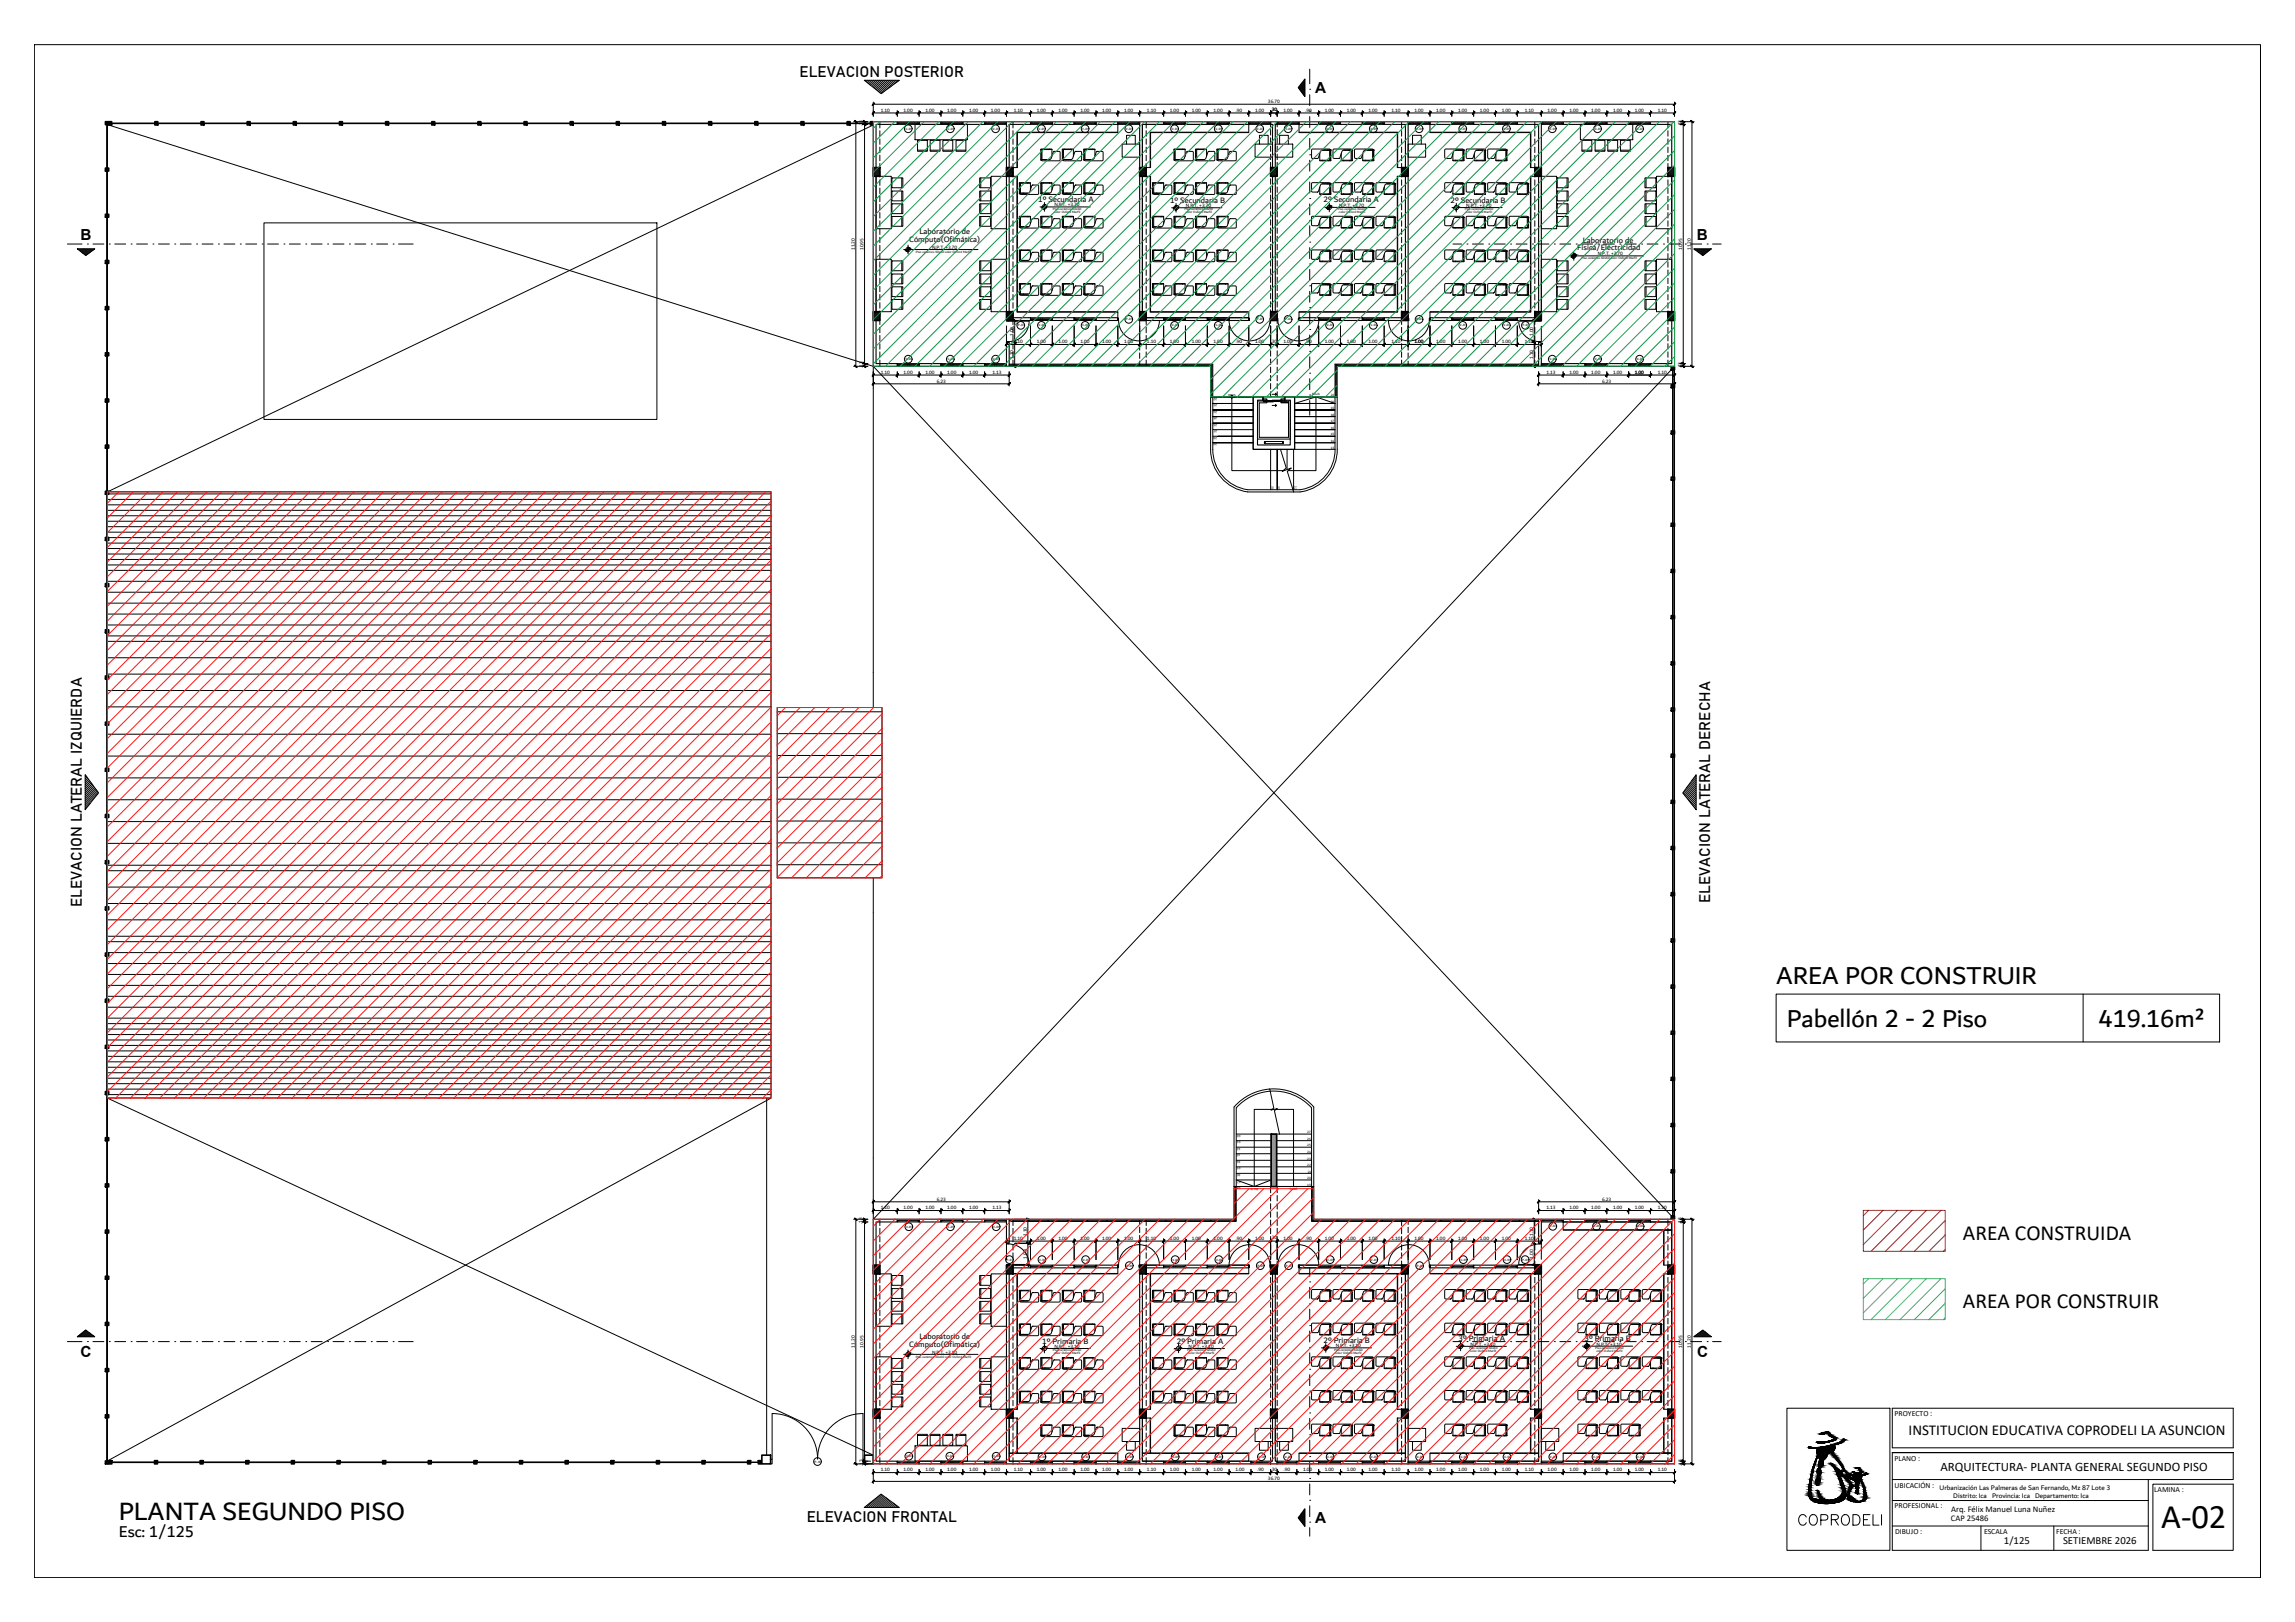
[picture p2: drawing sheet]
<svg xmlns="http://www.w3.org/2000/svg" width="841mm" height="594mm" viewBox="0 0 841 594" stroke-linecap="round" stroke-linejoin="round" font-family="sans-serif">
<defs><g id="words">
<text font-size="12.6" x="792" y="559.7">A-02</text>
<text font-size="9.9" x="43.5" y="556.8">PLANTA SEGUNDO PISO</text>
<g font-size="9.6">
<text x="650.9" y="360.4">AREA POR CONSTRUIR</text>
<text x="654.7" y="376">Pabellón 2 - 2 Piso</text>
<text x="769" y="376">419.16m²</text>
</g>
<g font-size="7.9">
<text x="719.3" y="454.1">AREA CONSTRUIDA</text>
<text x="719.3" y="479.1">AREA POR CONSTRUIR</text>
</g>
<text font-size="7.5" x="657.9" y="559.9">COPRODELI</text>
<text font-size="6.2" x="43.5" y="562.8">Esc: 1/125</text>
<g font-size="5.6">
<text x="293" y="28.2">ELEVACION POSTERIOR</text>
<text x="481.9" y="34.2">A</text>
<text x="29.5" y="87.8">B</text>
<text x="621.8" y="87.8">B</text>
<text x="30" y="332.2" transform="rotate(-90 30 332.2)">ELEVACION LATERAL IZQUIERDA</text>
<text x="626.7" y="330.7" transform="rotate(-90 626.7 330.7)">ELEVACION LATERAL DERECHA</text>
<text x="29.5" y="497">C</text>
<text x="621.9" y="497">C</text>
<text x="295.6" y="557.3">ELEVACION FRONTAL</text>
<text x="481.9" y="557.8">A</text>
</g>
<text font-size="5.5" x="699.4" y="525.5">INSTITUCION EDUCATIVA COPRODELI LA ASUNCION</text>
<text font-size="4.7" x="711.1" y="538.7">ARQUITECTURA- PLANTA GENERAL SEGUNDO PISO</text>
<g font-size="3.9">
<text x="734.4" y="565.5">1/125</text>
<text x="756" y="565.6">SETIEMBRE 2026</text>
</g>
<g font-size="3.2">
<text x="714.9" y="557">CAP 25486</text>
<text x="715" y="553.6">Arq. Félix Manuel Luna Nuñez</text>
</g>
<g font-size="3.1">
<text x="380.5" y="74">1º Secundaria A</text>
<text x="428.8" y="74.3">1º Secundaria B</text>
<text x="485" y="74.1">2º Secundaria A</text>
<text x="531.6" y="74.2">2º Secundaria B</text>
<text x="333.2" y="88.8">Cómputo(Ofimática)</text>
<text x="336.9" y="85.6">Laboratorio de</text>
<text x="580" y="88.9">Laboratorio de</text>
<text x="578" y="91.6">Física/Electricidad</text>
<text x="336.9" y="490.3">Laboratorio de</text>
<text x="485.1" y="491.8">2º Primaria B</text>
<text x="534.5" y="491.3">3º Primaria A</text>
<text x="580.7" y="491.2">3º Primaria B</text>
<text x="333.2" y="493.5">Cómputo(Ofimática)</text>
<text x="382" y="492.1">1º Primaria B</text>
<text x="431.3" y="492.1">2º Primaria A</text>
</g>
<g font-size="2.8">
<text x="694.3" y="518.7">PROYECTO :</text>
<text x="694.3" y="535">PLANO :</text>
<text x="694.3" y="545.1">UBICACIÓN :</text>
<text x="789.5" y="546.3">LAMINA :</text>
<text x="694.3" y="552.3">PROFESIONAL :</text>
<text x="694.5" y="561.9">DIBUJO :</text>
<text x="727.1" y="561.8">ESCALA</text>
<text x="753.5" y="561.8">FECHA :</text>
</g>
<g font-size="2.6">
<text x="710.8" y="545.6">Urbanización Las Palmeras de San Fernando, Mz 87 Lote 3</text>
<text x="715.8" y="548.6">Distrito: Ica</text>
<text x="730" y="548.6">Provincia: Ica</text>
<text x="745.8" y="548.6">Departamento: Ica</text>
</g>
<g font-size="1.9">
<text x="322.7" y="41">1.10</text>
<text x="331.1" y="41">1.00</text>
<text x="339.1" y="41">1.00</text>
<text x="347.1" y="41">1.00</text>
<text x="355.1" y="41">1.00</text>
<text x="363.1" y="41">1.00</text>
<text x="371.5" y="41">1.10</text>
<text x="379.9" y="41">1.00</text>
<text x="387.9" y="41">1.00</text>
<text x="395.9" y="41">1.00</text>
<text x="403.9" y="41">1.00</text>
<text x="411.9" y="41">1.00</text>
<text x="420.3" y="41">1.10</text>
<text x="428.7" y="41">1.00</text>
<text x="436.7" y="41">1.00</text>
<text x="444.7" y="41">1.00</text>
<text x="452.9" y="41">.90</text>
<text x="459.9" y="41">1.00</text>
<text x="464.7" y="37.7">36.70</text>
<text x="465.7" y="40.8">.30</text>
<text x="470.3" y="41">1.00</text>
<text x="478.5" y="41">.90</text>
<text x="485.5" y="41">1.00</text>
<text x="493.5" y="41">1.00</text>
<text x="501.5" y="41">1.00</text>
<text x="509.9" y="41">1.10</text>
<text x="518.3" y="41">1.00</text>
<text x="526.3" y="41">1.00</text>
<text x="534.3" y="41">1.00</text>
<text x="542.3" y="41">1.00</text>
<text x="550.3" y="41">1.00</text>
<text x="558.7" y="41">1.10</text>
<text x="567.1" y="41">1.00</text>
<text x="575.1" y="41">1.00</text>
<text x="583.1" y="41">1.00</text>
<text x="591.1" y="41">1.00</text>
<text x="599.1" y="41">1.00</text>
<text x="607.5" y="41">1.10</text>
<text x="316.1" y="46.2" transform="rotate(-90 316.1 46.2)">.13</text>
<text x="616.2" y="46.2" transform="rotate(-90 616.2 46.2)">.13</text>
<text x="386.4" y="75.6">N.P.T. +3.70</text>
<text x="434.6" y="75.9">N.P.T. +3.70</text>
<text x="490.7" y="75.7">N.P.T. +3.70</text>
<text x="537.3" y="75.8">N.P.T. +3.70</text>
<text x="313.2" y="91.6" transform="rotate(-90 313.2 91.6)">11.20</text>
<text x="316.4" y="91.6" transform="rotate(-90 316.4 91.6)">10.95</text>
<text x="341.6" y="91.1">N.P.T. +3.70</text>
<text x="585.5" y="93.4">N.P.T. +3.70</text>
<text x="616.4" y="91.6" transform="rotate(-90 616.4 91.6)">10.95</text>
<text x="619.6" y="91.6" transform="rotate(-90 619.6 91.6)">11.20</text>
<text x="371.4" y="123.1" transform="rotate(-90 371.4 123.1)">1.00</text>
<text x="371.5" y="125.7">1.10</text>
<text x="379.9" y="125.7">1.00</text>
<text x="387.9" y="125.7">1.00</text>
<text x="395.9" y="125.7">1.00</text>
<text x="403.9" y="125.7">1.00</text>
<text x="411.9" y="125.7">1.00</text>
<text x="420.3" y="125.7">1.10</text>
<text x="428.7" y="125.7">1.00</text>
<text x="436.7" y="125.7">1.00</text>
<text x="444.7" y="125.7">1.00</text>
<text x="452.9" y="125.7">.90</text>
<text x="459.9" y="125.7">1.00</text>
<text x="465.7" y="125.6">.30</text>
<text x="470.3" y="125.7">1.00</text>
<text x="478.5" y="125.7">.90</text>
<text x="485.5" y="125.7">1.00</text>
<text x="493.5" y="125.7">1.00</text>
<text x="501.5" y="125.7">1.00</text>
<text x="509.9" y="125.7">1.10</text>
<text x="518.3" y="125.7">1.00</text>
<text x="526.3" y="125.7">1.00</text>
<text x="534.3" y="125.7">1.00</text>
<text x="542.3" y="125.7">1.00</text>
<text x="550.3" y="125.7">1.00</text>
<text x="558.7" y="125.7">1.10</text>
<text x="561.8" y="123.1" transform="rotate(-90 561.8 123.1)">1.00</text>
<text x="371.4" y="131.5" transform="rotate(-90 371.4 131.5)">1.10</text>
<text x="561.8" y="131.5" transform="rotate(-90 561.8 131.5)">1.10</text>
<text x="316.1" y="134.8" transform="rotate(-90 316.1 134.8)">.13</text>
<text x="322.7" y="136.9">1.10</text>
<text x="331.1" y="136.9">1.00</text>
<text x="339.1" y="136.9">1.00</text>
<text x="347.1" y="136.9">1.00</text>
<text x="355.1" y="136.9">1.00</text>
<text x="363.7" y="136.9">1.13</text>
<text x="566.7" y="136.9">1.13</text>
<text x="575.1" y="136.9">1.00</text>
<text x="583.1" y="136.9">1.00</text>
<text x="591.1" y="136.9">1.00</text>
<text x="599.1" y="136.9">1.00</text>
<text x="607.5" y="136.9">1.10</text>
<text x="616.2" y="134.9" transform="rotate(-90 616.2 134.9)">.13</text>
<text x="343.3" y="140.1">6.23</text>
<text x="587.1" y="140.1">6.23</text>
<text x="322.7" y="442.9">1.10</text>
<text x="331.1" y="442.9">1.00</text>
<text x="339.1" y="442.9">1.00</text>
<text x="343.3" y="439.7">6.23</text>
<text x="347.1" y="442.9">1.00</text>
<text x="355.1" y="442.9">1.00</text>
<text x="363.7" y="442.9">1.13</text>
<text x="566.7" y="442.9">1.13</text>
<text x="575.1" y="442.9">1.00</text>
<text x="583.1" y="442.9">1.00</text>
<text x="587.1" y="439.7">6.23</text>
<text x="591.1" y="442.9">1.00</text>
<text x="599.1" y="442.9">1.00</text>
<text x="607.5" y="442.9">1.10</text>
<text x="315.9" y="448.2" transform="rotate(-90 315.9 448.2)">.13</text>
<text x="616.2" y="448.2" transform="rotate(-90 616.2 448.2)">.13</text>
<text x="371.5" y="454.1">1.10</text>
<text x="376.2" y="452.7" transform="rotate(-90 376.2 452.7)">1.10</text>
<text x="379.9" y="454.1">1.00</text>
<text x="387.9" y="454.1">1.00</text>
<text x="395.9" y="454.1">1.00</text>
<text x="403.9" y="454.1">1.00</text>
<text x="411.9" y="454.1">1.00</text>
<text x="420.3" y="454.1">1.10</text>
<text x="428.7" y="454.1">1.00</text>
<text x="436.7" y="454.1">1.00</text>
<text x="444.7" y="454.1">1.00</text>
<text x="452.9" y="454.1">.90</text>
<text x="459.9" y="454.1">1.00</text>
<text x="465.7" y="453.9">.30</text>
<text x="470.3" y="454.1">1.00</text>
<text x="478.5" y="454.1">.90</text>
<text x="485.5" y="454.1">1.00</text>
<text x="493.5" y="454.1">1.00</text>
<text x="501.5" y="454.1">1.00</text>
<text x="509.9" y="454.1">1.10</text>
<text x="518.3" y="454.1">1.00</text>
<text x="526.3" y="454.1">1.00</text>
<text x="534.3" y="454.1">1.00</text>
<text x="542.3" y="454.1">1.00</text>
<text x="550.3" y="454.1">1.00</text>
<text x="558.7" y="454.1">1.10</text>
<text x="561.8" y="452.7" transform="rotate(-90 561.8 452.7)">1.10</text>
<text x="376.2" y="461.1" transform="rotate(-90 376.2 461.1)">1.00</text>
<text x="561.8" y="461.1" transform="rotate(-90 561.8 461.1)">1.00</text>
<text x="313.2" y="493.6" transform="rotate(-90 313.2 493.6)">11.20</text>
<text x="316.4" y="493.6" transform="rotate(-90 316.4 493.6)">10.95</text>
<text x="341.6" y="495.7">N.P.T. +3.10</text>
<text x="386.4" y="493.7">N.P.T. +3.10</text>
<text x="435.5" y="493.7">N.P.T. +3.10</text>
<text x="489.5" y="493.4">N.P.T. +3.10</text>
<text x="538.9" y="492.9">N.P.T. +3.10</text>
<text x="585.1" y="492.8">N.P.T. +3.10</text>
<text x="616.4" y="493.6" transform="rotate(-90 616.4 493.6)">10.95</text>
<text x="619.6" y="493.6" transform="rotate(-90 619.6 493.6)">11.20</text>
<text x="316.2" y="536.8" transform="rotate(-90 316.2 536.8)">.13</text>
<text x="322.7" y="538.9">1.10</text>
<text x="331.1" y="538.9">1.00</text>
<text x="339.1" y="538.9">1.00</text>
<text x="347.1" y="538.9">1.00</text>
<text x="355.1" y="538.9">1.00</text>
<text x="363.1" y="538.9">1.00</text>
<text x="371.5" y="538.9">1.10</text>
<text x="379.9" y="538.9">1.00</text>
<text x="387.9" y="538.9">1.00</text>
<text x="395.9" y="538.9">1.00</text>
<text x="403.9" y="538.9">1.00</text>
<text x="411.9" y="538.9">1.00</text>
<text x="420.3" y="538.9">1.10</text>
<text x="428.7" y="538.9">1.00</text>
<text x="436.7" y="538.9">1.00</text>
<text x="444.7" y="538.9">1.00</text>
<text x="452.7" y="538.9">1.00</text>
<text x="460.9" y="538.9">.90</text>
<text x="465.7" y="538.8">.30</text>
<text x="470.5" y="538.9">.90</text>
<text x="477.5" y="538.9">1.00</text>
<text x="485.5" y="538.9">1.00</text>
<text x="493.5" y="538.9">1.00</text>
<text x="501.5" y="538.9">1.00</text>
<text x="509.9" y="538.9">1.10</text>
<text x="518.3" y="538.9">1.00</text>
<text x="526.3" y="538.9">1.00</text>
<text x="534.3" y="538.9">1.00</text>
<text x="542.3" y="538.9">1.00</text>
<text x="550.3" y="538.9">1.00</text>
<text x="558.7" y="538.9">1.10</text>
<text x="567.1" y="538.9">1.00</text>
<text x="575.1" y="538.9">1.00</text>
<text x="583.1" y="538.9">1.00</text>
<text x="591.1" y="538.9">1.00</text>
<text x="599.1" y="538.9">1.00</text>
<text x="607.5" y="538.9">1.10</text>
<text x="616.3" y="536.8" transform="rotate(-90 616.3 536.8)">.13</text>
<text x="464.7" y="542.1">36.70</text>
</g>
<g font-size="1.2">
<text x="385.9" y="76.8">Piso cerámico 60x60</text>
<text x="386.3" y="77.9">color Oxford Marfil</text>
<text x="434.1" y="77.1">Piso cerámico 60x60</text>
<text x="490.2" y="77">Piso cerámico 60x60</text>
<text x="536.8" y="77">Piso cerámico 60x60</text>
<text x="434.5" y="78.2">color Oxford Marfil</text>
<text x="490.7" y="78">color Oxford Marfil</text>
<text x="537.2" y="78.1">color Oxford Marfil</text>
<text x="335.6" y="92.5">Piso cerámico 60x60 color Oxford Marfil</text>
<text x="579.6" y="94.9">Piso cerámico 60x60 color Oxford Marfil</text>
<text x="446" y="145.6" transform="rotate(-180 446 145.6)">22</text>
<text x="446" y="148" transform="rotate(-180 446 148)">23</text>
<text x="452.9" y="144.2" transform="rotate(-180 452.9 144.2)">SUBE</text>
<text x="480.8" y="144.7">BAJA</text>
<text x="487.6" y="149.9">19</text>
<text x="487.6" y="147.5">20</text>
<text x="487.6" y="145.1">21</text>
<text x="446" y="150.4" transform="rotate(-180 446 150.4)">24</text>
<text x="446" y="155.2" transform="rotate(-180 446 155.2)">26</text>
<text x="446" y="152.8" transform="rotate(-180 446 152.8)">25</text>
<text x="487.6" y="154.7">17</text>
<text x="487.6" y="152.3">18</text>
<text x="446" y="160" transform="rotate(-180 446 160)">28</text>
<text x="446" y="157.6" transform="rotate(-180 446 157.6)">27</text>
<text x="487.6" y="161.9">14</text>
<text x="487.6" y="159.5">15</text>
<text x="487.6" y="157.1">16</text>
<text x="446" y="162.4" transform="rotate(-180 446 162.4)">29</text>
<text x="487.6" y="164.3">13</text>
<text x="465.9" y="177.9" transform="rotate(90 465.9 177.9)">30</text>
<text x="468.3" y="177.9" transform="rotate(90 468.3 177.9)">31</text>
<text x="474.3" y="177.9" transform="rotate(90 474.3 177.9)">12</text>
<text x="454.7" y="415.6" transform="rotate(-180 454.7 415.6)">10</text>
<text x="454.7" y="418" transform="rotate(-180 454.7 418)">11</text>
<text x="479" y="419.9">25</text>
<text x="479" y="417.5">26</text>
<text x="479" y="415.1">27</text>
<text x="454.5" y="422.8" transform="rotate(-180 454.5 422.8)">13</text>
<text x="454.6" y="420.4" transform="rotate(-180 454.6 420.4)">12</text>
<text x="454.6" y="425.2" transform="rotate(-180 454.6 425.2)">14</text>
<text x="479" y="424.7">23</text>
<text x="479" y="422.3">24</text>
<text x="454.6" y="430" transform="rotate(-180 454.6 430)">16</text>
<text x="454.7" y="427.6" transform="rotate(-180 454.7 427.6)">15</text>
<text x="479" y="431.9">20</text>
<text x="479.1" y="427.1">22</text>
<text x="479.2" y="429.5">21</text>
<text x="454.7" y="432.7" transform="rotate(-180 454.7 432.7)">17</text>
<text x="454.7" y="434.8" transform="rotate(-180 454.7 434.8)">18</text>
<text x="461.1" y="435.3" transform="rotate(-180 461.1 435.3)">BAJA</text>
<text x="472.6" y="435.8">SUBE</text>
<text x="479" y="434.3">19</text>
<text x="335.6" y="497.2">Piso cerámico 60x60 color Oxford Marfil</text>
<text x="385.9" y="494.9">Piso cerámico 60x60</text>
<text x="386.3" y="496">color Oxford Marfil</text>
<text x="435" y="495">Piso cerámico 60x60</text>
<text x="435.4" y="496.1">color Oxford Marfil</text>
<text x="489" y="494.7">Piso cerámico 60x60</text>
<text x="489.4" y="495.8">color Oxford Marfil</text>
<text x="538.4" y="494.2">Piso cerámico 60x60</text>
<text x="538.8" y="495.2">color Oxford Marfil</text>
<text x="584.6" y="494">Piso cerámico 60x60</text>
<text x="585" y="495.1">color Oxford Marfil</text>
</g>
<g font-size="1.1">
<text x="331.8" y="47.6">V-01</text>
<text x="347.2" y="47.6">V-01</text>
<text x="363.8" y="47.6">V-01</text>
<text x="380.6" y="47.6">V-01</text>
<text x="396.6" y="47.6">V-01</text>
<text x="412.6" y="47.6">V-01</text>
<text x="429.4" y="47.6">V-01</text>
<text x="445.4" y="47.6">V-01</text>
<text x="460.6" y="47.6">V-01</text>
<text x="471" y="47.6">V-01</text>
<text x="486.2" y="47.6">V-01</text>
<text x="502.2" y="47.6">V-01</text>
<text x="519" y="47.6">V-01</text>
<text x="535" y="47.6">V-01</text>
<text x="551" y="47.6">V-01</text>
<text x="567.8" y="47.6">V-01</text>
<text x="584.4" y="47.6">V-01</text>
<text x="599.8" y="47.6">V-01</text>
<text x="373" y="119.6">P-01</text>
<text x="380.6" y="119.6">V-01</text>
<text x="396.6" y="119.6">V-01</text>
<text x="412.6" y="117.4">P-01</text>
<text x="429.4" y="119.6">V-01</text>
<text x="445.4" y="119.6">V-01</text>
<text x="460.6" y="117.4">P-01</text>
<text x="471" y="117.4">P-01</text>
<text x="486.2" y="119.6">V-01</text>
<text x="502.2" y="119.6">V-01</text>
<text x="519" y="117.4">P-01</text>
<text x="535" y="119.6">V-01</text>
<text x="551" y="119.6">V-01</text>
<text x="558" y="119.6">P-01</text>
<text x="331.8" y="132">V-01</text>
<text x="347.2" y="132">V-01</text>
<text x="363.8" y="132">V-01</text>
<text x="567.8" y="132">V-01</text>
<text x="584.4" y="132">V-01</text>
<text x="599.8" y="132">V-01</text>
<text x="332" y="449.7">V-01</text>
<text x="347.2" y="449.7">V-01</text>
<text x="364" y="449.7">V-01</text>
<text x="568" y="449.6">V-01</text>
<text x="584" y="449.6">V-01</text>
<text x="600" y="449.6">V-01</text>
<text x="368.9" y="461.8">P-01</text>
<text x="380.8" y="461.8">V-01</text>
<text x="396.8" y="461.8">V-01</text>
<text x="429.6" y="461.8">V-01</text>
<text x="445.6" y="461.8">V-01</text>
<text x="486.4" y="461.8">V-01</text>
<text x="502.4" y="461.8">V-01</text>
<text x="535.2" y="461.8">V-01</text>
<text x="551.2" y="461.8">V-01</text>
<text x="557.8" y="461.8">P-01</text>
<text x="412.8" y="464">P-01</text>
<text x="460.8" y="464">P-01</text>
<text x="471.2" y="464">P-01</text>
<text x="519.2" y="464">P-01</text>
<text x="332" y="533.8">V-01</text>
<text x="347" y="533.8">V-01</text>
<text x="364" y="533.8">V-01</text>
<text x="461.2" y="534">V-12</text>
<text x="470.8" y="534">V-12</text>
<text x="298.5" y="535.7">P-10</text>
<text x="380.8" y="534">V-01</text>
<text x="396.8" y="534">V-01</text>
<text x="412.8" y="534">V-01</text>
<text x="429.6" y="534">V-01</text>
<text x="445.6" y="534">V-01</text>
<text x="486.4" y="534">V-01</text>
<text x="502.4" y="534">V-01</text>
<text x="519.2" y="534">V-01</text>
<text x="535.2" y="534">V-01</text>
<text x="551.2" y="534">V-01</text>
<text x="568" y="534">V-01</text>
<text x="583.8" y="534">V-01</text>
<text x="600" y="534">V-01</text>
</g>
</g></defs>
<!-- layer: TRAZO FINO -->
<g fill="none" stroke="#000" stroke-width=".37">
<path d="M39.4 45.6l280.6 88.6M320 45.8l-280.7 134.4M320 134.2v124.9M320 134.2l293.6 312.4v-312.4l-293.6 312.4v-125.1M369.8 133.9l74.1 .2M369.8 133.6l74.4 .2M443.9 134.1v11.3M444.2 133.8v11.6M489.6 133.6h74.2M489.6 133.6l-.1 11.8M489.8 134.1v11.3M563.8 133.9l-74 .2"/>
<path d="M443.6 145.4h15.6h-15.6M443.6 159.8h.1M443.6 145.4v19.2a15.7 15.7 0 0 0 13.6 15.6h16.9M444.4 147.8h14.8h-14.8M444.4 150.2h14.8h-14.8M444.4 152.6h14.8h-14.8M444.4 155h14.8h-14.8M444.4 159.8h14.8h-12.9M444.4 145.4v19.2a14.9 14.9 0 0 0 12.9 14.8h16.5M444.4 157.4h14.8M451.4 145.4v27h18.8M459.2 145.4v19.2h10"/>
<path d="M462.5 145.2h.5v.9l-.2-.7zM462.8 146.1h1.5v.5h-1.5zM463 146.7l3.6 .2zM463 147.1l3.6 .1zM464.3 146.9h7.9v13.3h-10.7v-12.7h2.8v-.3M466.2 146.6l3.6 .1zM466.2 146.9l3.6 .2zM466.2 148.5h1.6l-.4 .4M467.4 148.1l.4 .4M467.4 144l.4 .4h-1.6M467.8 144.4l-.4 .4M469.4 146.1h1.4v.5h-1.4z"/>
<path d="M470.7 145.2h.4l-.3 .2v.7zM472.2 147.2h-2.8v.3h2.8M472.8 146.6v14.2h-12v-13.9l3.5 .2M444.4 162.2h14.8h-14.8M463.4 161.7h6.9v.8h-6.9zM463.4 162.1h.2M463.6 161.7v.8M465.6 164.6v14.8M468 179.4v-14.8v14.8M470 161.7v.8M470 162.1h.3M465.3 398.9a19.3 19.3 0 0 1 16.1 6.6v29.1h-13.6v-19.2"/>
<path d="M465.5 399.7a18.6 18.6 0 0 1 15.1 6.1v28.8M39.3 402.2l280.7 130.8M280.9 402.2v130.8M282.6 402.2l-243.2 132.9M467.7 406.3h6.3v28.3M467.8 417.8h12.8M468.9 415.4h11.7M452.5 434.6l-.2 12.2h-82.5M452.8 434.6l-.2 12.5M467.8 432.2h12.8M467.8 429.8h12.8M467.8 427.4h12.8"/>
<path d="M467.8 425h12.8M467.8 422.6h12.8M467.8 420.2h12.8M480.9 434.6l.1 12.5M481.2 434.6l.2 12.2h82.4M369.8 447.1h82.8M481 447.1h82.8"/>
<circle cx="376.8" cy="133.8" r=".07"/>
<circle cx="384" cy="133.8" r=".07"/>
<circle cx="391.2" cy="133.8" r=".07"/>
<circle cx="398.4" cy="133.8" r=".07"/>
<circle cx="405.6" cy="133.8" r=".07"/>
<circle cx="412.8" cy="133.8" r=".07"/>
<circle cx="420" cy="133.8" r=".07"/>
<circle cx="427.2" cy="133.8" r=".07"/>
<circle cx="434.4" cy="133.8" r=".07"/>
<circle cx="443.6" cy="133.8" r=".07"/>
<circle cx="444" cy="139.6" r=".07"/>
<circle cx="489.6" cy="139.6" r=".07"/>
<circle cx="490" cy="133.8" r=".07"/>
<circle cx="499.2" cy="133.8" r=".07"/>
<circle cx="506.4" cy="133.8" r=".07"/>
<circle cx="513.6" cy="133.8" r=".07"/>
<circle cx="520.8" cy="133.8" r=".07"/>
<circle cx="528" cy="133.8" r=".07"/>
<circle cx="535.3" cy="133.8" r=".07"/>
<circle cx="542.4" cy="133.8" r=".07"/>
<circle cx="549.6" cy="133.8" r=".07"/>
<circle cx="556.8" cy="133.8" r=".07"/>
<circle cx="444" cy="145.3" r=".07"/>
<circle cx="489.6" cy="145.3" r=".07"/>
<circle cx="452.6" cy="434.6" r=".07"/>
<circle cx="481" cy="434.6" r=".07"/>
<circle cx="376.8" cy="447" r=".07"/>
<circle cx="384" cy="447" r=".07"/>
<circle cx="391.2" cy="447" r=".07"/>
<circle cx="398.4" cy="447" r=".07"/>
<circle cx="405.6" cy="447" r=".07"/>
<circle cx="412.8" cy="447" r=".07"/>
<circle cx="420" cy="447" r=".07"/>
<circle cx="427.2" cy="447" r=".07"/>
<circle cx="434.4" cy="447" r=".07"/>
<circle cx="443.6" cy="447" r=".07"/>
<circle cx="452.5" cy="447" r=".07"/>
<circle cx="452.6" cy="441.8" r=".07"/>
<circle cx="481" cy="441.8" r=".07"/>
<circle cx="481.1" cy="447" r=".07"/>
<circle cx="490" cy="447" r=".07"/>
<circle cx="499.2" cy="447" r=".07"/>
<circle cx="506.4" cy="447" r=".07"/>
<circle cx="513.6" cy="447" r=".07"/>
<circle cx="520.8" cy="447" r=".07"/>
<circle cx="528" cy="447" r=".07"/>
<circle cx="535.3" cy="447" r=".07"/>
<circle cx="542.4" cy="447" r=".07"/>
<circle cx="549.6" cy="447" r=".07"/>
<circle cx="556.8" cy="447" r=".07"/>
</g>
<!-- layer: 0 -->
<g fill="none" stroke="#000" stroke-width=".37">
<path d="M12.6 16.4h815.8v561.4h-815.8zM613.6 304.7v119.4"/>
<circle cx="451.4" cy="145.4" r=".31"/>
</g>
<!-- layer: Columnas -->
<g fill="none" stroke="#000" stroke-width=".59">
<path d="M38.6 44.6h.5v.2l.7-.2v1h-.4v-.2l-.8 .2zM39.8 44.6h1.1v.4h-.2l.2 .8h-1.1v-.5h.3zM56.7 44.6h1.1v.4h-.2l.2 .8h-1.1v-.5h.3zM73.7 44.6h1v.4h-.2l.2 .8h-1v-.5h.2zM90.6 44.6h1.1v.4h-.3l.3 .8h-1.1v-.5h.2zM107.5 44.6h1.1v.4h-.3l.3 .8h-1.1v-.5h.2zM124.4 44.6h1.1v.4h-.3l.3 .8h-1.1v-.5h.2zM141.3 44.6h1.1v.4h-.3l.3 .8h-1.1v-.5h.2zM158.2 44.6h1.1v.4h-.3l.3 .8h-1.1v-.5h.3zM175.1 44.6h1.1v.4h-.2l.2 .8h-1.1v-.5h.3zM192 44.6h1.1v.4h-.2l.2 .8h-1.1v-.5h.3zM209 44.6h1v.4h-.2l.2 .8h-1v-.5h.2z"/>
<path d="M225.9 44.6h1v.4h-.2l.2 .8h-1v-.5h.2zM242.8 44.6h1.1v.4h-.3l.3 .8h-1.1v-.5h.2zM259.7 44.6h1.1v.4h-.3l.3 .8h-1.1v-.5h.2zM276.6 44.6h1.1v.4h-.3l.3 .8h-1.1v-.5h.2zM293.5 44.6h1.1v.4h-.3l.3 .8h-1.1v-.5h.3zM310.4 44.6h1.1v.4h-.2l.2 .8h-1.1v-.5h.3zM318.9 44.6h1.1v.4h-.2l.2 .8h-1.1v-.5h.3zM38.6 78.5h.5v.2l.7-.2v1.1h-.4v-.3l-.8 .3zM38.6 61.6h.5v.2l.7-.2v1h-.4v-.2l-.8 .2zM320 61.4h2.4v3.2h-2.4zM368.8 61.4h2.4v3.2h-2.4zM417.6 61.4h2.4v3.2h-2.4z"/>
<path d="M465.6 61.4h2.4v3.2h-2.4zM513.6 61.4h2.4v3.2h-2.4zM562.4 61.4h2.4v3.2h-2.4zM611.2 61.4h2.4v3.2h-2.4zM38.6 95.4h.5v.2l.7-.2v1.1h-.4v-.3l-.8 .3zM38.6 112.3h.5v.2l.7-.2v1.1h-.4v-.3l-.8 .3zM320 114.2h2.4v3.2h-2.4zM368.8 114.2h2.4v3.2h-2.4zM417.6 114.2h2.4v3.2h-2.4zM465.6 114.2h2.4v3.2h-2.4zM513.6 114.2h2.4v3.2h-2.4zM562.4 114.2h2.4v3.2h-2.4z"/>
<path d="M611.2 114.2h2.4v3.2h-2.4zM38.6 129.2h.5v.2l.7-.2v1.1h-.4v-.3l-.8 .3zM612.4 134.4h.5v.2l.7-.2v1h-.4v-.2l-.8 .2zM38.6 146.1h.5v.3l.7-.3v1.1h-.4v-.2l-.8 .2zM612.4 157.8h.5v.3l.7-.3v1.1h-.4v-.2l-.8 .2zM612.4 140.9h.5v.3l.7-.3v1.1h-.4v-.2l-.8 .2zM38.6 179.9h.5v.3l.7-.3v1.1h-.4v-.2l-.8 .2zM38.6 163h.5v.3l.7-.3v1.1h-.4v-.2l-.8 .2zM612.4 174.7h.5v.3l.7-.3v1.1h-.4v-.2l-.8 .2zM38.6 196.8h.5v.3l.7-.3v1.1h-.4v-.2l-.8 .2zM612.4 191.7h.5v.2l.7-.2v1h-.4v-.2l-.8 .2zM38.6 213.8h.5v.2l.7-.2v1h-.4v-.2l-.8 .2z"/>
<path d="M612.4 208.6h.5v.2l.7-.2v1h-.4v-.2l-.8 .2zM38.6 230.7h.5v.2l.7-.2v1h-.4v-.2l-.8 .2zM612.4 225.5h.5v.2l.7-.2v1.1h-.4v-.3l-.8 .3zM38.6 247.6h.5v.2l.7-.2v1.1h-.4v-.3l-.8 .3zM612.4 259.3h.5v.2l.7-.2v1.1h-.4v-.2l-.8 .2zM612.4 242.4h.5v.2l.7-.2v1.1h-.4v-.3l-.8 .3zM38.6 264.5h.5v.2l.7-.2v1.1h-.4v-.3l-.8 .3zM612.4 276.2h.5v.3l.7-.3v1.1h-.4v-.2l-.8 .2zM38.6 298.3h.5v.3l.7-.3v1.1h-.4v-.2l-.8 .2zM38.6 281.4h.5v.3l.7-.3v1.1h-.4v-.2l-.8 .2zM612.4 293.1h.5v.3l.7-.3v1.1h-.4v-.2l-.8 .2zM38.6 315.2h.5v.3l.7-.3v1.1h-.4v-.2l-.8 .2z"/>
<path d="M612.4 310h.5v.3l.7-.3v1.1h-.4v-.2l-.8 .2zM38.6 332.1h.5v.3l.7-.3v1.1h-.4v-.2l-.8 .2zM612.4 327h.5v.2l.7-.2v1h-.4v-.2l-.8 .2zM38.6 349.1h.5v.2l.7-.2v1h-.4v-.2l-.8 .2zM612.4 343.9h.5v.2l.7-.2v1h-.4v-.2l-.8 .2zM38.6 366h.5v.2l.7-.2v1h-.4v-.2l-.8 .2zM612.4 377.7h.5v.2l.7-.2v1.1h-.4v-.3l-.8 .3zM612.4 360.8h.5v.2l.7-.2v1.1h-.4v-.3l-.8 .3zM38.6 399.8h.5v.2l.7-.2v1.1h-.4v-.3l-.8 .3zM38.6 382.9h.5v.2l.7-.2v1.1h-.4v-.3l-.8 .3zM612.4 394.6h.5v.2l.7-.2v1.1h-.4v-.3l-.8 .3zM38.6 416.7h.5v.3l.7-.3v1.1h-.4v-.3l-.8 .3z"/>
<path d="M465.8 415.4h2v19.2h-2zM612.4 411.5h.5v.2l.7-.2v1.1h-.4v-.2l-.8 .2zM38.6 433.6h.5v.3l.7-.3v1.1h-.4v-.2l-.8 .2zM612.4 428.4h.5v.3l.7-.3v1.1h-.4v-.2l-.8 .2zM38.6 450.5h.5v.3l.7-.3v1.1h-.4v-.2l-.8 .2zM612.4 445.3h.5v.3l.7-.3v1.1h-.4v-.2l-.8 .2zM38.6 467.4h.5v.3l.7-.3v1.1h-.4v-.2l-.8 .2zM320 463.4h2.4v3.2h-2.4zM368.8 463.4h2.4v3.2h-2.4zM417.6 463.4h2.4v3.2h-2.4zM465.6 463.4h2.4v3.2h-2.4zM513.6 463.4h2.4v3.2h-2.4z"/>
<path d="M562.4 463.4h2.4v3.2h-2.4zM611.2 463.4h2.4v3.2h-2.4zM38.6 484.3h.5v.3l.7-.3v1.1h-.4v-.2l-.8 .2zM38.6 518.2h.5v.2l.7-.2v1.1h-.4v-.3l-.8 .3zM38.6 501.3h.5v.2l.7-.2v1h-.4v-.2l-.8 .2zM320 516.2h2.4v3.2h-2.4zM368.8 516.2h2.4v3.2h-2.4zM417.6 516.2h2.4v3.2h-2.4zM465.6 516.2h2.4v3.2h-2.4zM513.6 516.2h2.4v3.2h-2.4zM562.4 516.2h2.4v3.2h-2.4zM611.2 516.2h2.4v3.2h-2.4z"/>
<path d="M38.6 535.1h.5v.2l.7-.2v1.1h-.4v-.3l-.8 .3zM39.9 535h1.1v.4h-.3l.3 .8h-1.1v-.5h.3zM56.6 535h1.1v.4h-.2l.2 .8h-1.1v-.5h.3zM73.3 535h1.1v.4h-.2l.2 .8h-1.1v-.5h.3zM90.1 535h1v.4h-.2l.2 .8h-1v-.5h.2zM106.8 535h1.1v.4h-.3l.3 .8h-1.1v-.5h.2zM123.5 535h1.1v.4h-.2l.2 .8h-1.1v-.5h.2zM140.2 535h1.1v.4h-.2l.2 .8h-1.1v-.5h.3zM157 535h1v.4h-.2l.2 .8h-1v-.5h.2zM173.7 535h1.1v.4h-.3l.3 .8h-1.1v-.5h.2zM190.4 535h1.1v.4h-.3l.3 .8h-1.1v-.5h.2zM207.1 535h1.1v.4h-.3l.3 .8h-1.1v-.5h.2z"/>
<path d="M223.8 535h1.1v.4h-.2l.2 .8h-1.1v-.5h.3zM240.6 535h1v.4h-.2l.2 .8h-1v-.5h.2zM257.3 535h1v.4h-.2l.2 .8h-1v-.5h.2zM274 535h1.1v.4h-.3l.3 .8h-1.1v-.5h.2zM277.9 535h1.1v.4h-.3l.3 .8h-1.1v-.5h.2zM279.2 533h3.2v3.2h-3.2zM316.8 533h3.2v3.2h-3.2z"/>
</g>
<!-- layer: TRAZO MEDIO -->
<g fill="none" stroke="#000" stroke-width=".37">
<path d="M39.1 45.5h.2v16.3h-.2zM40.7 45.1h16.3v.2h-16.3zM57.6 45.1h16.3v.2h-16.3zM74.5 45.1h16.3v.2h-16.3zM91.4 45.1h16.3v.2h-16.3zM108.3 45.1h16.3v.2h-16.3zM125.2 45.1h16.3v.2h-16.3zM142.1 45.1h16.4v.2h-16.4zM159 45.1h16.4v.2h-16.4zM176 45.1h16.3v.2h-16.3zM192.9 45.1h16.3v.2h-16.3zM209.8 45.1h16.3v.2h-16.3z"/>
<path d="M226.7 45.1h16.3v.2h-16.3zM243.6 45.1h16.3v.2h-16.3zM260.5 45.1h16.3v.2h-16.3zM277.4 45.1h16.4v.2h-16.4zM294.3 45.1h16.4v.2h-16.4zM311.3 45.1h7.9v.2h-7.9zM39.1 79.3h.2v16.3h-.2zM39.1 62.4h.2v16.3h-.2zM39.1 96.2h.2v16.3h-.2zM96.7 81.6h144v72h-144zM39.1 113.1h.2v16.3h-.2zM39.1 130h.2v16.4h-.2z"/>
<path d="M369.8 134.2h73.8v11.2h46.4M369.8 133.4h74.6v12M563.8 134.2h-73.8v30.4a15.4 15.4 0 0 1-15.9 15.6l-2.4-7.6 1.5-1.2-3.3 1.2 1.5-1.2-2.2-6.8h20M563.8 133.4h-74.6v31.2M612.9 135.2h.3v6h-.3zM39.1 147h.2v16.3h-.2zM474.4 147.8l7.8-2.4 7 2.4M474.4 145.4v19.2M482.2 145.4v27h-10.1M489.2 159.8h-14.8h14.8M489.2 157.4h-14.8h14.8M489.2 155h-14.8h14.8"/>
<path d="M489.2 152.6h-14.8h14.8M489.2 150.2h-14.8h14.8M489.2 147.8h-14.8h14.8M612.9 158.7h.3v16.3h-.3zM612.9 141.8h.3v16.3h-.3zM39.1 163.9h.2v16.3h-.2zM471.7 164.6v7.4M474 164.6v14.8M474.4 162.2h14.8M489.2 164.6a14.6 14.6 0 0 1-15.4 14.8M612.9 175.6h.3v16.3h-.3zM39.1 197.7h.2v16.3h-.2z"/>
<path d="M39.1 180.8h.2v16.3h-.2zM39.3 180.2h243.3v222h-243.3zM612.9 192.5h.3v16.3h-.3zM39.1 214.6h.2v16.3h-.2zM612.9 209.4h.3v16.3h-.3zM39.1 231.5h.2v16.3h-.2zM612.9 226.3h.3v16.3h-.3zM39.1 248.4h.2v16.3h-.2zM284.8 259.1h38.4v62.4h-38.4zM612.9 243.2h.3v16.3h-.3zM39.1 265.3h.2v16.4h-.2zM612.9 277.1h.3v16.3h-.3z"/>
<path d="M612.9 260.2h.3v16.3h-.3zM39.1 299.2h.2v16.3h-.2zM39.1 282.3h.2v16.3h-.2zM612.9 294h.3v16.3h-.3zM39.1 316.1h.2v16.3h-.2zM612.9 310.9h.3v16.3h-.3zM39.1 333h.2v16.3h-.2zM612.9 327.8h.3v16.3h-.3zM39.1 349.9h.2v16.3h-.2zM612.9 344.7h.3v16.3h-.3zM39.1 366.8h.2v16.3h-.2zM612.9 378.5h.3v16.3h-.3z"/>
<path d="M612.9 361.6h.3v16.3h-.3zM39.1 383.7h.2v16.3h-.2zM465.5 399.7a18.6 18.6 0 0 0-12.5 6.1v41.6h-83.2M612.9 395.4h.3v16.3h-.3zM39.1 417.5h.2v16.4h-.2zM39.1 400.6h.2v16.4h-.2zM453 415.4h15.9l-1.9-8.6 1.1-.7-2.4 .5 1.1-.8-1.5-6.9a19.4 19.4 0 0 0-13.1 6.5v29.2M453 417.8h12.8M465.8 415.4v19.2h-13.6M466.1 406.3h-6.5v28.3M612.9 412.4h.3v16.3h-.3zM39.1 434.5h.2v16.3h-.2z"/>
<path d="M452.2 434.6v12h-82.4M452.2 434.6h29.2v12h82.4M453 432.2h12.8l-6.2 2.4zM453 429.8h12.8M453 427.4h12.8M453 425h12.8M453 422.6h12.8M453 420.2h12.8M480.6 434.6v12.8h83.2M612.9 429.3h.3v16.3h-.3zM39.1 451.4h.2v16.3h-.2zM39.1 468.3h.2v16.3h-.2z"/>
<path d="M39.1 485.2h.2v16.3h-.2zM39.1 519h.2v16.3h-.2zM39.1 502.1h.2v16.3h-.2zM40.8 535.4h16v.3h-16zM57.5 535.4h16.1v.3h-16.1zM74.2 535.4h16.1v.3h-16.1zM91 535.4h16v.3h-16zM107.7 535.4h16v.3h-16zM124.4 535.4h16v.3h-16zM141.1 535.4h16v.3h-16zM157.8 535.4h16.1v.3h-16.1zM174.5 535.4h16.1v.3h-16.1z"/>
<path d="M191.3 535.4h16v.3h-16zM208 535.4h16v.3h-16zM224.7 535.4h16v.3h-16zM241.4 535.4h16.1v.3h-16.1zM258.1 535.4h16.1v.3h-16.1zM274.8 535.6h3.3z"/>
</g>
<!-- layer: PUERTAS -->
<g fill="none" stroke="#000" stroke-width=".37">
<path d="M368.8 117.4h.8v.2h-.8zM368.8 117.4h.8h-.8M368.8 117.4h.8M369.6 117.6h7.5a7.5 7.5 0 0 1-7.5 7.5M409.6 116.6h.3v.8h-.3zM409.6 116.6v.8v-.8M409.6 116.6v.8M409.9 117.4a7.5 7.5 0 0 0 7.5 7.5 7.5 7.5 0 0 0 7.5-7.5M417.4 116.6h.2v.8h-.2zM417.4 117.4h7.5M417.6 116.6v.8v-.8M417.6 116.6v.8"/>
<path d="M457.6 116.6h.3v.8h-.3zM457.6 116.6v.8v-.8M457.6 116.6v.8M465.4 117.4a7.5 7.5 0 0 1-7.5 7.5 7.5 7.5 0 0 1-7.5-7.5h7.5M465.4 116.6h.2v.8h-.2zM465.6 116.6v.8v-.8M465.6 116.6v.8M468 116.6h.3v.8h-.3zM468 116.6v.8v-.8M468 116.6v.8M468.3 117.4a7.5 7.5 0 0 0 7.5 7.5 7.5 7.5 0 0 0 7.5-7.5h-7.5M475.8 116.6h.2v.8h-.2z"/>
<path d="M476 116.6v.8v-.8M476 116.6v.8M516 116.6h.3v.8h-.3zM516 116.6v.8v-.8M516 116.6v.8M523.8 116.6h.2v.8h-.2zM523.8 117.4a7.5 7.5 0 0 1-7.5 7.5 7.5 7.5 0 0 1-7.5-7.5h7.5M524 116.6v.8v-.8M524 116.6v.8M564 117.6h-7.4a7.5 7.5 0 0 0 7.4 7.5M564 117.4h.8v.2h-.8zM564 117.4h.8"/>
<path d="M564.8 117.4h-.8h.8M368.8 125.1h.8v.3h-.8zM368.8 125.4h.8h-.8M368.8 125.4h.8M564 125.1h.8v.3h-.8zM564 125.4h.8M564.8 125.4h-.8h.8M368.8 455.4h.8v.2h-.8zM368.8 455.4h.8h-.8M368.8 455.4h.8M369.6 455.6a7.5 7.5 0 0 1 7.5 7.5h-7.5M564 455.4h.8v.2h-.8z"/>
<path d="M564 455.4h.8M564 455.6a7.5 7.5 0 0 0-7.4 7.5h7.4M564.8 455.4h-.8h.8M368.8 463.1h.8v.3h-.8zM368.8 463.4h.8h-.8M368.8 463.4h.8M409.6 463.4h.3v.8h-.3zM409.6 464.2v-.8v.8M409.6 463.4v.8M409.9 463.4a7.5 7.5 0 0 1 7.5-7.5 7.5 7.5 0 0 1 7.5 7.5M417.4 463.4h.2v.8h-.2zM417.4 463.4h7.5"/>
<path d="M417.6 464.2v-.8v.8M417.6 463.4v.8M457.6 463.4h.3v.8h-.3zM457.6 464.2v-.8v.8M457.6 463.4v.8M465.4 463.4a7.5 7.5 0 0 0-7.5-7.5 7.5 7.5 0 0 0-7.5 7.5h7.5M465.4 463.4h.2v.8h-.2zM465.6 464.2v-.8v.8M465.6 463.4v.8M468 463.4h.3v.8h-.3zM468 464.2v-.8v.8M468 463.4v.8"/>
<path d="M468.3 463.4a7.5 7.5 0 0 1 7.5-7.5 7.5 7.5 0 0 1 7.5 7.5h-7.5M475.8 463.4h.2v.8h-.2zM476 464.2v-.8v.8M476 463.4v.8M516 463.4h.3v.8h-.3zM516 464.2v-.8v.8M516 463.4v.8M523.8 463.4h.2v.8h-.2zM523.8 463.4a7.5 7.5 0 0 0-7.5-7.5 7.5 7.5 0 0 0-7.5 7.5h7.5M524 464.2v-.8v.8M524 463.4v.8M564 463.1h.8v.3h-.8z"/>
<path d="M564 463.4h.8M564.8 463.4h-.8h.8M282.4 534.5h.6v1.7h-.6zM283 534.5v-16.8a16.6 16.6 0 0 1 16.6 16.7 16.6 16.6 0 0 1 16.7-16.7v18.5h.5v-1.7h-.5"/>
</g>
<!-- layer: VANOS -->
<g fill="none" stroke="#000" stroke-width=".37">
<path d="M650.9 364.1h162.5v17.5h-162.5zM763.4 364.1v17.5"/>
<circle cx="332.8" cy="47.2" r="1.41"/>
<circle cx="348.2" cy="47.2" r="1.41"/>
<circle cx="364.8" cy="47.2" r="1.41"/>
<circle cx="381.6" cy="47.2" r="1.41"/>
<circle cx="397.6" cy="47.2" r="1.41"/>
<circle cx="413.6" cy="47.2" r="1.41"/>
<circle cx="430.4" cy="47.2" r="1.41"/>
<circle cx="446.4" cy="47.2" r="1.41"/>
<circle cx="461.6" cy="47.2" r="1.41"/>
<circle cx="472" cy="47.2" r="1.41"/>
<circle cx="487.2" cy="47.2" r="1.41"/>
<circle cx="503.2" cy="47.2" r="1.41"/>
<circle cx="520" cy="47.2" r="1.41"/>
<circle cx="536" cy="47.2" r="1.41"/>
<circle cx="552" cy="47.2" r="1.41"/>
<circle cx="568.8" cy="47.2" r="1.41"/>
<circle cx="585.4" cy="47.2" r="1.41"/>
<circle cx="600.8" cy="47.2" r="1.41"/>
<circle cx="374.1" cy="119.2" r="1.41"/>
<circle cx="381.6" cy="119.2" r="1.41"/>
<circle cx="397.6" cy="119.2" r="1.41"/>
<circle cx="413.6" cy="117" r="1.41"/>
<circle cx="430.4" cy="119.2" r="1.41"/>
<circle cx="446.4" cy="119.2" r="1.41"/>
<circle cx="461.6" cy="117" r="1.41"/>
<circle cx="472" cy="117" r="1.41"/>
<circle cx="487.2" cy="119.2" r="1.41"/>
<circle cx="503.2" cy="119.2" r="1.41"/>
<circle cx="520" cy="117" r="1.41"/>
<circle cx="536" cy="119.2" r="1.41"/>
<circle cx="552" cy="119.2" r="1.41"/>
<circle cx="559" cy="119.2" r="1.41"/>
<circle cx="332.8" cy="131.6" r="1.41"/>
<circle cx="348.2" cy="131.6" r="1.41"/>
<circle cx="364.8" cy="131.6" r="1.41"/>
<circle cx="568.8" cy="131.6" r="1.41"/>
<circle cx="585.4" cy="131.6" r="1.41"/>
<circle cx="600.8" cy="131.6" r="1.41"/>
<circle cx="333" cy="449.3" r="1.41"/>
<circle cx="348.3" cy="449.3" r="1.41"/>
<circle cx="365.1" cy="449.3" r="1.41"/>
<circle cx="569" cy="449.2" r="1.41"/>
<circle cx="585" cy="449.2" r="1.41"/>
<circle cx="601" cy="449.2" r="1.41"/>
<circle cx="369.9" cy="461.4" r="1.41"/>
<circle cx="381.8" cy="461.4" r="1.41"/>
<circle cx="397.8" cy="461.4" r="1.41"/>
<circle cx="413.8" cy="463.6" r="1.41"/>
<circle cx="430.6" cy="461.4" r="1.41"/>
<circle cx="446.6" cy="461.4" r="1.41"/>
<circle cx="461.8" cy="463.6" r="1.41"/>
<circle cx="472.2" cy="463.6" r="1.41"/>
<circle cx="487.4" cy="461.4" r="1.41"/>
<circle cx="503.4" cy="461.4" r="1.41"/>
<circle cx="520.2" cy="463.6" r="1.41"/>
<circle cx="536.2" cy="461.4" r="1.41"/>
<circle cx="552.2" cy="461.4" r="1.41"/>
<circle cx="558.9" cy="461.4" r="1.41"/>
<circle cx="299.6" cy="535.3" r="1.41"/>
<circle cx="333" cy="533.4" r="1.41"/>
<circle cx="348.1" cy="533.4" r="1.41"/>
<circle cx="365.1" cy="533.4" r="1.41"/>
<circle cx="381.8" cy="533.6" r="1.41"/>
<circle cx="397.8" cy="533.6" r="1.41"/>
<circle cx="413.8" cy="533.6" r="1.41"/>
<circle cx="430.6" cy="533.6" r="1.41"/>
<circle cx="446.6" cy="533.6" r="1.41"/>
<circle cx="462.2" cy="533.6" r="1.41"/>
<circle cx="471.8" cy="533.6" r="1.41"/>
<circle cx="487.4" cy="533.6" r="1.41"/>
<circle cx="503.4" cy="533.6" r="1.41"/>
<circle cx="520.2" cy="533.6" r="1.41"/>
<circle cx="536.2" cy="533.6" r="1.41"/>
<circle cx="552.2" cy="533.6" r="1.41"/>
<circle cx="569" cy="533.6" r="1.41"/>
<circle cx="584.8" cy="533.6" r="1.41"/>
<circle cx="601" cy="533.6" r="1.41"/>
</g>
<!-- layer: CORTES -->
<g fill="none" stroke="#000" stroke-width=".37">
<path d="M316.7 29.4h12.8l-6.6 4.9zM317.2 29.4l1.9 1.9M317.9 29.4l4.7 4.7M318.7 29.4l4.6 4.6M319.4 29.4l4.3 4.3M320.1 29.4l4 4M320.8 29.4l3.7 3.7M321.5 29.4l3.4 3.4M322.2 29.4l3.1 3.1M323 29.4l2.8 2.8M323.7 29.4l2.5 2.5M324.4 29.4l2.2 2.2"/>
<path d="M325.1 29.4l1.9 1.9M325.8 29.4l1.6 1.6M326.6 29.4l1.2 1.3M327.3 29.4l.9 1M328 29.4l.7 .7M328.7 29.4l.4 .4M329.4 29.4l.1 .1M478.2 29v6.4l-2.5-3.3zM478.2 29.1l-.3 .2M478.2 29.4l-1.7 1.7M478.2 29.8l-2.4 2.3M478.2 30.1l-2.2 2.3"/>
<path d="M478.2 30.5l-2.1 2.1M478.2 30.9l-1.9 1.9M478.2 31.2l-1.8 1.8M478.2 31.6l-1.6 1.6M478.2 31.9l-1.5 1.5M478.2 32.3l-1.3 1.3M478.2 32.6l-1.2 1.2M478.2 33l-1 1M478.2 33.4l-.9 .8M478.2 33.7l-.7 .7M478.2 34.1l-.6 .5M478.2 34.4l-.4 .4"/>
<path d="M478.2 34.8l-.3 .2M478.2 35.2l-.1 .1M480 32.7h.1M480 25.3v5.4M480 34.7v4M480 40.7h.1M480 48.7h.1M480 56.7h.1M480 42.7v4M480 50.7v4M480 58.7v4M480 64.7h.1"/>
<path d="M480 72.7h.1M480 66.7v4M480 74.7v4M24.7 89.4h5.4M28.3 91.2h6.4l-3.3 2.4zM28.4 91.2l.3 .2M28.8 91.2l1.6 1.6M29.1 91.2l2.4 2.3M29.5 91.2l2.2 2.2M29.8 91.2l2.1 2M30.2 91.2l1.9 1.9M30.6 91.2l1.7 1.7"/>
<path d="M30.9 91.2l1.6 1.6M31.3 91.2l1.4 1.4M31.6 91.2l1.4 1.3M32 91.2l1.2 1.1M32 89.4h.1M32.4 91.2l1 1M32.7 91.2l.9 .8M33.1 91.2l.7 .7M33.4 91.2l.6 .5M33.8 91.2l.4 .4M34.1 89.4h4M34.2 91.2l.2 .2"/>
<path d="M34.5 91.2h.1M40 89.4h.1M42.1 89.4h4M48 89.4h.1M50.1 89.4h4M56 89.4h.1M58.1 89.4h4M64.1 89.4h.1M66.1 89.4h4M72.1 89.4h.1M74.1 89.4h4M80.1 89.4h.1"/>
<path d="M82.1 89.4h4M88.1 89.4h.1M90.1 89.4h4M96.1 89.4h.1M98.1 89.4h3.9M104.1 89.4h.1M106 89.4h4M112.1 89.4h.1M114 89.4h4M120.1 89.4h.1M122 89.4h4M128.1 89.4h.1"/>
<path d="M130 89.4h4M136.1 89.4h.1M138 89.4h4M144.1 89.4h.1M146 89.4h5.4M480 80.7h.1M480 88.7h.1M480 96.7h.1M480 82.7v4M480 90.7v4M480 98.7v4M532.4 89.4h3.2"/>
<path d="M537.6 89.4h.1M539.6 89.4h4M545.6 89.4h.1M547.6 89.4h4M553.6 89.4h.1M555.6 89.4h4M561.6 89.4h.1M563.6 89.4h4M569.6 89.4h.1M571.6 89.4h4M577.6 89.4h.1M579.6 89.4h4"/>
<path d="M585.6 89.4h.1M587.6 89.4h4M593.6 89.4h.1M595.6 89.4h4M601.6 89.4h.1M603.6 89.4h4M609.6 89.4h.1M611.6 89.4h4M617.6 89.4h.1M619.6 89.4h4M620.7 91.2h6.4l-3.1 2.4zM620.9 91.2l.4 .4"/>
<path d="M621.2 91.2l1.4 1.4M621.6 91.2l2.4 2.4M621.9 91.2l2.3 2.2M622.3 91.2l2.1 2.1M622.7 91.2l1.9 1.9M623 91.2l1.8 1.8M623.4 91.2l1.6 1.6M623.7 91.2l1.5 1.4M624.1 91.2l1.3 1.3M624.5 91.2l1.1 1.1M624.8 91.2l1 1M625.2 91.2l.8 .8"/>
<path d="M625.5 91.2l.7 .7M625.6 89.4h.1M625.9 91.2l.5 .5M626.2 91.2l.4 .3M626.6 91.2l.2 .2M627 91.2h.1M627.6 89.4h3.1M480 104.7h.1M480 112.7h.1M480 106.7v4M480 114.7v4M480 120.7h.1"/>
<path d="M480 128.7h.1M480 136.7h.1M480 122.7v4M480 130.7v4M480 138.7v4M480 144.7h.1M480 146.7v5.4M31.2 283.8l4.9 6.6-4.9 6.2zM31.3 283.8l-.1 .1M31.6 284.2l-.4 .4M31.9 284.6l-.7 .7M32.2 285.1l-1 .9"/>
<path d="M32.5 285.5l-1.3 1.2M32.8 285.9l-1.6 1.6M33.1 294.2l-1.9 1.9M33.1 286.3l-1.9 1.9M33.4 286.7l-2.2 2.2M33.7 287.1l-2.5 2.5M34 287.5l-2.8 2.8M34.3 288l-3.1 3.1M34.6 288.4l-3.4 3.4M34.9 288.8l-3.7 3.7M35.2 289.2l-4 4M35.5 289.6l-4.3 4.3"/>
<path d="M35.8 290l-4.6 4.6M35.9 290.7l-4.7 4.7M621.6 283.8v12.8l-4.9-6.2zM621.6 296.5l-.1 .1M621.6 295.8l-.4 .4M621.6 295.1l-.7 .7M621.6 294.4l-1 1M621.6 293.7l-1.3 1.3M621.6 293l-1.6 1.5M621.6 292.2l-2 1.9M621.6 291.5l-2.3 2.2M621.6 290.8l-2.6 2.5"/>
<path d="M621.6 290.1l-2.9 2.8M621.6 289.4l-3.2 3.2M621.6 288.6l-3.6 3.6M621.6 287.9l-3.9 3.9M621.6 287.2l-4.2 4.2M621.6 286.5l-4.5 4.4M621.6 285.8l-4.8 4.7M621.6 285l-3.6 3.6M621.6 284.3l-1.6 1.6M480 469.5h.1M480 477.5h.1M480 464.3v3.2"/>
<path d="M480 471.5v4M480 479.5v4M24.7 491.4h5.4M28.3 489.6l3.1-2.5 3.3 2.5zM28.4 489.6h.1M28.6 489.4l.2 .2M28.8 489.2l.4 .4M29 489.1l.5 .5M29.2 488.9l.7 .7M29.4 488.8l.8 .8M29.6 488.6l1 1M29.8 488.4l1.2 1.2"/>
<path d="M30 488.3l1.3 1.3M30.2 488.1l1.5 1.5M30.4 487.9l1.6 1.7M30.6 487.8l1.8 1.8M30.8 487.6l2 2M31 487.5l2.1 2.1M31.2 487.3l2.3 2.3M31.4 487.2l2.4 2.4M32 491.4h.1M32.7 488.1l1.5 1.5M34 489.1l.6 .5M34.1 491.4h4"/>
<path d="M40 491.4h.1M42.1 491.4h4M48 491.4h.1M50.1 491.4h4M56 491.4h.1M58.1 491.4h4M64.1 491.4h.1M66.1 491.4h4M72.1 491.4h.1M74.1 491.4h4M80.1 491.4h.1M82.1 491.4h4"/>
<path d="M88.1 491.4h.1M90.1 491.4h4M96.1 491.4h.1M98.1 491.4h3.9M104.1 491.4h.1M106 491.4h4M112.1 491.4h.1M114 491.4h4M120.1 491.4h.1M122 491.4h4M128.1 491.4h.1M130 491.4h4"/>
<path d="M136.1 491.4h.1M138 491.4h4M144.1 491.4h.1M146 491.4h5.4M480 485.5h.1M480 493.5h.1M480 487.5v4M480 495.5v4M532.4 491.4h3.2M537.6 491.4h.1M539.6 491.4h4M545.6 491.4h.1"/>
<path d="M547.6 491.4h4M553.6 491.4h.1M555.6 491.4h4M561.6 491.4h.1M563.6 491.4h4M569.6 491.4h.1M571.6 491.4h4M577.6 491.4h.1M579.6 491.4h4M585.6 491.4h.1M587.6 491.4h4M593.6 491.4h.1"/>
<path d="M595.6 491.4h4M601.6 491.4h.1M603.6 491.4h4M609.6 491.4h.1M611.6 491.4h4M617.6 491.4h.1M619.6 491.4h4M620.7 489.6l3.3-2.5 3.1 2.5zM620.8 489.5l.1 .1M621 489.4l.2 .2M621.2 489.2l.4 .4M621.4 489l.6 .6"/>
<path d="M621.6 488.9l.7 .7M621.9 488.8l.8 .8M622 488.6l1 1M622.3 488.5l1.1 1.1M622.5 488.3l1.3 1.3M622.7 488.1l1.4 1.5M622.9 488l1.6 1.6M623.1 487.8l1.7 1.8M623.3 487.7l1.9 1.9M623.5 487.5l2.1 2.1M623.7 487.4l2.2 2.2M623.9 487.2l2.4 2.4"/>
<path d="M624.8 487.8l1.8 1.8M625.6 491.4h.1M626.6 489.2l.4 .4M627.6 491.4h3.1M480 501.5h.1M480 509.5h.1M480 517.5h.1M480 503.5v4M480 511.5v4M480 519.5v4M480 525.5h.1M480 533.5h.1"/>
<path d="M480 527.5v4M480 535.5v4M316.7 552.1l6.2-4.9 6.6 4.9zM316.8 552.1h.1M317.2 551.8l.3 .3M317.6 551.5l.6 .6M317.9 551.2l1 .9M318.3 550.9l1.3 1.2M318.7 550.5l1.7 1.6M319.2 550.2l1.9 1.9M319.6 549.9l2.2 2.2M320 549.6l2.5 2.5"/>
<path d="M320.4 549.3l2.8 2.8M320.8 549l3.2 3.1M321.2 548.6l3.5 3.5M321.6 548.3l3.8 3.8M322 548l4.1 4.1M322.3 547.7l4.5 4.4M322.7 547.3l4.8 4.8M324.7 548.6l3.6 3.5M327.4 550.6l1.6 1.5M478.2 552.6v6.4l-2.5-3.1zM478.2 552.8l-.5 .4M478.2 553.1l-1.4 1.5"/>
<path d="M478.2 553.5l-2.4 2.4M478.2 553.8l-2.3 2.3M478.2 554.2l-2.1 2.1M478.2 554.6l-2 1.9M478.2 554.9l-1.8 1.8M478.2 555.3l-1.7 1.6M478.2 555.6l-1.5 1.5M478.2 556l-1.4 1.3M478.2 556.4l-1.2 1.1M478.2 556.7l-1 1M478.2 557.1l-.9 .8M478.2 557.4l-.7 .7"/>
<path d="M478.2 557.8l-.6 .5M478.2 558.2l-.4 .3M478.2 558.5l-.2 .2M478.2 558.9h-.1M480 541.5h.1M480 549.5h.1M480 557.5h.1M480 543.5v4M480 551.5v4M480 559.5v3.2"/>
</g>
<!-- layer: VENTANAS -->
<g fill="none" stroke="#000" stroke-width=".37">
<path d="M328.8 44.6h8v1h-8zM328.8 45.2h8M328.8 45h8M329.4 45v.2M332.5 45v.2M333.2 45v.2M336.3 45v.2M344.8 44.6h8v1h-8zM344.8 45.2h8M344.8 45h8M345.4 45v.2M348.5 45v.2"/>
<path d="M349.2 45v.2M352.3 45v.2M360.8 44.6h8v1h-8zM360.8 45.2h8M360.8 45h8M361.4 45v.2M364.5 45v.2M365.2 45v.2M368.3 45v.2M377.6 44.6h8v1h-8zM377.6 45.2h8M377.6 45h8"/>
<path d="M378.1 45v.2M381.3 45v.2M382 45v.2M385.1 45v.2M393.6 44.6h8v1h-8zM393.6 45.2h8M393.6 45h8M394.1 45v.2M397.3 45v.2M398 45v.2M401.1 45v.2M409.6 44.6h8v1h-8z"/>
<path d="M409.6 45.2h8M409.6 45h8M410.1 45v.2M413.3 45v.2M414 45v.2M417.1 45v.2M426.4 44.6h8v1h-8zM426.4 45.2h8M426.4 45h8M427 45v.2M430.1 45v.2M430.8 45v.2"/>
<path d="M433.9 45v.2M442.4 44.6h8v1h-8zM442.4 45.2h8M442.4 45h8M443 45v.2M446.1 45v.2M446.8 45v.2M449.9 45v.2M457.6 44.6h8v1h-8zM457.6 45.2h8M457.6 45h8M458.2 45v.2"/>
<path d="M461.3 45v.2M462 45v.2M465.1 45v.2M468 44.6h8v1h-8zM468 45.2h8M468 45h8M468.5 45v.2M471.7 45v.2M472.4 45v.2M475.5 45v.2M483.2 44.6h8v1h-8zM483.2 45.2h8"/>
<path d="M483.2 45h8M483.7 45v.2M486.9 45v.2M487.6 45v.2M490.7 45v.2M499.2 44.6h8v1h-8zM499.2 45.2h8M499.2 45h8M499.7 45v.2M502.9 45v.2M503.6 45v.2M506.7 45v.2"/>
<path d="M516 44.6h8v1h-8zM516 45.2h8M516 45h8M516.6 45v.2M519.7 45v.2M520.4 45v.2M523.5 45v.2M532 44.6h8v1h-8zM532 45.2h8M532 45h8M532.6 45v.2M535.7 45v.2"/>
<path d="M536.4 45v.2M539.5 45v.2M548 44.6h8v1h-8zM548 45.2h8M548 45h8M548.6 45v.2M551.7 45v.2M552.4 45v.2M555.5 45v.2M564.8 44.6h8v1h-8zM564.8 45.2h8M564.8 45h8"/>
<path d="M565.4 45v.2M568.5 45v.2M569.2 45v.2M572.3 45v.2M580.8 44.6h8v1h-8zM580.8 45.2h8M580.8 45h8M581.4 45v.2M584.5 45v.2M585.2 45v.2M588.3 45v.2M596.8 44.6h8v1h-8z"/>
<path d="M596.8 45.2h8M596.8 45h8M597.3 45v.2M600.5 45v.2M601.2 45v.2M604.3 45v.2M377.6 116.4h8v1h-8zM377.6 117h8M377.6 116.7h8M378.1 116.7v.3M381.3 116.7v.3M382 116.7v.3"/>
<path d="M385.1 116.7v.3M393.6 116.4h8v1h-8zM393.6 117h8M393.6 116.7h8M394.1 116.7v.3M397.3 116.7v.3M398 116.7v.3M401.1 116.7v.3M426.4 116.4h8v1h-8zM426.4 117h8M426.4 116.7h8M427 116.7v.3"/>
<path d="M430.1 116.7v.3M430.8 116.7v.3M433.9 116.7v.3M442.4 116.4h8v1h-8zM442.4 117h8M442.4 116.7h8M443 116.7v.3M446.1 116.7v.3M446.8 116.7v.3M449.9 116.7v.3M483.2 116.4h8v1h-8zM483.2 117h8"/>
<path d="M483.2 116.7h8M483.7 116.7v.3M486.9 116.7v.3M487.6 116.7v.3M490.7 116.7v.3M499.2 116.4h8v1h-8zM499.2 117h8M499.2 116.7h8M499.7 116.7v.3M502.9 116.7v.3M503.6 116.7v.3M506.7 116.7v.3"/>
<path d="M532 116.4h8v1h-8zM532 117h8M532 116.7h8M532.6 116.7v.3M535.7 116.7v.3M536.4 116.7v.3M539.5 116.7v.3M548 116.4h8v1h-8zM548 117h8M548 116.7h8M548.6 116.7v.3M551.7 116.7v.3"/>
<path d="M552.4 116.7v.3M555.5 116.7v.3M328.8 133.2h8v1h-8zM328.8 133.8h8M328.8 133.6h8M329.4 133.6v.2M332.5 133.6v.2M333.2 133.6v.2M336.3 133.6v.2M344.8 133.2h8v1h-8zM344.8 133.8h8M344.8 133.6h8"/>
<path d="M345.4 133.6v.2M348.5 133.6v.2M349.2 133.6v.2M352.3 133.6v.2M360.8 133.2h8v1h-8zM360.8 133.8h8M360.8 133.6h8M361.4 133.6v.2M364.5 133.6v.2M365.2 133.6v.2M368.3 133.6v.2M564.8 133.2h8v1h-8z"/>
<path d="M564.8 133.8h8M564.8 133.6h8M565.4 133.6v.2M568.5 133.6v.2M569.2 133.6v.2M572.3 133.6v.2M580.8 133.2h8v1h-8zM580.8 133.8h8M580.8 133.6h8M581.4 133.6v.2M584.5 133.6v.2M585.2 133.6v.2"/>
<path d="M588.3 133.6v.2M596.8 133.2h8v1h-8zM596.8 133.8h8M596.8 133.6h8M597.3 133.6v.2M600.5 133.6v.2M601.2 133.6v.2M604.3 133.6v.2M328.8 446.6h8v1h-8zM328.8 446.9h8M328.8 447.2h8M329.4 446.9v.3"/>
<path d="M332.5 446.9v.3M333.2 446.9v.3M336.3 446.9v.3M344.8 446.6h8v1h-8zM344.8 446.9h8M344.8 447.2h8M345.4 446.9v.3M348.5 446.9v.3M349.2 446.9v.3M352.3 446.9v.3M360.8 446.6h8v1h-8zM360.8 446.9h8"/>
<path d="M360.8 447.2h8M361.4 446.9v.3M364.5 446.9v.3M365.2 446.9v.3M368.3 446.9v.3M564.8 446.6h8v1h-8zM564.8 446.9h8M564.8 447.2h8M565.4 446.9v.3M568.5 446.9v.3M569.2 446.9v.3M572.3 446.9v.3"/>
<path d="M580.8 446.6h8v1h-8zM580.8 446.9h8M580.8 447.2h8M581.4 446.9v.3M584.5 446.9v.3M585.2 446.9v.3M588.3 446.9v.3M596.8 446.6h8v1h-8zM596.8 446.9h8M596.8 447.2h8M597.3 446.9v.3M600.5 446.9v.3"/>
<path d="M601.2 446.9v.3M604.3 446.9v.3M377.6 463.4h8v1h-8zM377.6 463.8h8M377.6 464h8M378.1 463.8v.2M381.3 463.8v.2M382 463.8v.2M385.1 463.8v.2M393.6 463.4h8v1h-8zM393.6 463.8h8M393.6 464h8"/>
<path d="M394.1 463.8v.2M397.3 463.8v.2M398 463.8v.2M401.1 463.8v.2M426.4 463.4h8v1h-8zM426.4 463.8h8M426.4 464h8M427 463.8v.2M430.1 463.8v.2M430.8 463.8v.2M433.9 463.8v.2M442.4 463.4h8v1h-8z"/>
<path d="M442.4 463.8h8M442.4 464h8M443 463.8v.2M446.1 463.8v.2M446.8 463.8v.2M449.9 463.8v.2M483.2 463.4h8v1h-8zM483.2 463.8h8M483.2 464h8M483.7 463.8v.2M486.9 463.8v.2M487.6 463.8v.2"/>
<path d="M490.7 463.8v.2M499.2 463.4h8v1h-8zM499.2 463.8h8M499.2 464h8M499.7 463.8v.2M502.9 463.8v.2M503.6 463.8v.2M506.7 463.8v.2M532 463.4h8v1h-8zM532 463.8h8M532 464h8M532.6 463.8v.2"/>
<path d="M535.7 463.8v.2M536.4 463.8v.2M539.5 463.8v.2M548 463.4h8v1h-8zM548 463.8h8M548 464h8M548.6 463.8v.2M551.7 463.8v.2M552.4 463.8v.2M555.5 463.8v.2M328.8 535.2h8v1h-8zM328.8 535.6h8"/>
<path d="M328.8 535.8h8M329.4 535.6v.2M332.5 535.6v.2M333.2 535.6v.2M336.3 535.6v.2M344.8 535.2h8v1h-8zM344.8 535.6h8M344.8 535.8h8M345.4 535.6v.2M348.5 535.6v.2M349.2 535.6v.2M352.3 535.6v.2"/>
<path d="M360.8 535.2h8v1h-8zM360.8 535.6h8M360.8 535.8h8M361.4 535.6v.2M364.5 535.6v.2M365.2 535.6v.2M368.3 535.6v.2M377.6 535.2h8v1h-8zM377.6 535.6h8M377.6 535.8h8M378.1 535.6v.2M381.3 535.6v.2"/>
<path d="M382 535.6v.2M385.1 535.6v.2M393.6 535.2h8v1h-8zM393.6 535.6h8M393.6 535.8h8M394.1 535.6v.2M397.3 535.6v.2M398 535.6v.2M401.1 535.6v.2M409.6 535.2h8v1h-8zM409.6 535.6h8M409.6 535.8h8"/>
<path d="M410.1 535.6v.2M413.3 535.6v.2M414 535.6v.2M417.1 535.6v.2M426.4 535.2h8v1h-8zM426.4 535.6h8M426.4 535.8h8M427 535.6v.2M430.1 535.6v.2M430.8 535.6v.2M433.9 535.6v.2M442.4 535.2h8v1h-8z"/>
<path d="M442.4 535.6h8M442.4 535.8h8M443 535.6v.2M446.1 535.6v.2M446.8 535.6v.2M449.9 535.6v.2M458.4 535.2h7.2v1h-7.2zM458.4 535.6h7.2M458.4 535.8h7.2M459 535.6v.2M461.7 535.6v.2M462.4 535.6v.2"/>
<path d="M465.1 535.6v.2M468 535.2h7.2v1h-7.2zM468 535.6h7.2M468 535.8h7.2M468.5 535.6v.2M471.3 535.6v.2M472 535.6v.2M474.7 535.6v.2M483.2 535.2h8v1h-8zM483.2 535.6h8M483.2 535.8h8M483.7 535.6v.2"/>
<path d="M486.9 535.6v.2M487.6 535.6v.2M490.7 535.6v.2M499.2 535.2h8v1h-8zM499.2 535.6h8M499.2 535.8h8M499.7 535.6v.2M502.9 535.6v.2M503.6 535.6v.2M506.7 535.6v.2M516 535.2h8v1h-8zM516 535.6h8"/>
<path d="M516 535.8h8M516.6 535.6v.2M519.7 535.6v.2M520.4 535.6v.2M523.5 535.6v.2M532 535.2h8v1h-8zM532 535.6h8M532 535.8h8M532.6 535.6v.2M535.7 535.6v.2M536.4 535.6v.2M539.5 535.6v.2"/>
<path d="M548 535.2h8v1h-8zM548 535.6h8M548 535.8h8M548.6 535.6v.2M551.7 535.6v.2M552.4 535.6v.2M555.5 535.6v.2M564.8 535.2h8v1h-8zM564.8 535.6h8M564.8 535.8h8M565.4 535.6v.2M568.5 535.6v.2"/>
<path d="M569.2 535.6v.2M572.3 535.6v.2M580.8 535.2h8v1h-8zM580.8 535.6h8M580.8 535.8h8M581.4 535.6v.2M584.5 535.6v.2M585.2 535.6v.2M588.3 535.6v.2M596.8 535.2h8v1h-8zM596.8 535.6h8M596.8 535.8h8"/>
<path d="M597.3 535.6v.2M600.5 535.6v.2M601.2 535.6v.2M604.3 535.6v.2"/>
</g>
<!-- layer: Mobiliario -->
<g fill="none" stroke="#000" stroke-width=".37">
<path d="M335.3 45.6h19.2v5.6h-19.2zM336.2 51.4h3.6v4h-3.6zM336.2 55h3.6M340.9 51.4h3.6v4h-3.6zM340.9 55h3.6M345.5 51.4h3.6v4h-3.6zM345.5 55h3.6M350.4 51.4h3.5v4h-3.5zM350.4 55h3.5M381.4 54.8h3.2M381.4 54.8v3.6h3.2M381.4 54.8v-.2h4.1v.2"/>
<path d="M381.4 58.4l.2 .2M381.6 54.8v3.8M381.6 58.4h3.3l.3-.4 .9-2.4 2.1-.2 .3 .3v2.9l-.2 .3h-6.3zM381.6 58.4h.1M381.8 54.8v3.6M382.3 54.6v.2M382.7 58.4h.1M384.6 54.6v.2M384.6 54.8h.9M385.5 54.8v2.4M389.3 54.8h3.2M389.3 54.8v3.6h3.2"/>
<path d="M389.3 54.8v-.2h4.1v.2M389.3 58.4l.2 .2M389.4 54.8l.1 3.8M389.5 58.4h3.2l.4-.4 .8-2.4h2.4l.1 2.9-.3 .4h-6.2zM389.5 58.4h.1M389.7 54.8v3.6M390.2 54.6v.2M390.6 58.4h.1M392.5 54.6v.2M392.5 54.8h.9M393.4 54.8v2.4M397.2 54.8h3.1"/>
<path d="M397.2 54.8v3.6h3.1M397.2 54.8v-.2h4v.2M397.2 58.4l.2 .2M397.3 54.8v3.8M397.3 58.4h3.3l.4-.4 .8-2.4h2.4v2.9l-.2 .4h-6.3zM397.3 58.4h.1M397.6 54.8v3.6M398.1 54.6v.2M398.5 58.4h.1M400.3 54.6v.2M400.3 54.8h.9M401.2 54.8v2.4"/>
<path d="M409.6 45.6v3h-36.8v12.8h-1.6M409.6 48.4h-36.9v13M411.2 52.8h6.4v4.8h-6.4zM412.8 52.8v-3.2h3.2v3.2M430.2 54.8h3.2M430.2 54.8v3.6h3.2M430.2 54.8v-.2h4.1v.2M430.4 54.8v3.8l-.2-.2M430.4 58.4h3.2l.4-.4 .9-2.5 2.1-.1 .3 .3v2.8l-.2 .4h-6.3zM430.4 58.4h.1M430.7 54.8v3.6M431.1 54.6v.2"/>
<path d="M431.5 58.4h.1M433.4 54.6v.2M433.4 54.8h.9M434.3 54.8v2.4M438.1 54.8h3.1M438.1 54.8v3.6h3.2M438.1 54.8v-.2h4.1v.2M438.1 58.4v.2l.2-.1M438.2 54.8v3.6M438.3 58.4h3.2l.4-.4 .9-2.5 2.1-.1 .2 .3 .1 2.8-.3 .4h-6.2zM438.3 58.4h.1M438.5 54.8v3.6"/>
<path d="M439 54.6v.2M439.4 58.4h.1M441.2 54.6v.2M441.2 54.8h1M442.2 54.8v2.4M446 54.8h3.1M446 54.8v3.6h3.1M446 54.8v-.2h4v.2M446 58.4v.2l.1-.1M446.1 54.8v3.6M446.1 58.4h3.3l.4-.4 .9-2.5 2-.1 .3 .3 .1 2.8-.3 .4h-6.2zM446.1 58.4h.1"/>
<path d="M446.4 54.8v3.6M446.9 54.6v.2M447.3 58.4h.1M449.1 54.6v.2M449.1 54.8h.9M450 54.8v2.4M457.6 48.4h-36.1v13M459.9 52.8h6.4v4.8h-6.4zM461.5 52.8v-3.2h3.2v3.2M467.3 52.8h6.4v4.8h-6.4zM468.9 52.8v-3.2h3.2v3.2M476 45.6v3h36v12.8h1.6"/>
<path d="M476 48.4h36.2v13M480.7 54.7l6.5-.1 .3 .4h-3.1l-.5 .5-.8 2.4-2.1 .1-.4-.3zM483.6 58.7v.2h4.1v-.2M483.6 56.3v2.4M483.6 58.7h.9M484.5 55h3.2v3.7M484.5 58.7h3.2M484.5 58.7v.2M486.4 55h.1M486.8 58.7v.2M487.3 55v3.7M487.5 54.8l.2 .2"/>
<path d="M487.5 55h.1M487.5 54.8l.1 3.9M488.6 54.7l6.5-.1 .3 .4h-3.1l-.6 .5-.8 2.4-2 .1-.4-.3zM491.5 58.7v.2h4.1v-.2M491.5 56.3v2.4M491.5 58.7h.9M492.4 55h3.2v3.7M492.4 58.7h3.2M492.4 58.7v.2M494.3 55h.1M494.6 58.7v.2M495.1 55v3.7"/>
<path d="M495.4 55l.2-.2v.2M495.4 55h.1M495.4 55v3.7M496.5 54.7l6.4-.1 .4 .4h-3.2l-.5 .5-.8 2.4-2.1 .1-.3-.3zM499.4 58.7v.2h4v-.2M499.4 56.3v2.4M499.4 58.7h.9M500.3 55h3.1v3.7M500.3 58.7h3.1M500.3 58.7v.2M502.2 55h.1M502.5 58.7v.2"/>
<path d="M503 55v3.7M503.3 55l.1-.2v.2M503.3 55h.1M503.3 55v3.7M516 52.8h6.4v4.8h-6.4zM517.6 52.8v-3.2h3.2v3.2M524 45.6v3h36.8v12.8h1.6M524 48.4h37v13M529.5 54.8l6.5-.2 .3 .4h-3.1l-.5 .5-.8 2.4-2.1 .1-.4-.3zM532.4 58.7v.2h4.1v-.2M532.4 56.3v2.4M532.4 58.7h1"/>
<path d="M533.3 55h3.2v3.7M533.4 58.7h3.1M533.4 58.7v.2M535.2 55h.1M535.6 58.7v.2M536.1 55v3.7M536.3 55h.1M536.5 55l-.2-.2v3.9M537.4 54.7l6.5-.1 .3 .4h-3.1l-.5 .5-.9 2.4-2 .1-.4-.3zM540.3 58.7v.2h4.1v-.2M540.3 56.3v2.4M540.3 58.7h.9"/>
<path d="M541.2 58.7h3.2M541.2 55h3.2v3.7M541.2 58.7v.2M543.1 55h.1M543.5 58.7v.2M543.9 55v3.7M544.2 55h.1M544.4 55l-.2-.2v3.9M545.2 54.8l6.5-.2 .4 .4-3.3 .1-.4 .4-.8 2.4-2.1 .1-.3-.3zM548.2 58.7v.2h4v-.2M548.2 56.3v2.4M548.2 58.7h.9"/>
<path d="M549.1 58.7h3.1M549.1 55h3.1v3.7M549.1 58.7v.2M550.9 55h.1M551.3 58.7v.2M551.8 55v3.7M552.1 55h.1M552.2 55l-.2-.2 .1 3.9M579.1 45.6h19.2v5.6h-19.2zM579.7 51.4h3.6v4h-3.6zM579.7 55h3.6M584.5 51.4h3.6v4h-3.6z"/>
<path d="M584.5 55h3.6M589.2 51.4h3.6v4h-3.6zM589.2 55h3.6M593.8 51.4h3.6v4h-3.6zM593.8 55h3.6M321 64.6h5.6v19.2h-5.6zM326.9 65.2h4v3.6h-4zM326.9 70h4v3.6h-4zM326.9 74.6h4v3.6h-4zM326.9 79.3h4v3.6h-4zM330.5 65.2v3.6M330.5 70v3.6"/>
<path d="M330.5 74.6v3.6M330.5 79.3v3.6M359 65.2h4v3.6h-4zM359 70h4v3.6h-4zM359 74.6h4v3.6h-4zM359 79.3h4v3.6h-4zM359.4 65.2v3.6M359.4 70v3.6M359.4 74.6v3.6M359.4 79.3v3.6M363.2 64.6h5.6v19.2h-5.6zM369.6 64.6h3.2v49.6h36.8v2.4"/>
<path d="M372.7 64.6v49.7h36.9M373.5 79.4h3.2M373.5 79.4v3.7h3.2M373.5 79.4v-.2h4.1v.2M373.5 67.1h3.2M373.5 67.1v3.7h3.2M373.5 67.1v-.2h4.1v.2M373.5 70.8l.3 .2M373.7 67.1v3.9M373.7 79.4v3.9M373.7 70.8l3.3-.1 .4-.5 .8-2.3 2.1-.1 .3 .3v2.8l-.2 .3h-6.3zM373.7 70.8h.1"/>
<path d="M374 67.1v3.7M374 79.4v3.7M374.5 66.9v.2M374.5 79.2v.2M374.8 70.8h.1M376.7 66.9v.2M376.7 79.2v.2M376.7 67.1h.9M376.7 79.4h.9M377.6 67.1v2.4M377.6 79.4v2.4M381.4 79.4h3.2"/>
<path d="M381.4 79.4v3.7h3.2M381.4 79.4v-.2h4.1v.2M381.4 67.1h3.2M381.4 67.1v3.7h3.2M381.4 67.1v-.2h4.1v.2M381.4 70.8l.2 .2M381.6 67.1v3.9M381.6 79.4v3.9M381.6 70.8l3.3-.1 .4-.5 .8-2.3 2.1-.1 .3 .3v2.8l-.2 .3h-6.3zM381.6 70.8h.1M381.8 67.1v3.7M381.8 79.4v3.7"/>
<path d="M382.3 66.9v.2M382.3 79.2v.2M382.7 70.8h.1M384.6 66.9v.2M384.6 79.2v.2M384.6 67.1h.9M384.6 79.4h.9M385.5 67.1v2.4M385.5 79.4v2.4M389.3 67.1h3.2M389.3 67.1v3.7h3.2M389.3 67.1v-.2h4.1v.2"/>
<path d="M389.3 70.8l.2 .2M389.3 79.4h3.2M389.3 79.4v3.7h3.2M389.3 79.4v-.2h4.1v.2M389.4 67.1l.1 3.9M389.4 79.4l.1 3.9M389.5 70.8l3.2-.1 .4-.5 .8-2.3h2.4l.1 2.9-.3 .4h-6.2zM389.5 70.8h.1M389.7 67.1v3.7M389.7 79.4v3.7M390.2 66.9v.2M390.2 79.2v.2"/>
<path d="M390.6 70.8h.1M392.5 66.9v.2M392.5 79.2v.2M392.5 67.1h.9M392.5 79.4h.9M393.4 67.1v2.4M393.4 79.4v2.4M397.2 67.1h3.1M397.2 67.1v3.7h3.1M397.2 67.1v-.2h4v.2M397.2 70.8l.2 .2M397.2 79.4h3.1"/>
<path d="M397.2 79.4v3.7h3.1M397.2 79.4v-.2h4v.2M397.3 67.1v3.9M397.3 79.4v3.9M397.3 70.8l3.3-.1 .4-.5 .8-2.3h2.4v2.9l-.2 .4h-6.3zM397.3 70.8h.1M397.6 67.1v3.7M397.6 79.4v3.7M398.1 66.9v.2M398.1 79.2v.2M398.5 70.8h.1M400.3 66.9v.2"/>
<path d="M400.3 79.2v.2M400.3 67.1h.9M400.3 79.4h.9M401.2 67.1v2.4M401.2 79.4v2.4M418.4 61.4h3.2v-12.8h36v-3h-39v15.8M418.4 64.6h3.2v49.6h36v2.4M418.6 64.6v49.6h1.4v2.2h37.6M421.5 64.6v49.7h36.1M422.4 79.4h3.1M422.4 79.4v3.7h3.1M422.4 79.4v-.2h4v.2"/>
<path d="M422.4 67.1h3.1M422.4 67.1v3.7h3.1M422.4 67.1v-.2h4v.2M422.5 79.4l.1 3.9-.2-.2M422.5 67.1l.1 3.9-.2-.2M422.5 70.8l3.3-.1 .4-.5 .8-2.4h2.1l.3 .2v2.8l-.2 .4h-6.3zM422.5 70.8h.1M422.8 67.1v3.7M422.8 79.4v3.7M423.3 66.9v.2M423.3 79.2v.2M423.6 70.8h.1"/>
<path d="M425.5 66.9v.2M425.5 79.2v.2M425.5 67.1h.9M425.5 79.4h.9M426.4 67.1v2.4M426.4 79.4v2.4M430.2 79.4h3.2M430.2 79.4v3.7h3.2M430.2 79.4v-.2h4.1v.2M430.2 67.1h3.2M430.2 67.1v3.7h3.2M430.2 67.1v-.2h4.1v.2"/>
<path d="M430.4 79.4v3.9l-.2-.2M430.4 67.1v3.9l-.2-.2M430.4 70.8l3.2-.1 .4-.4 .9-2.5h2.1l.3 .2v2.8l-.2 .4h-6.3zM430.4 70.8h.1M430.7 67.1v3.7M430.7 79.4v3.7M431.1 66.9v.2M431.1 79.2v.2M431.5 70.8h.1M433.4 66.9v.2M433.4 79.2v.2M433.4 67.1h.9"/>
<path d="M433.4 79.4h.9M434.3 67.1v2.4M434.3 79.4v2.4M438.1 67.1h3.1M438.1 67.1v3.7h3.2M438.1 67.1v-.2h4.1v.2M438.1 70.8v.2l.2-.2M438.1 79.4h3.1M438.1 79.4v3.7h3.2M438.1 79.4v-.2h4.1v.2M438.2 67.1v3.7M438.2 79.4v3.7"/>
<path d="M438.3 70.8l3.2-.1 .4-.4 .9-2.5h2.1l.2 .2 .1 2.8-.3 .4h-6.2zM438.3 70.8h.1M438.5 67.1v3.7M438.5 79.4v3.7M439 66.9v.2M439 79.2v.2M439.4 70.8h.1M441.2 66.9v.2M441.2 79.2v.2M441.2 67.1h1M441.2 79.4h1M442.2 67.1v2.4"/>
<path d="M442.2 79.4v2.4M446 67.1h3.1M446 67.1v3.7h3.1M446 67.1v-.2h4v.2M446 70.8v.2l.1-.2M446 79.4h3.1M446 79.4v3.7h3.1M446 79.4v-.2h4v.2M446.1 67.1v3.7M446.1 79.4v3.7M446.1 70.8l3.3-.1 .4-.4 .9-2.5h2l.3 .2 .1 2.8-.3 .4h-6.2zM446.1 70.8h.1"/>
<path d="M446.4 67.1v3.7M446.4 79.4v3.7M446.9 66.9v.2M446.9 79.2v.2M447.3 70.8h.1M449.1 66.9v.2M449.1 79.2v.2M449.1 67.1h.9M449.1 79.4h.9M450 67.1v2.4M450 79.4v2.4M480.7 67l6.5-.1 .3 .4-3.1 .1-.5 .4-.8 2.4-2.1 .2-.4-.3z"/>
<path d="M480.7 79.3l6.5-.1 .3 .5h-3.1l-.5 .4-.9 2.5-2 .1-.4-.3zM483.6 71v.2h4.1v-.2M483.6 68.6v2.4M483.6 71h.9M484.5 67.3h3.2v3.7M484.5 79.7h3.2v3.6M484.5 71h3.2M484.5 71v.2M486.4 67.3h.1M486.4 79.7h.1M486.8 71v.2M487.3 67.3v3.7"/>
<path d="M487.3 79.7v3.6M487.5 67.2l.2 .1M487.5 79.5l.2 .2M487.5 67.3h.1M487.5 79.7h.1M487.5 67.2l.1 3.8M487.5 79.5l.1 3.8M488.6 67l6.5-.1 .3 .4-3.1 .1-.6 .4-.8 2.5-2 .1-.4-.4zM488.6 79.3l6.5-.1 .3 .5h-3.1l-.6 .4-.8 2.5-2 .1-.4-.4zM491.5 71v.2h4.1v-.2M491.5 68.6v2.4M491.5 71h.9"/>
<path d="M492.4 67.3h3.2v3.7M492.4 79.7h3.2v3.6M492.4 71h3.2M492.4 71v.2M494.3 67.3h.1M494.3 79.7h.1M494.6 71v.2M495.1 67.3v3.7M495.1 79.7v3.6M495.4 67.3l.2-.1v.1M495.4 67.3h.1M495.4 79.6l.2-.1v.2"/>
<path d="M495.4 79.7h.1M495.4 67.3v3.7M495.4 79.7v3.6M496.5 67l6.4-.1 .4 .4-3.2 .1-.5 .4-.8 2.5-2.1 .1-.3-.4zM496.5 79.3l6.4-.1 .4 .5h-3.2l-.5 .4-.8 2.5-2.1 .1-.3-.4zM499.4 71v.2h4v-.2M499.4 68.6v2.4M499.4 71h.9M500.3 67.3h3.1v3.7M500.3 79.7h3.1v3.6M500.3 71h3.1M500.3 71v.2"/>
<path d="M502.2 67.3h.1M502.2 79.7h.1M502.5 71v.2M503 67.3v3.7M503 79.7v3.6M503.3 67.3l.1-.1v.1M503.3 67.3h.1M503.3 79.6l.1-.1v.2M503.3 79.7h.1M503.3 67.3v3.7M503.3 79.7v3.6M504.4 67l6.4-.1 .4 .4-3.2 .1-.5 .4-.9 2.5-2 .1-.4-.4z"/>
<path d="M504.4 79.3l6.4-.1 .4 .5h-3.2l-.5 .4-.9 2.5-2 .1-.4-.4zM507.3 71v.2h4v-.2M507.3 68.6v2.4M507.3 71h.9M508.1 67.3h3.2v3.7M508.1 79.7h3.2v3.6M508.2 71h3.1M508.2 71v.2M510 67.3h.1M510 79.7h.1M510.4 71v.2M510.9 67.3v3.7"/>
<path d="M510.9 79.7v3.6M511.2 67.3l.1-.1v.1M511.2 67.3h.1M511.2 79.6l.1-.1v.2M511.2 79.7h.1M511.2 67.3v3.7M511.2 79.7v3.6M512.2 64.6v49.7h-36.2M513.6 64.6h-1.6v49.6h-36v2.2M529.5 67.1l6.5-.2 .3 .4-3.1 .1-.5 .4-.8 2.4-2.1 .2-.4-.4zM529.5 79.4l6.5-.2 .3 .5h-3.1l-.5 .4-.9 2.5-2 .1-.4-.4zM532.4 71v.2h4.1v-.2"/>
<path d="M532.4 68.6v2.4M532.4 71h1M533.3 67.3h3.2v3.7M533.3 79.7h3.2v3.6M533.4 71h3.1M533.4 71v.2M535.2 67.3h.1M535.2 79.7h.1M535.6 71v.2M536.1 67.3v3.7M536.1 79.7v3.6M536.3 67.3h.1"/>
<path d="M536.3 79.7h.1M536.5 67.3l-.2-.1v3.8M536.5 79.7l-.2-.2v3.8M537.4 67.1l6.5-.2 .3 .4-3.1 .1-.5 .4-.9 2.4-2 .2-.4-.4zM537.4 79.3l6.5-.1 .3 .5h-3.1l-.5 .4-.9 2.5-2 .1-.4-.4zM540.3 71v.2h4.1v-.2M540.3 68.6v2.4M540.3 71h.9M541.2 71h3.2M541.2 67.3h3.2v3.7M541.2 79.7h3.2v3.6M541.2 71v.2"/>
<path d="M543.1 67.3h.1M543.1 79.7h.1M543.5 71v.2M543.9 67.3v3.7M543.9 79.7v3.6M544.2 67.3h.1M544.2 79.7h.1M544.4 67.3l-.2-.1v3.8M544.4 79.7l-.2-.2v3.8M545.2 67.1l6.5-.2 .4 .4-3.3 .1-.4 .4-.8 2.4-2.1 .2-.3-.4zM545.2 79.4l6.5-.2 .4 .5h-3.3l-.4 .4-.9 2.5-2 .1-.3-.4zM548.2 71v.2h4v-.2"/>
<path d="M548.2 68.6v2.4M548.2 71h.9M549.1 71h3.1M549.1 67.3h3.1v3.7M549.1 79.7h3.1v3.6M549.1 71v.2M550.9 67.3h.1M550.9 79.7h.1M551.3 71v.2M551.8 67.3v3.7M551.8 79.7v3.6M552.1 67.3h.1"/>
<path d="M552.1 79.7h.1M552.2 67.3l-.2-.1 .1 3.8M552.2 79.7l-.2-.2 .1 3.8M553.1 67l6.5-.1 .3 .4-3.2 .1-.4 .4-.8 2.4-2.1 .2-.4-.3zM553.1 79.3l6.5-.1 .3 .5h-3.2l-.4 .4-.9 2.5-2 .1-.4-.3zM556 71v.2h4.1v-.2M556 68.6v2.4M556 71h1M557 71h3.1M557 67.3h3.1v3.7M557 79.7h3.1v3.6M557 71v.2"/>
<path d="M558.8 67.3h.1M558.8 79.7h.1M559.2 71v.2M559.7 67.3v3.7M559.7 79.7v3.6M559.9 67.2l.2 .1M559.9 79.5l.2 .2M559.9 67.3h.1M559.9 79.7h.1M559.9 67.2l.1 3.8M559.9 79.5l.1 3.8M561 64.6v49.7h-37"/>
<path d="M562.4 64.6h-1.6v49.6h-36.8v2.2M564.8 64.6h5.6v19.2h-5.6zM570.7 65.2h4v3.6h-4zM570.7 70h4v3.6h-4zM570.7 74.6h4v3.6h-4zM570.7 79.3h4v3.6h-4zM574.3 65.2v3.6M574.3 70v3.6M574.3 74.6v3.6M574.3 79.3v3.6M602.8 65.2h4v3.6h-4zM602.8 70h4v3.6h-4z"/>
<path d="M602.8 74.6h4v3.6h-4zM602.8 79.3h4v3.6h-4zM603.2 65.2v3.6M603.2 70v3.6M603.2 74.6v3.6M603.2 79.3v3.6M607 64.6h5.6v19.2h-5.6zM321 95h5.6v19.2h-5.6zM326.9 95.6h4v3.6h-4zM330.5 95.6v3.6M359 95.6h4v3.6h-4zM359.4 95.6v3.6"/>
<path d="M363.2 95h5.6v19.2h-5.6zM373.5 91.7h3.2M373.5 91.7v3.7h3.2M373.5 91.7v-.2h4.1v.2M373.5 95.4l.3 .2M373.5 83.1l.3 .2M373.7 91.7v3.9M373.7 95.4l3.3-.1 .4-.5 .8-2.3 2.1-.1 .3 .3v2.9l-.2 .2-6.3 .1zM373.7 95.4h.1M373.7 83.1l3.3-.1 .4-.5 .8-2.3 2.1-.1 .3 .3v2.8l-.2 .3h-6.3zM373.7 83.1h.1M374 91.7v3.7"/>
<path d="M374.5 91.5v.2M374.8 95.4h.1M374.8 83.1h.1M376.7 91.5v.2M376.7 91.7h.9M377.6 91.7v2.5M381.4 91.7h3.2M381.4 91.7v3.7h3.2M381.4 91.7v-.2h4.1v.2M381.4 95.4l.2 .2M381.4 83.1l.2 .2M381.6 91.7v3.9"/>
<path d="M381.6 95.4l3.3-.1 .4-.5 .8-2.3 2.1-.1 .3 .3v2.9l-.2 .2-6.3 .1zM381.6 95.4h.1M381.6 83.1l3.3-.1 .4-.5 .8-2.3 2.1-.1 .3 .3v2.8l-.2 .3h-6.3zM381.6 83.1h.1M381.8 91.7v3.7M382.3 91.5v.2M382.7 95.4h.1M382.7 83.1h.1M384.6 91.5v.2M384.6 91.7h.9M385.5 91.7v2.5M389.3 91.7h3.2"/>
<path d="M389.3 91.7v3.7h3.2M389.3 91.7v-.2h4.1v.2M389.3 95.4l.2 .2M389.3 83.1l.2 .2M389.4 91.7l.1 3.9M389.5 95.4l3.2-.1 .4-.5 .8-2.3 2.4 .1 .1 2.9-.3 .3-6.2 .1zM389.5 95.4h.1M389.5 83.1l3.2-.1 .4-.5 .8-2.3 2.4 .1 .1 2.9-.3 .3h-6.2zM389.5 83.1h.1M389.7 91.7v3.7M390.2 91.5v.2M390.6 95.4h.1"/>
<path d="M390.6 83.1h.1M392.5 91.5v.2M392.5 91.7h.9M393.4 91.7v2.5M397.2 91.7h3.1M397.2 91.7v3.7h3.1M397.2 91.7v-.2h4v.2M397.2 95.4l.2 .2M397.2 83.1l.2 .2M397.3 91.7v3.9M397.3 95.4l3.3-.1 .4-.5 .8-2.3 2.4 .1v2.9l-.2 .3-6.3 .1zM397.3 95.4h.1"/>
<path d="M397.3 83.1l3.3-.1 .4-.5 .8-2.3 2.4 .1v2.9l-.2 .3h-6.3zM397.3 83.1h.1M397.6 91.7v3.7M398.1 91.5v.2M398.5 95.4h.1M398.5 83.1h.1M400.3 91.5v.2M400.3 91.7h.9M401.2 91.7v2.5M422.4 91.7h3.1M422.4 91.7v3.7h3.1M422.4 91.7v-.2h4v.2"/>
<path d="M422.5 91.7l.1 3.9-.2-.2M422.5 95.4l3.3-.1 .4-.5 .8-2.3 2.1-.1 .3 .2v2.9l-.2 .3-6.3 .1zM422.5 95.4h.1M422.5 83.1l3.3-.1 .4-.5 .8-2.3 2.1-.1 .3 .2v2.9l-.2 .3h-6.3zM422.5 83.1h.1M422.8 91.7v3.7M423.3 91.5v.2M423.6 95.4h.1M423.6 83.1h.1M425.5 91.5v.2M425.5 91.7h.9M426.4 91.7v2.5"/>
<path d="M430.2 91.7h3.2M430.2 91.7v3.7h3.2M430.2 91.7v-.2h4.1v.2M430.4 91.7v3.9l-.2-.2M430.4 95.4l3.2-.1 .4-.4 .9-2.4 2.1-.1 .3 .2v2.9l-.2 .3-6.3 .1zM430.4 95.4h.1M430.4 83.1l3.2-.1 .4-.4 .9-2.4 2.1-.1 .3 .2v2.9l-.2 .3h-6.3zM430.4 83.1h.1M430.7 91.7v3.7M431.1 91.5v.2M431.5 95.4h.1M431.5 83.1h.1"/>
<path d="M433.4 91.5v.2M433.4 91.7h.9M434.3 91.7v2.5M438.1 91.7h3.1M438.1 91.7v3.7h3.2M438.1 91.7v-.2h4.1v.2M438.1 95.4v.2l.2-.2M438.1 83.1v.2l.2-.2M438.2 91.7v3.7M438.3 95.4l3.2-.1 .4-.4 .9-2.4 2.1-.1 .2 .2 .1 2.9-.3 .3-6.2 .1zM438.3 95.4h.1M438.3 83.1l3.2-.1 .4-.4 .9-2.4 2.1-.1 .2 .2 .1 2.9-.3 .3h-6.2z"/>
<path d="M438.3 83.1h.1M438.5 91.7v3.7M439 91.5v.2M439.4 95.4h.1M439.4 83.1h.1M441.2 91.5v.2M441.2 91.7h1M442.2 91.7v2.5M446 91.7h3.1M446 91.7v3.7h3.1M446 91.7v-.2h4v.2M446 95.4v.2l.1-.2"/>
<path d="M446 83.1v.2l.1-.2M446.1 91.7v3.7M446.1 95.4l3.3-.1 .4-.4 .9-2.4 2-.1 .3 .2 .1 2.9-.3 .3-6.2 .1zM446.1 95.4h.1M446.1 83.1l3.3-.1 .4-.4 .9-2.4 2-.1 .3 .2 .1 2.9-.3 .3h-6.2zM446.1 83.1h.1M446.4 91.7v3.7M446.9 91.5v.2M447.3 95.4h.1M447.3 83.1h.1M449.1 91.5v.2M449.1 91.7h.9"/>
<path d="M450 91.7v2.5M480.7 91.6l6.5-.1 .3 .5-3.2 .1-.4 .3-.9 2.5-2 .1-.4-.3zM483.6 95.6v.3h4.1v-.3M483.6 83.3v.2h4.1v-.2M483.6 80.9v2.4M483.6 93.2v2.4M483.6 95.6h.9M483.6 83.3h.9M484.5 92h3.2v3.6M484.5 95.6h3.2M484.5 83.3h3.2M484.5 83.3v.2"/>
<path d="M484.5 95.6v.3M486.4 92h.1M486.8 83.3v.2M486.8 95.6v.3M487.3 92v3.6M487.5 91.8l.2 .2M487.5 92h.1M487.5 91.8l.1 3.8M488.6 91.6l6.5-.1 .3 .5-3.3 .1-.4 .3-.8 2.5-2 .1-.4-.4zM491.5 95.6v.3h4.1v-.3M491.5 83.3v.2h4.1v-.2M491.5 80.9v2.4"/>
<path d="M491.5 93.2v2.4M491.5 95.6h.9M491.5 83.3h.9M492.4 92h3.2v3.6M492.4 95.6h3.2M492.4 83.3h3.2M492.4 83.3v.2M492.4 95.6v.3M494.3 92h.1M494.6 83.3v.2M494.6 95.6v.3M495.1 92v3.6"/>
<path d="M495.4 91.9l.2-.1v.2M495.4 92h.1M495.4 92v3.6M496.5 91.6l6.4-.1 .4 .5-3.3 .1-.4 .3-.8 2.5-2.1 .1-.3-.4zM499.4 83.3v.2h4v-.2M499.4 95.6v.3h4v-.3M499.4 80.9v2.4M499.4 93.2v2.4M499.4 95.6h.9M499.4 83.3h.9M500.3 92h3.1v3.6M500.3 83.3h3.1"/>
<path d="M500.3 95.6h3.1M500.3 83.3v.2M500.3 95.6v.3M502.2 92h.1M502.5 83.3v.2M502.5 95.6v.3M503 92v3.6M503.3 91.9l.1-.1v.2M503.3 92h.1M503.3 92v3.6M504.4 91.6l6.4-.1 .4 .5-3.3 .1-.4 .3-.9 2.5-2 .1-.4-.4zM507.3 83.3v.2h4v-.2"/>
<path d="M507.3 95.6v.3h4v-.3M507.3 80.9v2.4M507.3 93.2v2.4M507.3 95.6h.9M507.3 83.3h.9M508.1 92h3.2v3.6M508.2 83.3h3.1M508.2 95.6h3.1M508.2 83.3v.2M508.2 95.6v.3M510 92h.1M510.4 83.3v.2"/>
<path d="M510.4 95.6v.3M510.9 92v3.6M511.2 91.9l.1-.1v.2M511.2 92h.1M511.2 92v3.6M529.5 91.7l6.5-.2 .3 .5-3.2 .1-.4 .3-.9 2.5-2 .1-.4-.4zM532.4 95.6v.3h4.1v-.3M532.4 83.3v.2h4.1v-.2M532.4 80.9v2.4M532.4 93.2v2.4M532.4 95.6h1M532.4 83.3h1"/>
<path d="M533.3 92h3.2v3.6M533.4 95.6h3.1M533.4 83.3h3.1M533.4 83.3v.2M533.4 95.6v.3M535.2 92h.1M535.6 83.3v.2M535.6 95.6v.3M536.1 92v3.6M536.3 92h.1M536.5 92l-.2-.2v3.8M537.4 91.6l6.5-.1 .3 .5-3.2 .1-.4 .3-.9 2.5-2 .1-.4-.4z"/>
<path d="M540.3 95.6v.3h4.1v-.3M540.3 83.3v.2h4.1v-.2M540.3 80.9v2.4M540.3 93.2v2.4M540.3 95.6h.9M540.3 83.3h.9M541.2 95.6h3.2M541.2 92h3.2v3.6M541.2 83.3h3.2M541.2 83.3v.2M541.2 95.6v.3M543.1 92h.1"/>
<path d="M543.5 83.3v.2M543.5 95.6v.3M543.9 92v3.6M544.2 92h.1M544.4 92l-.2-.2v3.8M545.2 91.7l6.5-.2 .4 .5-3.3 .1-.4 .3-.9 2.5-2 .1-.3-.4zM548.2 83.3v.2h4v-.2M548.2 95.6v.3h4v-.3M548.2 80.9v2.4M548.2 93.2v2.4M548.2 95.6h.9M548.2 83.3h.9"/>
<path d="M549.1 83.3h3.1M549.1 95.6h3.1M549.1 92h3.1v3.6M549.1 83.3v.2M549.1 95.6v.3M550.9 92h.1M551.3 83.3v.2M551.3 95.6v.3M551.8 92v3.6M552.1 92h.1M552.2 92l-.2-.2 .1 3.8M553.1 91.6l6.5-.1 .3 .5-3.2 .1-.4 .3-.9 2.5-2 .1-.4-.3z"/>
<path d="M556 83.3v.2h4.1v-.2M556 95.6v.3h4.1v-.3M556 80.9v2.4M556 93.2v2.4M556 95.6h1M556 83.3h1M557 83.3h3.1M557 95.6h3.1M557 92h3.1v3.6M557 83.3v.2M557 95.6v.3M558.8 92h.1"/>
<path d="M559.2 83.3v.2M559.2 95.6v.3M559.7 92v3.6M559.9 91.8l.2 .2M559.9 92h.1M559.9 91.8l.1 3.8M564.8 95h5.6v19.2h-5.6zM570.7 95.6h4v3.6h-4zM574.3 95.6v3.6M602.8 95.6h4v3.6h-4zM603.2 95.6v3.6M607 95h5.6v19.2h-5.6z"/>
<path d="M326.9 100.4h4v3.6h-4zM326.9 105h4v3.6h-4zM326.9 109.7h4v3.6h-4zM330.5 100.4v3.6M330.5 105v3.6M330.5 109.7v3.6M359 100.4h4v3.6h-4zM359 105h4v3.6h-4zM359 109.7h4v3.6h-4zM359.4 100.4v3.6M359.4 105v3.6M359.4 109.7v3.6"/>
<path d="M373.5 104h3.2M373.5 104v3.7h3.2M373.5 104v-.1h4.1v.1M373.5 107.7l.3 .2M373.7 104v3.9M373.7 107.7l3.3-.1 .4-.4 .8-2.4 2.1-.1 .3 .3v2.9l-.2 .2-6.3 .1zM373.7 107.7h.1M374 104v3.7M374.5 103.9v.1M374.8 107.7h.1M376.7 103.9v.1M376.7 104h.9"/>
<path d="M377.6 104v2.5M381.4 104h3.2M381.4 104v3.7h3.2M381.4 104v-.1h4.1v.1M381.4 107.7l.2 .2M381.6 104v3.9M381.6 107.7l3.3-.1 .4-.4 .8-2.4 2.1-.1 .3 .3v2.9l-.2 .2-6.3 .1zM381.6 107.7h.1M381.8 104v3.7M382.3 103.9v.1M382.7 107.7h.1M384.6 103.9v.1"/>
<path d="M384.6 104h.9M385.5 104v2.5M389.3 104h3.2M389.3 104v3.7h3.2M389.3 104v-.1h4.1v.1M389.3 107.7l.2 .2M389.4 104l.1 3.9M389.5 107.7l3.2-.1 .4-.4 .8-2.4 2.4 .1 .1 2.9-.3 .3-6.2 .1zM389.5 107.7h.1M389.7 104v3.7M390.2 103.9v.1M390.6 107.7h.1"/>
<path d="M392.5 103.9v.1M392.5 104h.9M393.4 104v2.5M397.2 104h3.1M397.2 104v3.7h3.1M397.2 104v-.1h4v.1M397.2 107.7l.2 .2M397.3 104v3.9M397.3 107.7l3.3-.1 .4-.4 .8-2.4 2.4 .1v2.9l-.2 .3-6.3 .1zM397.3 107.7h.1M397.6 104v3.7M398.1 103.9v.1"/>
<path d="M398.5 107.7h.1M400.3 103.9v.1M400.3 104h.9M401.2 104v2.5M422.4 104h3.1M422.4 104v3.7h3.1M422.4 104v-.1h4v.1M422.5 104l.1 3.9-.2-.2M422.5 107.7l3.3-.1 .4-.4 .8-2.4 2.1-.1 .3 .3v2.8l-.2 .3-6.3 .1zM422.5 107.7h.1M422.8 104v3.7M423.3 103.9v.1"/>
<path d="M423.6 107.7h.1M425.5 103.9v.1M425.5 104h.9M426.4 104v2.5M430.2 104h3.2M430.2 104v3.7h3.2M430.2 104v-.1h4.1v.1M430.4 104v3.9l-.2-.2M430.4 107.7l3.2-.1 .4-.4 .9-2.4 2.1-.1 .3 .3v2.8l-.2 .3-6.3 .1zM430.4 107.7h.1M430.7 104v3.7M431.1 103.9v.1"/>
<path d="M431.5 107.7h.1M433.4 103.9v.1M433.4 104h.9M434.3 104v2.5M438.1 104h3.1M438.1 104v3.7h3.2M438.1 104v-.1h4.1v.1M438.1 107.7v.2l.2-.1M438.2 104v3.7M438.3 107.7l3.2-.1 .4-.4 .9-2.4 2.1-.1 .2 .3 .1 2.8-.3 .3-6.2 .1zM438.3 107.7h.1M438.5 104v3.7"/>
<path d="M439 103.9v.1M439.4 107.7h.1M441.2 103.9v.1M441.2 104h1M442.2 104v2.5M446 104h3.1M446 104v3.7h3.1M446 104v-.1h4v.1M446 107.7v.2l.1-.1M446.1 104v3.7M446.1 107.7l3.3-.1 .4-.4 .9-2.4 2-.1 .3 .3 .1 2.8-.3 .3-6.2 .1zM446.1 107.7h.1"/>
<path d="M446.4 104v3.7M446.9 103.9v.1M447.3 107.7h.1M449.1 103.9v.1M449.1 104h.9M450 104v2.5M480.7 104l6.5-.1 .3 .4-3.2 .1-.4 .4-.9 2.4-2 .1-.4-.3zM483.6 108v.2h4.1v-.2M483.6 105.5v2.5M483.6 108h.9M484.5 104.3h3.2v3.7M484.5 108h3.2"/>
<path d="M484.5 108v.2M486.4 104.3h.1M486.8 108v.2M487.3 104.3v3.7M487.5 104.1l.2 .2M487.5 104.3h.1M487.5 104.1l.1 3.9M488.6 104l6.5-.1 .3 .4-3.3 .1-.4 .4-.8 2.4-2 .1-.4-.4zM491.5 108v.2h4.1v-.2M491.5 105.5v2.5M491.5 108h.9M492.4 104.3h3.2v3.7"/>
<path d="M492.4 108h3.2M492.4 108v.2M494.3 104.3h.1M494.6 108v.2M495.1 104.3v3.7M495.4 104.3l.2-.2v.2M495.4 104.3h.1M495.4 104.3v3.7M496.5 104l6.4-.1 .4 .4-3.3 .1-.4 .4-.8 2.4-2.1 .1-.3-.4zM499.4 108v.2h4v-.2M499.4 105.5v2.5M499.4 108h.9"/>
<path d="M500.3 104.3h3.1v3.7M500.3 108h3.1M500.3 108v.2M502.2 104.3h.1M502.5 108v.2M503 104.3v3.7M503.3 104.3l.1-.2v.2M503.3 104.3h.1M503.3 104.3v3.7M504.4 104l6.4-.1 .4 .4-3.3 .1-.4 .4-.9 2.4-2 .1-.4-.4zM507.3 108v.2h4v-.2M507.3 105.5v2.5"/>
<path d="M507.3 108h.9M508.1 104.3h3.2v3.7M508.2 108h3.1M508.2 108v.2M510 104.3h.1M510.4 108v.2M510.9 104.3v3.7M511.2 104.3l.1-.2v.2M511.2 104.3h.1M511.2 104.3v3.7M529.5 104l6.5-.1 .3 .4-3.2 .1-.5 .5-.8 2.3-2 .1-.4-.4zM532.4 108v.2h4.1v-.2"/>
<path d="M532.4 105.5v2.5M532.4 108h1M533.3 104.3h3.2v3.7M533.4 108h3.1M533.4 108v.2M535.2 104.3h.1M535.6 108v.2M536.1 104.3v3.7M536.3 104.3h.1M536.5 104.3l-.2-.2v3.9M537.4 104l6.5-.1 .3 .4-3.2 .1-.5 .5-.8 2.3-2 .1-.4-.4zM540.3 108v.2h4.1v-.2"/>
<path d="M540.3 105.5v2.5M540.3 108h.9M541.2 108h3.2M541.2 104.3h3.2v3.7M541.2 108v.2M543.1 104.3h.1M543.5 108v.2M543.9 104.3v3.7M544.2 104.3h.1M544.4 104.3l-.2-.2v3.9M545.2 104l6.5-.1 .4 .4-3.3 .1-.4 .5-.9 2.3-2 .1-.3-.4zM548.2 108v.2h4v-.2"/>
<path d="M548.2 105.5v2.5M548.2 108h.9M549.1 108h3.1M549.1 104.3h3.1v3.7M549.1 108v.2M550.9 104.3h.1M551.3 108v.2M551.8 104.3v3.7M552.1 104.3h.1M552.2 104.3l-.2-.2 .1 3.9M553.1 104l6.5-.1 .3 .4-3.2 .1-.4 .5-.9 2.3-2 .1-.4-.3zM556 108v.2h4.1v-.2"/>
<path d="M556 105.5v2.5M556 108h1M557 108h3.1M557 104.3h3.1v3.7M557 108v.2M558.8 104.3h.1M559.2 108v.2M559.7 104.3v3.7M559.9 104.1l.2 .2M559.9 104.3h.1M559.9 104.1l.1 3.9M570.7 100.4h4v3.6h-4z"/>
<path d="M570.7 105h4v3.6h-4zM570.7 109.7h4v3.6h-4zM574.3 100.4v3.6M574.3 105v3.6M574.3 109.7v3.6M602.8 100.4h4v3.6h-4zM602.8 105h4v3.6h-4zM602.8 109.7h4v3.6h-4zM603.2 100.4v3.6M603.2 105v3.6M603.2 109.7v3.6M572.8 447.6h39.8v3h-39.8z"/>
<path d="M572.8 450.4h39.8M609.6 450.6h3v12.8h-3zM609.8 450.6v12.8M321 466.6h5.6v19.2h-5.6zM326.9 467.2h4v3.6h-4zM326.9 472h4v3.6h-4zM326.9 476.6h4v3.6h-4zM330.5 467.2v3.6M330.5 472v3.6M330.5 476.6v3.6M359 467.2h4v3.6h-4zM359 472h4v3.6h-4z"/>
<path d="M359 476.6h4v3.6h-4zM359.4 467.2v3.6M359.4 472v3.6M359.4 476.6v3.6M363.2 466.6h5.6v19.2h-5.6zM371.2 466.4h38.4M371.2 466.6h1.6M372.7 466.6v49.6M373.5 472.8h3.2M373.5 472.8v3.6h3.2M373.5 472.8v-.2h4.1v.2M373.5 476.4l.3 .2"/>
<path d="M373.7 472.8v3.8M373.7 476.4h3.3l.4-.4 .8-2.4 2.1-.2 .3 .3v2.9l-.2 .3h-6.3zM373.7 476.4h.1M374 472.8v3.6M374.5 472.6v.2M374.8 476.4h.1M376.7 472.8h.9M376.7 472.6v.2M377.6 472.8v2.4M381.4 472.8h3.2M381.4 472.8v3.6h3.2M381.4 472.8v-.2h4.1v.2"/>
<path d="M381.4 476.4l.2 .2M381.6 472.8v3.8M381.6 476.4h3.3l.3-.4 .9-2.4 2-.2 .4 .3v2.9l-.2 .3h-6.3zM381.6 476.4h.1M381.8 472.8v3.6M382.3 472.6v.2M382.7 476.4h.1M384.6 472.8h.9M384.6 472.6v.2M385.5 472.8v2.4M389.3 472.8h3.2M389.3 472.8v3.6h3.2"/>
<path d="M389.3 472.8v-.2h4.1v.2M389.3 476.4l.2 .2M389.4 472.8l.1 3.8M389.5 476.4h3.2l.4-.4 .8-2.4 2.1-.2 .3 .3 .1 2.8-.3 .4h-6.2zM389.5 476.4h.1M389.7 472.8v3.6M390.2 472.6v.2M390.6 476.4h.1M392.5 472.6v.2M392.5 472.8h.9M393.4 472.8v2.4M397.2 472.8h3.1"/>
<path d="M397.2 472.8v3.6h3.1M397.2 472.8v-.2h4v.2M397.2 476.4l.2 .2M397.3 472.8v3.8M397.3 476.4h3.3l.4-.4 .8-2.4 2.1-.2 .3 .3v2.8l-.2 .4h-6.3zM397.3 476.4h.1M397.6 472.8v3.6M398.1 472.6v.2M398.5 476.4h.1M400.3 472.6v.2M400.3 472.8h.9M401.2 472.8v2.4"/>
<path d="M409.6 464.4v2.2h-36.8v49.6h-1.6M420 466.4h37.6M420 466.6h1.6M421.5 466.6v49.6M422.4 472.8h3.1M422.4 472.8v3.6h3.1M422.4 472.8v-.2h4v.2M422.5 472.8l.1 3.8-.2-.2M422.5 476.4h3.3l.4-.4 .8-2.5 2-.1 .4 .3v2.8l-.2 .4h-6.3zM422.5 476.4h.1M422.8 472.8v3.6M423.3 472.6v.2"/>
<path d="M423.6 476.4h.1M425.5 472.8h.9M425.5 472.6v.2M426.4 472.8v2.4M430.2 472.8h3.2M430.2 472.8v3.6h3.2M430.2 472.8v-.2h4.1v.2M430.4 472.8v3.8l-.2-.2M430.4 476.4h3.2l.4-.4 .9-2.5 2-.1 .4 .3v2.8l-.2 .4h-6.3zM430.4 476.4h.1M430.7 472.8v3.6M431.1 472.6v.2"/>
<path d="M431.5 476.4h.1M433.4 472.8h.9M433.4 472.6v.2M434.3 472.8v2.4M438.1 472.8h3.1M438.1 472.8v3.6h3.2M438.1 472.8v-.2h4.1v.2M438.1 476.4v.2l.2-.1M438.2 472.8v3.6M438.3 476.4h3.2l.4-.4 .9-2.5 2-.1 .3 .3 .1 2.8-.3 .4h-6.2zM438.3 476.4h.1M438.5 472.8v3.6"/>
<path d="M439 472.6v.2M439.4 476.4h.1M441.2 472.8h1M441.2 472.6v.2M442.2 472.8v2.4M446 472.8h3.1M446 472.8v3.6h3.1M446 472.8v-.2h4v.2M446 476.4v.2l.1-.1M446.1 472.8v3.6M446.1 476.4h3.3l.4-.4 .9-2.5 2-.1 .3 .3 .1 2.8-.3 .4h-6.2zM446.1 476.4h.1"/>
<path d="M446.4 472.8v3.6M446.9 472.6v.2M447.3 476.4h.1M449.1 472.8h.9M449.1 472.6v.2M450 472.8v2.4M457.6 464.4v2.2h-36v49.6h-1.6M476 466.4h37.6M480.7 472.4l6.4-.1 .4 .5h-3.1l-.5 .4-.8 2.4-2.1 .2-.4-.3zM483.6 476.4v.2h4.1v-.2M483.6 474v2.4M483.6 476.4h.9"/>
<path d="M484.5 472.8h3.2v3.6M484.5 476.4h3.2M484.5 476.4v.2M486.4 472.8h.1M486.8 476.4v.2M487.3 472.8v3.6M487.5 472.6l.2 .2M487.5 472.8h.1M487.5 472.6l.1 3.8M488.6 472.4l6.4-.1 .4 .5h-3.1l-.6 .4-.8 2.5-2 .1-.4-.4zM491.5 476.4v.2h4.1v-.2M491.5 474v2.4"/>
<path d="M491.5 476.4h.9M492.4 472.8h3.2v3.6M492.4 476.4h3.2M492.4 476.4v.2M494.3 472.8h.1M494.6 476.4v.2M495.1 472.8v3.6M495.4 472.7l.2-.1v.2M495.4 472.8h.1M495.4 472.8v3.6M496.5 472.4l6.4-.1 .4 .5h-3.2l-.5 .4-.8 2.5-2.1 .1-.3-.4zM499.4 476.4v.2h4v-.2"/>
<path d="M499.4 476.4h.9M499.4 474v2.4M500.3 472.8h3.1v3.6M500.3 476.4h3.1M500.3 476.4v.2M502.2 472.8h.1M502.5 476.4v.2M503 472.8v3.6M503.3 472.7l.1-.1v.2M503.3 472.8h.1M503.3 472.8v3.6M504.4 472.4l6.3-.1 .5 .5h-3.2l-.5 .4-.9 2.5-2 .1-.4-.4z"/>
<path d="M507.3 476.4v.2h4v-.2M507.3 476.4h.9M507.3 474v2.4M508.1 472.8h3.2v3.6M508.2 476.4h3.1M508.2 476.4v.2M510 472.8h.1M510.4 476.4v.2M510.9 472.8v3.6M511.2 472.7l.1-.1v.2M511.2 472.8h.1M511.2 472.8v3.6"/>
<path d="M512 466.6h1.6M512.2 466.6v49.6M524 464.4v2.2h36.8v49.6h1.6M524 466.4h38.4M529.5 472.5l6.4-.2 .4 .5h-3.1l-.5 .4-.8 2.5-2.1 .1-.4-.4zM532.4 476.4v.2h4.1v-.2M532.4 476.4h1M532.4 474v2.4M533.3 472.8h3.2v3.6M533.4 476.4h3.1M533.4 476.4v.2M535.2 472.8h.1"/>
<path d="M535.6 476.4v.2M536.1 472.8v3.6M536.3 472.8h.1M536.5 472.8l-.2-.2v3.8M537.4 472.4l6.4-.1 .4 .5h-3.1l-.5 .4-.9 2.5-2 .1-.4-.4zM540.3 476.4v.2h4.1v-.2M540.3 476.4h.9M540.3 474v2.4M541.2 476.4h3.2M541.2 472.8h3.2v3.6M541.2 476.4v.2M543.1 472.8h.1"/>
<path d="M543.5 476.4v.2M543.9 472.8v3.6M544.2 472.8h.1M544.4 472.8l-.2-.2v3.8M545.2 472.5l6.5-.2 .4 .5-3.3 .1-.4 .3-.8 2.5-2.1 .1-.3-.4zM548.2 476.4v.2h4v-.2M548.2 476.4h.9M548.2 474v2.4M549.1 476.4h3.1M549.1 472.8h3.1v3.6M549.1 476.4v.2M550.9 472.8h.1"/>
<path d="M551.3 476.4v.2M551.8 472.8v3.6M552.1 472.8h.1M552.2 472.8l-.2-.2 .1 3.8M553.1 472.4l6.4-.1 .4 .5-3.2 .1-.4 .3-.8 2.5-2.1 .1-.4-.3zM556 476.4v.2h4.1v-.2M556 476.4h1M556 474v2.4M557 476.4h3.1M557 472.8h3.1v3.6M557 476.4v.2M558.8 472.8h.1"/>
<path d="M559.2 476.4v.2M559.7 472.8v3.6M559.9 472.6l.2 .2M559.9 472.8h.1M559.9 472.6l.1 3.8M560.8 466.6h1.6M561 466.6v49.6M578.3 472.4l6.4-.1 .4 .5h-3.1l-.5 .4-.8 2.4-2.1 .2-.4-.3zM581.2 476.4v.2h4.1v-.2M581.2 476.4h.9M581.2 474v2.4M582.1 476.4h3.2"/>
<path d="M582.1 472.8h3.2v3.6M582.1 476.4v.2M584 472.8h.1M584.4 476.4v.2M584.9 472.8v3.6M585.1 472.6l.2 .2M585.1 472.8h.1M585.1 472.6l.1 3.8M586.2 472.4l6.4-.1 .4 .5h-3.1l-.6 .4-.7 2.4-2.1 .2-.4-.3zM589.1 476.4v.2h4.1v-.2M589.1 476.4h.9M589.1 474v2.4"/>
<path d="M590 472.8h3.2v3.6M590 476.4h3.2M590 476.4v.2M591.9 472.8h.1M592.2 476.4v.2M592.8 472.8v3.6M593 472.6l.2 .2M593 472.8h.1M593 472.6v3.8M594.1 472.4l6.4-.1 .4 .5h-3.2l-.5 .4-.7 2.4-2.2 .2-.3-.3zM597 476.4v.2h4v-.2M597 476.4h.9"/>
<path d="M597 474v2.4M597.9 472.8h3.1v3.6M597.9 476.4h3.1M597.9 476.4v.2M599.8 472.8h.1M600.1 476.4v.2M600.6 472.8v3.6M600.8 472.6l.2 .2M600.9 472.8h.1M600.9 472.6v3.8M602 472.4l6.3-.1 .5 .5h-3.2l-.5 .4-.9 2.5-2 .1-.4-.4zM604.9 476.4v.2h4v-.2"/>
<path d="M604.9 476.4h.9M604.9 474v2.4M605.7 472.8h3.2v3.6M605.8 476.4h3.1M605.8 476.4v.2M607.6 472.8h.1M608 476.4v.2M608.5 472.8v3.6M608.7 472.6l.2 .2M608.8 472.8h.1M608.8 472.6v3.8M609.6 466.6h3v49.6h-3z"/>
<path d="M609.8 466.6v49.6M321 497h5.6v19.2h-5.6zM326.9 481.3h4v3.6h-4zM326.9 497.6h4v3.6h-4zM330.5 481.3v3.6M330.5 497.6v3.6M359 481.3h4v3.6h-4zM359 497.6h4v3.6h-4zM359.4 481.3v3.6M359.4 497.6v3.6M363.2 497h5.6v19.2h-5.6zM373.5 497.4h3.2"/>
<path d="M373.5 497.4v3.7h3.2M373.5 497.4v-.2h4.1v.2M373.5 485.1h3.2M373.5 485.1v3.7h3.2M373.5 485.1v-.2h4.1v.2M373.5 488.8l.3 .2M373.7 485.1v3.9M373.7 497.4v3.9M373.7 488.8l3.3-.1 .4-.4 .8-2.4 2.1-.2 .3 .4v2.8l-.2 .3h-6.3zM373.7 488.8h.1M374 485.1v3.7M374 497.4v3.7"/>
<path d="M374.5 484.9v.2M374.5 497.2v.2M374.8 488.8h.1M376.7 485.1h.9M376.7 484.9v.2M376.7 497.2v.2M376.7 497.4h.9M377.6 485.1v2.4M377.6 497.4v2.4M381.4 497.4h3.2M381.4 497.4v3.7h3.2M381.4 497.4v-.2h4.1v.2"/>
<path d="M381.4 485.1h3.2M381.4 485.1v3.7h3.2M381.4 485.1v-.2h4.1v.2M381.4 488.8l.2 .2M381.6 485.1v3.9M381.6 497.4v3.9M381.6 488.8l3.3-.1 .3-.4 .9-2.4 2-.2 .4 .4v2.8l-.2 .3h-6.3zM381.6 488.8h.1M381.8 485.1v3.7M381.8 497.4v3.7M382.3 484.9v.2M382.3 497.2v.2"/>
<path d="M382.7 488.8h.1M384.6 485.1h.9M384.6 484.9v.2M384.6 497.2v.2M384.6 497.4h.9M385.5 485.1v2.4M385.5 497.4v2.4M389.3 485.1h3.2M389.3 485.1v3.7h3.2M389.3 485.1v-.2h4.1v.2M389.3 488.8l.2 .2M389.3 497.4h3.2"/>
<path d="M389.3 497.4v3.7h3.2M389.3 497.4v-.2h4.1v.2M389.4 485.1l.1 3.9M389.4 497.4l.1 3.9M389.5 488.8l3.2-.1 .4-.4 .8-2.4h2.4l.1 2.9-.3 .4h-6.2zM389.5 488.8h.1M389.7 485.1v3.7M389.7 497.4v3.7M390.2 484.9v.2M390.2 497.2v.2M390.6 488.8h.1M392.5 485.1h.9"/>
<path d="M392.5 484.9v.2M392.5 497.2v.2M392.5 497.4h.9M393.4 485.1v2.4M393.4 497.4v2.4M397.2 485.1h3.1M397.2 485.1v3.7h3.1M397.2 485.1v-.2h4v.2M397.2 488.8l.2 .2M397.2 497.4h3.1M397.2 497.4v3.7h3.1M397.2 497.4v-.2h4v.2"/>
<path d="M397.3 485.1v3.9M397.3 497.4v3.9M397.3 488.8l3.3-.1 .4-.4 .8-2.4h2.4v2.9l-.2 .4h-6.3zM397.3 488.8h.1M397.6 485.1v3.7M397.6 497.4v3.7M398.1 484.9v.2M398.1 497.2v.2M398.5 488.8h.1M400.3 485.1h.9M400.3 484.9v.2M400.3 497.2v.2"/>
<path d="M400.3 497.4h.9M401.2 485.1v2.4M401.2 497.4v2.4M422.4 497.4h3.1M422.4 497.4v3.7h3.1M422.4 497.4v-.2h4v.2M422.4 485.1h3.1M422.4 485.1v3.7h3.1M422.4 485.1v-.2h4v.2M422.5 497.4l.1 3.9-.2-.2M422.5 485.1l.1 3.9-.2-.2M422.5 488.8l3.3-.1 .4-.4 .8-2.5 2-.1 .4 .3v2.8l-.2 .4h-6.3z"/>
<path d="M422.5 488.8h.1M422.8 485.1v3.7M422.8 497.4v3.7M423.3 484.9v.2M423.3 497.2v.2M423.6 488.8h.1M425.5 485.1h.9M425.5 497.4h.9M425.5 484.9v.2M425.5 497.2v.2M426.4 485.1v2.4M426.4 497.4v2.4"/>
<path d="M430.2 497.4h3.2M430.2 497.4v3.7h3.2M430.2 497.4v-.2h4.1v.2M430.2 485.1h3.2M430.2 485.1v3.7h3.2M430.2 485.1v-.2h4.1v.2M430.4 497.4v3.9l-.2-.2M430.4 485.1v3.9l-.2-.2M430.4 488.8l3.2-.1 .4-.4 .9-2.5 2-.1 .4 .3v2.8l-.2 .4h-6.3zM430.4 488.8h.1M430.7 485.1v3.7M430.7 497.4v3.7"/>
<path d="M431.1 484.9v.2M431.1 497.2v.2M431.5 488.8h.1M433.4 485.1h.9M433.4 497.4h.9M433.4 484.9v.2M433.4 497.2v.2M434.3 485.1v2.4M434.3 497.4v2.4M438.1 485.1h3.1M438.1 485.1v3.7h3.2M438.1 485.1v-.2h4.1v.2"/>
<path d="M438.1 488.8v.2l.2-.2M438.1 497.4h3.1M438.1 497.4v3.7h3.2M438.1 497.4v-.2h4.1v.2M438.2 485.1v3.7M438.2 497.4v3.7M438.3 488.8l3.2-.1 .4-.4 .9-2.5 2-.1 .3 .3 .1 2.8-.3 .4h-6.2zM438.3 488.8h.1M438.5 485.1v3.7M438.5 497.4v3.7M439 484.9v.2M439 497.2v.2"/>
<path d="M439.4 488.8h.1M441.2 485.1h1M441.2 497.4h1M441.2 484.9v.2M441.2 497.2v.2M442.2 485.1v2.4M442.2 497.4v2.4M446 485.1h3.1M446 485.1v3.7h3.1M446 485.1v-.2h4v.2M446 488.8v.2l.1-.2M446 497.4h3.1"/>
<path d="M446 497.4v3.7h3.1M446 497.4v-.2h4v.2M446.1 485.1v3.7M446.1 497.4v3.7M446.1 488.8l3.3-.1 .4-.4 .9-2.5 2-.1 .3 .3 .1 2.8-.3 .4h-6.2zM446.1 488.8h.1M446.4 485.1v3.7M446.4 497.4v3.7M446.9 484.9v.2M446.9 497.2v.2M447.3 488.8h.1M449.1 485.1h.9"/>
<path d="M449.1 497.4h.9M449.1 484.9v.2M449.1 497.2v.2M450 485.1v2.4M450 497.4v2.4M480.7 484.8l6.4-.2 .4 .5h-3.1l-.5 .5-.8 2.3-2.1 .2-.4-.3zM480.7 497.1l6.5-.1 .3 .4h-3.1l-.5 .5-.8 2.3-2.1 .2-.4-.3zM483.6 488.8v.2h4.1v-.2M483.6 486.3v2.5M483.6 498.6v2.5M483.6 488.8h.9M484.5 485.1h3.2v3.7"/>
<path d="M484.5 497.4h3.2v3.7M484.5 488.8h3.2M484.5 488.8v.2M486.4 485.1h.1M486.4 497.4h.1M486.8 488.8v.2M487.3 485.1v3.7M487.3 497.4v3.7M487.5 484.9l.2 .2M487.5 497.2l.2 .2M487.5 485.1h.1M487.5 497.4h.1"/>
<path d="M487.5 484.9l.1 3.9M487.5 497.2l.1 3.9M488.6 484.8l6.4-.2 .4 .5h-3.1l-.6 .5-.8 2.4-2 .1-.4-.4zM488.6 497.1l6.5-.1 .3 .4h-3.1l-.6 .5-.8 2.4-2 .1-.4-.4zM491.5 488.8v.2h4.1v-.2M491.5 486.3v2.5M491.5 498.6v2.5M491.5 488.8h.9M492.4 485.1h3.2v3.7M492.4 497.4h3.2v3.7M492.4 488.8h3.2M492.4 488.8v.2"/>
<path d="M494.3 485.1h.1M494.3 497.4h.1M494.6 488.8v.2M495.1 485.1v3.7M495.1 497.4v3.7M495.4 485l.2-.1v.2M495.4 485.1h.1M495.4 497.4l.2-.2v.2M495.4 497.4h.1M495.4 485.1v3.7M495.4 497.4v3.7M496.5 484.8l6.4-.2 .4 .5h-3.2l-.5 .5-.8 2.4-2.1 .1-.3-.4z"/>
<path d="M496.5 497.1l6.4-.1 .4 .4h-3.2l-.5 .5-.8 2.4-2.1 .1-.3-.4zM499.4 488.8v.2h4v-.2M499.4 486.3v2.5M499.4 498.6v2.5M499.4 488.8h.9M500.3 485.1h3.1v3.7M500.3 497.4h3.1v3.7M500.3 488.8h3.1M500.3 488.8v.2M502.2 485.1h.1M502.2 497.4h.1M502.5 488.8v.2"/>
<path d="M503 485.1v3.7M503 497.4v3.7M503.3 485l.1-.1v.2M503.3 485.1h.1M503.3 497.4l.1-.2v.2M503.3 497.4h.1M503.3 485.1v3.7M503.3 497.4v3.7M504.4 484.8l6.3-.2 .5 .5h-3.2l-.5 .5-.9 2.4-2 .1-.4-.4zM504.4 497.1l6.4-.1 .4 .4h-3.2l-.5 .5-.9 2.4-2 .1-.4-.4zM507.3 488.8v.2h4v-.2M507.3 486.3v2.5"/>
<path d="M507.3 498.6v2.5M507.3 488.8h.9M508.1 485.1h3.2v3.7M508.1 497.4h3.2v3.7M508.2 488.8h3.1M508.2 488.8v.2M510 485.1h.1M510 497.4h.1M510.4 488.8v.2M510.9 485.1v3.7M510.9 497.4v3.7M511.2 485l.1-.1v.2"/>
<path d="M511.2 485.1h.1M511.2 497.4l.1-.2v.2M511.2 497.4h.1M511.2 485.1v3.7M511.2 497.4v3.7M529.5 484.8l6.4-.2 .4 .5h-3.1l-.5 .5-.8 2.4-2.1 .1-.4-.4zM529.5 497.1l6.5-.1 .3 .4h-3.1l-.5 .5-.8 2.4-2.1 .1-.4-.4zM532.4 488.8v.2h4.1v-.2M532.4 488.8h1M532.4 486.3v2.5M532.4 498.6v2.5M533.3 485.1h3.2v3.7"/>
<path d="M533.3 497.4h3.2v3.7M533.4 488.8h3.1M533.4 488.8v.2M535.2 485.1h.1M535.2 497.4h.1M535.6 488.8v.2M536.1 485.1v3.7M536.1 497.4v3.7M536.3 485.1h.1M536.3 497.4h.1M536.5 485.1l-.2-.2v3.9M536.5 497.4l-.2-.2v3.9"/>
<path d="M537.4 497.1l6.5-.1 .3 .4h-3.1l-.5 .5-.9 2.4-2 .1-.4-.4zM537.5 484.7l6.3-.1 .4 .5h-3.1l-.5 .5-.9 2.4-2 .1-.4-.4zM540.3 488.8v.2h4.1v-.2M540.3 488.8h.9M540.3 486.3v2.5M540.3 498.6v2.5M541.2 488.8h3.2M541.2 485.1h3.2v3.7M541.2 497.4h3.2v3.7M541.2 488.8v.2M543.1 485.1h.1M543.1 497.4h.1"/>
<path d="M543.5 488.8v.2M543.9 485.1v3.7M543.9 497.4v3.7M544.2 485.1h.1M544.2 497.4h.1M544.4 485.1l-.2-.2v3.9M544.4 497.4l-.2-.2v3.9M545.2 484.8l6.5-.2 .4 .5-3.3 .1-.4 .4-.8 2.4-2.1 .1-.3-.4zM545.2 497.1l6.5-.1 .4 .4-3.3 .1-.4 .4-.8 2.4-2.1 .1-.3-.4zM548.2 488.8v.2h4v-.2M548.2 488.8h.9M548.2 486.3v2.5"/>
<path d="M548.2 498.6v2.5M549.1 488.8h3.1M549.1 485.1h3.1v3.7M549.1 497.4h3.1v3.7M549.1 488.8v.2M550.9 485.1h.1M550.9 497.4h.1M551.3 488.8v.2M551.8 485.1v3.7M551.8 497.4v3.7M552.1 485.1h.1M552.1 497.4h.1"/>
<path d="M552.2 485.1l-.2-.2 .1 3.9M552.2 497.4l-.2-.2 .1 3.9M553.1 484.8l6.4-.2 .4 .5-3.2 .1-.4 .4-.8 2.4-2.1 .1-.4-.3zM553.1 497.1l6.5-.1 .3 .4-3.2 .1-.4 .4-.8 2.4-2.1 .1-.4-.3zM556 488.8v.2h4.1v-.2M556 488.8h1M556 486.3v2.5M556 498.6v2.5M557 488.8h3.1M557 485.1h3.1v3.7M557 497.4h3.1v3.7M557 488.8v.2"/>
<path d="M558.8 485.1h.1M558.8 497.4h.1M559.2 488.8v.2M559.7 485.1v3.7M559.7 497.4v3.7M559.9 484.9l.2 .2M559.9 497.2l.2 .2M559.9 485.1h.1M559.9 497.4h.1M559.9 484.9l.1 3.9M559.9 497.2l.1 3.9M578.3 484.8l6.4-.2 .4 .5h-3.1l-.5 .5-.8 2.3-2.1 .2-.4-.3z"/>
<path d="M578.3 497.1l6.5-.1 .3 .4h-3.1l-.5 .5-.8 2.3-2.1 .2-.4-.3zM581.2 488.8v.2h4.1v-.2M581.2 488.8h.9M581.2 486.3v2.5M581.2 498.6v2.5M582.1 488.8h3.2M582.1 485.1h3.2v3.7M582.1 497.4h3.2v3.7M582.1 488.8v.2M584 485.1h.1M584 497.4h.1M584.4 488.8v.2"/>
<path d="M584.9 485.1v3.7M584.9 497.4v3.7M585.1 484.9l.2 .2M585.1 497.2l.2 .2M585.1 485.1h.1M585.1 497.4h.1M585.1 484.9l.1 3.9M585.1 497.2l.1 3.9M586.2 484.8l6.4-.2 .4 .5h-3.1l-.6 .5-.7 2.3-2.1 .2-.4-.3zM586.2 497.1l6.5-.1 .3 .4h-3.1l-.6 .5-.7 2.3-2.1 .2-.4-.3zM589.1 488.8v.2h4.1v-.2M589.1 488.8h.9"/>
<path d="M589.1 486.3v2.5M589.1 498.6v2.5M590 485.1h3.2v3.7M590 497.4h3.2v3.7M590 488.8h3.2M590 488.8v.2M591.9 485.1h.1M591.9 497.4h.1M592.2 488.8v.2M592.8 485.1v3.7M592.8 497.4v3.7M593 484.9l.2 .2"/>
<path d="M593 497.2l.2 .2M593 485.1h.1M593 497.4h.1M593 484.9v3.9M593 497.2v3.9M594.1 484.8l6.4-.2 .4 .5h-3.2l-.5 .5-.7 2.3-2.2 .2-.3-.3zM594.1 497.1l6.4-.1 .4 .4h-3.2l-.5 .5-.7 2.3-2.2 .2-.3-.3zM597 488.8v.2h4v-.2M597 488.8h.9M597 486.3v2.5M597 498.6v2.5M597.9 485.1h3.1v3.7"/>
<path d="M597.9 497.4h3.1v3.7M597.9 488.8h3.1M597.9 488.8v.2M599.8 485.1h.1M599.8 497.4h.1M600.1 488.8v.2M600.6 485.1v3.7M600.6 497.4v3.7M600.8 484.9l.2 .2M600.8 497.2l.2 .2M600.9 485.1h.1M600.9 497.4h.1"/>
<path d="M600.9 484.9v3.9M600.9 497.2v3.9M602 484.8l6.3-.2 .5 .5h-3.2l-.5 .5-.9 2.4-2 .1-.4-.4zM602 497.1l6.4-.1 .4 .4h-3.2l-.5 .5-.9 2.4-2 .1-.4-.4zM604.9 488.8v.2h4v-.2M604.9 488.8h.9M604.9 486.3v2.5M604.9 498.6v2.5M605.7 485.1h3.2v3.7M605.7 497.4h3.2v3.7M605.8 488.8h3.1M605.8 488.8v.2"/>
<path d="M607.6 485.1h.1M607.6 497.4h.1M608 488.8v.2M608.5 485.1v3.7M608.5 497.4v3.7M608.7 484.9l.2 .2M608.7 497.2l.2 .2M608.8 485.1h.1M608.8 497.4h.1M608.8 484.9v3.9M608.8 497.2v3.9M326.9 502.4h4v3.6h-4z"/>
<path d="M326.9 507h4v3.6h-4zM326.9 511.7h4v3.6h-4zM330.5 502.4v3.6M330.5 507v3.6M330.5 511.7v3.6M359 502.4h4v3.6h-4zM359 507h4v3.6h-4zM359 511.7h4v3.6h-4zM359.4 502.4v3.6M359.4 507v3.6M359.4 511.7v3.6M369.8 519.4v15.8h39.8v-3h-36.8v-12.8h-1.6"/>
<path d="M372.7 519.4v12.8M373.5 509.7h3.2M373.5 509.7v3.7h3.2M373.5 509.7v-.2h4.1v.2M373.5 513.4l.3 .2M373.5 501.1l.3 .2M373.7 509.7v3.9M373.7 513.4l3.3-.1 .4-.5 .8-2.3 2.1-.1 .3 .3v2.9l-.2 .2-6.3 .1zM373.7 513.4h.1M373.7 501.1l3.3-.1 .4-.4 .8-2.4 2.1-.1 .3 .3v2.8l-.2 .3h-6.3zM373.7 501.1h.1M374 509.7v3.7"/>
<path d="M374.5 509.5v.2M374.8 513.4h.1M374.8 501.1h.1M376.7 509.5v.2M376.7 509.7h.9M377.6 509.7v2.5M381.4 509.7h3.2M381.4 509.7v3.7h3.2M381.4 509.7v-.2h4.1v.2M381.4 513.4l.2 .2M381.4 501.1l.2 .2M381.6 509.7v3.9"/>
<path d="M381.6 513.4l3.3-.1 .4-.5 .8-2.3 2.1-.1 .3 .3v2.9l-.2 .2-6.3 .1zM381.6 513.4h.1M381.6 501.1l3.3-.1 .3-.4 .9-2.4 2.1-.1 .3 .3v2.8l-.2 .3h-6.3zM381.6 501.1h.1M381.8 509.7v3.7M382.3 509.5v.2M382.7 513.4h.1M382.7 501.1h.1M384.6 509.5v.2M384.6 509.7h.9M385.5 509.7v2.5M389.3 509.7h3.2"/>
<path d="M389.3 509.7v3.7h3.2M389.3 509.7v-.2h4.1v.2M389.3 513.4l.2 .2M389.3 501.1l.2 .2M389.4 509.7l.1 3.9M389.5 513.4l3.2-.1 .4-.5 .8-2.3 2.4 .1 .1 2.9-.3 .3-6.2 .1zM389.5 513.4h.1M389.5 501.1l3.2-.1 .4-.4 .8-2.4 2.4 .1 .1 2.9-.3 .3h-6.2zM389.5 501.1h.1M389.7 509.7v3.7M390.2 509.5v.2M390.6 513.4h.1"/>
<path d="M390.6 501.1h.1M392.5 509.5v.2M392.5 509.7h.9M393.4 509.7v2.5M397.2 509.7h3.1M397.2 509.7v3.7h3.1M397.2 509.7v-.2h4v.2M397.2 513.4l.2 .2M397.2 501.1l.2 .2M397.3 509.7v3.9M397.3 513.4l3.3-.1 .4-.5 .8-2.3 2.4 .1v2.9l-.2 .3-6.3 .1zM397.3 513.4h.1"/>
<path d="M397.3 501.1l3.3-.1 .4-.4 .8-2.4 2.4 .1v2.9l-.2 .3h-6.3zM397.3 501.1h.1M397.6 509.7v3.7M398.1 509.5v.2M398.5 513.4h.1M398.5 501.1h.1M400.3 509.5v.2M400.3 509.7h.9M401.2 509.7v2.5M418.6 519.4v15.8h39v-3h-36v-12.8h-1.6M421.5 519.4v12.8M422.4 509.7h3.1"/>
<path d="M422.4 509.7v3.7h3.1M422.4 509.7v-.2h4v.2M422.5 509.7l.1 3.9-.2-.2M422.5 513.4l3.3-.1 .4-.5 .8-2.3 2.1-.1 .3 .2v2.9l-.2 .3-6.3 .1zM422.5 513.4h.1M422.5 501.1l3.3-.1 .4-.4 .8-2.4 2.1-.1 .3 .2v2.9l-.2 .3h-6.3zM422.5 501.1h.1M422.8 509.7v3.7M423.3 509.5v.2M423.6 513.4h.1M423.6 501.1h.1M425.5 509.7h.9"/>
<path d="M425.5 509.5v.2M426.4 509.7v2.5M430.2 509.7h3.2M430.2 509.7v3.7h3.2M430.2 509.7v-.2h4.1v.2M430.4 509.7v3.9l-.2-.2M430.4 513.4l3.2-.1 .4-.4 .9-2.4 2.1-.1 .3 .2v2.9l-.2 .3-6.3 .1zM430.4 513.4h.1M430.4 501.1l3.2-.1 .4-.4 .9-2.4 2.1-.1 .3 .2v2.9l-.2 .3h-6.3zM430.4 501.1h.1M430.7 509.7v3.7M431.1 509.5v.2"/>
<path d="M431.5 513.4h.1M431.5 501.1h.1M433.4 509.7h.9M433.4 509.5v.2M434.3 509.7v2.5M438.1 509.7h3.1M438.1 509.7v3.7h3.2M438.1 509.7v-.2h4.1v.2M438.1 513.4v.2l.2-.2M438.1 501.1v.2l.2-.2M438.2 509.7v3.7M438.3 513.4l3.2-.1 .4-.4 .9-2.4 2.1-.1 .2 .2 .1 2.9-.3 .3-6.2 .1z"/>
<path d="M438.3 513.4h.1M438.3 501.1l3.2-.1 .4-.4 .9-2.4 2.1-.1 .2 .2 .1 2.9-.3 .3h-6.2zM438.3 501.1h.1M438.5 509.7v3.7M439 509.5v.2M439.4 513.4h.1M439.4 501.1h.1M441.2 509.7h1M441.2 509.5v.2M442.2 509.7v2.5M446 509.7h3.1M446 509.7v3.7h3.1"/>
<path d="M446 509.7v-.2h4v.2M446 513.4v.2l.1-.2M446 501.1v.2l.1-.2M446.1 509.7v3.7M446.1 513.4l3.3-.1 .4-.4 .9-2.4 2-.1 .3 .2 .1 2.9-.3 .3-6.2 .1zM446.1 513.4h.1M446.1 501.1l3.3-.1 .4-.4 .9-2.4 2-.1 .3 .2 .1 2.9-.3 .3h-6.2zM446.1 501.1h.1M446.4 509.7v3.7M446.9 509.5v.2M447.3 513.4h.1M447.3 501.1h.1"/>
<path d="M449.1 509.7h.9M449.1 509.5v.2M450 509.7v2.5M480.7 509.4l6.5-.1 .3 .4h-3.1l-.5 .5-.8 2.4-2.1 .1-.4-.3zM483.6 513.4v.2h4.1v-.2M483.6 501.1v.2h4.1v-.2M483.6 513.4h.9M483.6 511v2.4M483.6 501.1h.9M484.5 509.7h3.2v3.7M484.5 513.4h3.2M484.5 501.1h3.2"/>
<path d="M484.5 501.1v.2M484.5 513.4v.2M486.4 509.7h.1M486.8 501.1v.2M486.8 513.4v.2M487.3 509.7v3.7M487.5 509.5l.2 .2M487.5 509.7h.1M487.5 509.5l.1 3.9M488.6 509.4l6.5-.1 .3 .4h-3.1l-.6 .5-.8 2.4-2 .1-.4-.3zM491.5 513.4v.2h4.1v-.2M491.5 501.1v.2h4.1v-.2"/>
<path d="M491.5 513.4h.9M491.5 511v2.4M491.5 501.1h.9M492.4 509.7h3.2v3.7M492.4 513.4h3.2M492.4 501.1h3.2M492.4 501.1v.2M492.4 513.4v.2M494.3 509.7h.1M494.6 501.1v.2M494.6 513.4v.2M495.1 509.7v3.7"/>
<path d="M495.4 509.7l.2-.2v.2M495.4 509.7h.1M495.4 509.7v3.7M496.5 509.4l6.4-.1 .4 .4h-3.2l-.5 .5-.8 2.4-2.1 .1-.3-.3zM499.4 501.1v.2h4v-.2M499.4 513.4v.2h4v-.2M499.4 513.4h.9M499.4 511v2.4M499.4 501.1h.9M500.3 509.7h3.1v3.7M500.3 501.1h3.1M500.3 513.4h3.1"/>
<path d="M500.3 501.1v.2M500.3 513.4v.2M502.2 509.7h.1M502.5 501.1v.2M502.5 513.4v.2M503 509.7v3.7M503.3 509.7l.1-.2v.2M503.3 509.7h.1M503.3 509.7v3.7M504.4 509.4l6.4-.1 .4 .4h-3.2l-.5 .5-.9 2.4-2 .1-.4-.3zM507.3 501.1v.2h4v-.2M507.3 513.4v.2h4v-.2"/>
<path d="M507.3 513.4h.9M507.3 511v2.4M507.3 501.1h.9M508.1 509.7h3.2v3.7M508.2 501.1h3.1M508.2 513.4h3.1M508.2 501.1v.2M508.2 513.4v.2M510 509.7h.1M510.4 501.1v.2M510.4 513.4v.2M510.9 509.7v3.7"/>
<path d="M511.2 509.7l.1-.2v.2M511.2 509.7h.1M511.2 509.7v3.7M512.2 519.4v12.8M513.6 519.4h-1.6v12.8h-36v3h39v-15.8M513.6 516.2h-1.6v-49.6h-36v-2.2h37.6v2.2h1.4v49.6M529.5 509.5l6.5-.2 .3 .4h-3.1l-.5 .5-.8 2.4-2.1 .1-.4-.3zM532.4 513.4v.2h4.1v-.2M532.4 501.1v.2h4.1v-.2M532.4 513.4h1M532.4 501.1h1M532.4 511v2.4"/>
<path d="M533.3 509.7h3.2v3.7M533.4 513.4h3.1M533.4 501.1h3.1M533.4 501.1v.2M533.4 513.4v.2M535.2 509.7h.1M535.6 501.1v.2M535.6 513.4v.2M536.1 509.7v3.7M536.3 509.7h.1M536.5 509.7l-.2-.2v3.9M537.4 509.5l6.5-.2 .3 .4h-3.1l-.5 .5-.9 2.4-2 .1-.4-.3z"/>
<path d="M540.3 513.4v.2h4.1v-.2M540.3 501.1v.2h4.1v-.2M540.3 513.4h.9M540.3 501.1h.9M540.3 511v2.4M541.2 513.4h3.2M541.2 509.7h3.2v3.7M541.2 501.1h3.2M541.2 501.1v.2M541.2 513.4v.2M543.1 509.7h.1M543.5 501.1v.2"/>
<path d="M543.5 513.4v.2M543.9 509.7v3.7M544.2 509.7h.1M544.4 509.7l-.2-.2v3.9M545.2 509.5l6.5-.2 .4 .4-3.3 .1-.4 .4-.8 2.4-2.1 .1-.3-.3zM548.2 501.1v.2h4v-.2M548.2 513.4v.2h4v-.2M548.2 513.4h.9M548.2 501.1h.9M548.2 511v2.4M549.1 501.1h3.1M549.1 513.4h3.1"/>
<path d="M549.1 509.7h3.1v3.7M549.1 501.1v.2M549.1 513.4v.2M550.9 509.7h.1M551.3 501.1v.2M551.3 513.4v.2M551.8 509.7v3.7M552.1 509.7h.1M552.2 509.7l-.2-.2 .1 3.9M553.1 509.4l6.5-.1 .3 .4-3.2 .1-.4 .4-.8 2.4-2.1 .1-.4-.3zM556 501.1v.2h4.1v-.2M556 513.4v.2h4.1v-.2"/>
<path d="M556 513.4h1M556 501.1h1M556 511v2.4M557 501.1h3.1M557 513.4h3.1M557 509.7h3.1v3.7M557 501.1v.2M557 513.4v.2M558.8 509.7h.1M559.2 501.1v.2M559.2 513.4v.2M559.7 509.7v3.7"/>
<path d="M559.9 509.5l.2 .2M559.9 509.7h.1M559.9 509.5l.1 3.9M561 519.4v12.8M562.4 519.4h-1.6v12.8h-36.8v3h39.8v-15.8M578.3 509.4l6.5-.1 .3 .4h-3.1l-.5 .5-.8 2.4-2.1 .1-.4-.3zM581.2 513.4v.2h4.1v-.2M581.2 501.1v.2h4.1v-.2M581.2 513.4h.9M581.2 501.1h.9M581.2 511v2.4M582.1 513.4h3.2"/>
<path d="M582.1 509.7h3.2v3.7M582.1 501.1h3.2M582.1 501.1v.2M582.1 513.4v.2M584 509.7h.1M584.4 501.1v.2M584.4 513.4v.2M584.9 509.7v3.7M585.1 509.5l.2 .2M585.1 509.7h.1M585.1 509.5l.1 3.9M586.2 509.4l6.5-.1 .3 .4h-3.1l-.6 .5-.7 2.4-2.1 .1-.4-.3z"/>
<path d="M589.1 513.4v.2h4.1v-.2M589.1 501.1v.2h4.1v-.2M589.1 513.4h.9M589.1 501.1h.9M589.1 511v2.4M590 509.7h3.2v3.7M590 513.4h3.2M590 501.1h3.2M590 501.1v.2M590 513.4v.2M591.9 509.7h.1M592.2 501.1v.2"/>
<path d="M592.2 513.4v.2M592.8 509.7v3.7M593 509.5l.2 .2M593 509.7h.1M593 509.5v3.9M594.1 509.4l6.4-.1 .4 .4h-3.2l-.5 .5-.7 2.4-2.2 .1-.3-.3zM597 501.1v.2h4v-.2M597 513.4v.2h4v-.2M597 513.4h.9M597 501.1h.9M597 511v2.4M597.9 509.7h3.1v3.7"/>
<path d="M597.9 501.1h3.1M597.9 513.4h3.1M597.9 501.1v.2M597.9 513.4v.2M599.8 509.7h.1M600.1 501.1v.2M600.1 513.4v.2M600.6 509.7v3.7M600.8 509.5l.2 .2M600.9 509.7h.1M600.9 509.5v3.9M602 509.4l6.4-.1 .4 .4h-3.2l-.5 .5-.9 2.4-2 .1-.4-.3z"/>
<path d="M604.9 501.1v.2h4v-.2M604.9 513.4v.2h4v-.2M604.9 513.4h.9M604.9 501.1h.9M604.9 511v2.4M605.7 509.7h3.2v3.7M605.8 501.1h3.1M605.8 513.4h3.1M605.8 501.1v.2M605.8 513.4v.2M607.6 509.7h.1M608 501.1v.2"/>
<path d="M608 513.4v.2M608.5 509.7v3.7M608.7 509.5l.2 .2M608.8 509.7h.1M608.8 509.5v3.9M609.6 519.4h3v12.8h-3zM609.8 519.4v12.8M335.3 529.6h19.2v5.6h-19.2zM336.2 525.3h3.6v4.1h-3.6zM336.2 525.8h3.6M340.9 525.3h3.6v4.1h-3.6zM340.9 525.8h3.6"/>
<path d="M345.5 525.3h3.6v4.1h-3.6zM345.5 525.8h3.6M350.4 525.3h3.5v4.1h-3.5zM350.4 525.8h3.5M369.8 532.2h3M369.8 532.3h39.8M381.4 522h3.2M381.4 522v3.7h3.2M381.4 522v-.1h4.1v.1M381.4 525.7l.2 .2M381.6 522v3.9M381.6 525.7l3.3-.1 .4-.4 .8-2.4 2.1-.1 .3 .3v2.9l-.2 .2-6.3 .1z"/>
<path d="M381.6 525.7h.1M381.8 522v3.7M382.3 521.9v.1M382.7 525.7h.1M384.6 522h.9M384.6 521.9v.1M385.5 522v2.5M389.3 522h3.2M389.3 522v3.7h3.2M389.3 522v-.1h4.1v.1M389.3 525.7l.2 .2M389.4 522l.1 3.9"/>
<path d="M389.5 525.7l3.2-.1 .4-.4 .8-2.4 2.4 .1 .1 2.9-.3 .3-6.2 .1zM389.5 525.7h.1M389.7 522v3.7M390.2 521.9v.1M390.6 525.7h.1M392.5 521.9v.1M392.5 522h.9M393.4 522v2.5M397.2 522h3.1M397.2 522v3.7h3.1M397.2 522v-.1h4v.1M397.2 525.7l.2 .2"/>
<path d="M397.3 522v3.9M397.3 525.7l3.3-.1 .4-.4 .8-2.4 2.4 .1v2.9l-.2 .3-6.3 .1zM397.3 525.7h.1M397.6 522v3.7M398.1 521.9v.1M398.5 525.7h.1M400.3 521.9v.1M400.3 522h.9M401.2 522v2.5M411.2 523.2h6.4v4.8h-6.4zM412.8 528v3.2h3.2v-3.2M418.6 532.2h3"/>
<path d="M418.6 532.3h39M430.2 522h3.2M430.2 522v3.7h3.2M430.2 522v-.1h4.1v.1M430.4 522v3.9l-.2-.2M430.4 525.7l3.2-.1 .4-.4 .9-2.4 2.1-.1 .3 .3v2.8l-.2 .3-6.3 .1zM430.4 525.7h.1M430.7 522v3.7M431.1 521.9v.1M431.5 525.7h.1M433.4 522h.9M433.4 521.9v.1"/>
<path d="M434.3 522v2.5M438.1 522h3.1M438.1 522v3.7h3.2M438.1 522v-.1h4.1v.1M438.1 525.7v.2l.2-.1M438.2 522v3.7M438.3 525.7l3.2-.1 .4-.4 .9-2.4 2.1-.1 .2 .3 .1 2.8-.3 .3-6.2 .1zM438.3 525.7h.1M438.5 522v3.7M439 521.9v.1M439.4 525.7h.1M441.2 522h1"/>
<path d="M441.2 521.9v.1M442.2 522v2.5M446 522h3.1M446 522v3.7h3.1M446 522v-.1h4v.1M446 525.7v.2l.1-.1M446.1 522v3.7M446.1 525.7l3.3-.1 .4-.4 .9-2.4 2-.1 .3 .3 .1 2.8-.3 .3-6.2 .1zM446.1 525.7h.1M446.4 522v3.7M446.9 521.9v.1M447.3 525.7h.1"/>
<path d="M449.1 522h.9M449.1 521.9v.1M450 522v2.5M459.9 523.2h6.4v4.8h-6.4zM461.5 528v3.2h3.2v-3.2M467.3 523.2h6.4v4.8h-6.4zM468.9 528v3.2h3.2v-3.2M476 532.3h39M480.7 521.7l6.5-.1 .3 .4-3.1 .1-.5 .4-.8 2.4-2.1 .2-.4-.3zM483.6 525.7v.2h4.1v-.2M483.6 523.3v2.4M483.6 525.7h.9"/>
<path d="M484.5 522h3.2v3.7M484.5 525.7h3.2M484.5 525.7v.2M486.4 522h.1M486.8 525.7v.2M487.3 522v3.7M487.5 521.9l.2 .1M487.5 522h.1M487.5 521.9l.1 3.8M488.6 521.7l6.5-.1 .3 .4-3.1 .1-.6 .4-.8 2.5-2 .1-.4-.4zM491.5 525.7v.2h4.1v-.2M491.5 523.3v2.4"/>
<path d="M491.5 525.7h.9M492.4 522h3.2v3.7M492.4 525.7h3.2M492.4 525.7v.2M494.3 522h.1M494.6 525.7v.2M495.1 522v3.7M495.4 522l.2-.1v.1M495.4 522h.1M495.4 522v3.7M496.5 521.7l6.4-.1 .4 .4-3.2 .1-.5 .4-.8 2.5-2.1 .1-.3-.4zM499.4 525.7v.2h4v-.2"/>
<path d="M499.4 523.3v2.4M499.4 525.7h.9M500.3 522h3.1v3.7M500.3 525.7h3.1M500.3 525.7v.2M502.2 522h.1M502.5 525.7v.2M503 522v3.7M503.3 522l.1-.1v.1M503.3 522h.1M503.3 522v3.7M512 532.2h3"/>
<path d="M516 523.2h6.4v4.8h-6.4zM517.6 528v3.2h3.2v-3.2M524 532.3h39.8M529.5 521.8l6.5-.2 .3 .4-3.1 .1-.5 .4-.8 2.4-2.1 .2-.4-.4zM532.4 525.7v.2h4.1v-.2M532.4 525.7h1M532.4 523.3v2.4M533.3 522h3.2v3.7M533.4 525.7h3.1M533.4 525.7v.2M535.2 522h.1M535.6 525.7v.2"/>
<path d="M536.1 522v3.7M536.3 522h.1M536.5 522l-.2-.1v3.8M537.5 521.7l6.4-.1 .3 .4-3.1 .1-.5 .4-.9 2.4-2 .2-.4-.4zM540.3 525.7v.2h4.1v-.2M540.3 525.7h.9M540.3 523.3v2.4M541.2 525.7h3.2M541.2 522h3.2v3.7M541.2 525.7v.2M543.1 522h.1M543.5 525.7v.2"/>
<path d="M543.9 522v3.7M544.2 522h.1M544.4 522l-.2-.1v3.8M545.2 521.8l6.5-.2 .4 .4-3.3 .1-.4 .4-.8 2.4-2.1 .2-.3-.4zM548.2 525.7v.2h4v-.2M548.2 525.7h.9M548.2 523.3v2.4M549.1 525.7h3.1M549.1 522h3.1v3.7M549.1 525.7v.2M550.9 522h.1M551.3 525.7v.2"/>
<path d="M551.8 522v3.7M552.1 522h.1M552.2 522l-.2-.1 .1 3.8M560.8 532.2h3M564.8 523.2h6.4v4.8h-6.4zM566.4 528v3.2h3.2v-3.2M572.8 532.2h39.8v3h-39.8zM572.8 532.3h39.8M578.3 521.7l6.5-.1 .3 .4-3.1 .1-.5 .4-.8 2.4-2.1 .2-.4-.3zM581.2 525.7v.2h4.1v-.2M581.2 525.7h.9M581.2 523.3v2.4"/>
<path d="M582.1 525.7h3.2M582.1 522h3.2v3.7M582.1 525.7v.2M584 522h.1M584.4 525.7v.2M584.9 522v3.7M585.1 521.9l.2 .1M585.1 522h.1M585.1 521.9l.1 3.8M586.2 521.7l6.5-.1 .3 .4-3.1 .1-.6 .4-.7 2.4-2.1 .2-.4-.3zM589.1 525.7v.2h4.1v-.2M589.1 525.7h.9"/>
<path d="M589.1 523.3v2.4M590 522h3.2v3.7M590 525.7h3.2M590 525.7v.2M591.9 522h.1M592.2 525.7v.2M592.8 522v3.7M593 521.9l.2 .1M593 522h.1M593 521.9v3.8M594.1 521.7l6.4-.1 .4 .4-3.2 .1-.5 .4-.7 2.4-2.2 .2-.3-.3zM597 525.7v.2h4v-.2"/>
<path d="M597 525.7h.9M597 523.3v2.4M597.9 522h3.1v3.7M597.9 525.7h3.1M597.9 525.7v.2M599.8 522h.1M600.1 525.7v.2M600.6 522v3.7M600.8 521.9l.2 .1M600.9 522h.1M600.9 521.9v3.8"/>
</g>
<g fill="none" stroke="#000" stroke-width=".37">
<path d="M322.4 44.6v2.3M322.4 47.9v2M322.4 50.9v2M322.4 53.9v2M322.4 56.9v2M322.4 59.9v2M371.2 44.6v2.3M371.2 47.9v2M371.2 50.9v2M371.2 53.9v2M371.2 56.9v2M371.2 59.9v2"/>
<path d="M420 44.6v2.3M420 47.9v2M420 50.9v2M420 53.9v2M420 56.9v2M420 59.9v2M465.6 44.6v1.9M465.6 47.5v2M465.6 50.5v2M465.6 53.5v2M465.6 56.5v2M465.6 59.5v2"/>
<path d="M468 44.6v1.9M468 47.5v2M468 50.5v2M468 53.5v2M468 56.5v2M468 59.5v2M513.6 44.6v2.3M513.6 47.9v2M513.6 50.9v2M513.6 53.9v2M513.6 56.9v2M513.6 59.9v2"/>
<path d="M562.4 44.6v2.3M562.4 47.9v2M562.4 50.9v2M562.4 53.9v2M562.4 56.9v2M562.4 59.9v2M611.2 44.6v2.3M611.2 47.9v2M611.2 50.9v2M611.2 53.9v2M611.2 56.9v2M611.2 59.9v2"/>
<path d="M322.4 62.9v2M322.4 65.9v2M322.4 68.9v2M322.4 71.9v2M322.4 74.9v2M322.4 77.9v2M371.2 62.9v2M371.2 65.9v2M371.2 68.9v2M371.2 71.9v2M371.2 74.9v2M371.2 77.9v2"/>
<path d="M420 62.9v2M420 65.9v2M420 68.9v2M420 71.9v2M420 74.9v2M420 77.9v2M465.6 62.5v2M465.6 65.5v2M465.6 68.5v2M465.6 71.5v2M465.6 74.5v2M465.6 77.5v2"/>
<path d="M468 62.5v2M468 65.5v2M468 68.5v2M468 71.5v2M468 74.5v2M468 77.5v2M513.6 62.9v2M513.6 65.9v2M513.6 68.9v2M513.6 71.9v2M513.6 74.9v2M513.6 77.9v2"/>
<path d="M562.4 62.9v2M562.4 65.9v2M562.4 68.9v2M562.4 71.9v2M562.4 74.9v2M562.4 77.9v2M611.2 62.9v2M611.2 65.9v2M611.2 68.9v2M611.2 71.9v2M611.2 74.9v2M611.2 77.9v2"/>
<path d="M322.4 80.9v2M322.4 83.9v2M322.4 86.9v2M322.4 89.9v2M322.4 92.9v2M322.4 95.9v2M322.4 98.9v2M371.2 80.9v2M371.2 83.9v2M371.2 86.9v2M371.2 89.9v2M371.2 92.9v2"/>
<path d="M371.2 95.9v2M371.2 98.9v2M420 80.9v2M420 83.9v2M420 86.9v2M420 89.9v2M420 92.9v2M420 95.9v2M420 98.9v2M465.6 80.5v2M465.6 83.5v2M465.6 86.5v2"/>
<path d="M465.6 89.5v2M465.6 92.5v2M465.6 95.5v2M465.6 98.5v2M468 80.5v2M468 83.5v2M468 86.5v2M468 89.5v2M468 92.5v2M468 95.5v2M468 98.5v2M513.6 80.9v2"/>
<path d="M513.6 83.9v2M513.6 86.9v2M513.6 89.9v2M513.6 92.9v2M513.6 95.9v2M513.6 98.9v2M562.4 80.9v2M562.4 83.9v2M562.4 86.9v2M562.4 89.9v2M562.4 92.9v2M562.4 95.9v2"/>
<path d="M562.4 98.9v2M611.2 80.9v2M611.2 83.9v2M611.2 86.9v2M611.2 89.9v2M611.2 92.9v2M611.2 95.9v2M611.2 98.9v2M322.4 101.9v2M322.4 104.9v2M322.4 107.9v2M322.4 110.9v2"/>
<path d="M322.4 113.9v2M322.4 116.9v2M322.4 119.9v2M371.2 101.9v2M371.2 104.9v2M371.2 107.9v2M371.2 110.9v2M371.2 113.9v2M371.2 116.9v2M371.2 119.9v2M417.6 117.4v1.9M420 101.9v2"/>
<path d="M420 104.9v2M420 107.9v2M420 110.9v2M420 113.9v2M420 116.9v2M420 119.9v2M465.6 101.5v2M465.6 104.5v2M465.6 107.5v2M465.6 110.5v2M465.6 113.5v2M465.6 116.5v2"/>
<path d="M465.6 119.5v2M468 101.5v2M468 104.5v2M468 107.5v2M468 110.5v2M468 113.5v2M468 116.5v2M468 119.5v2M513.6 101.9v2M513.6 104.9v2M513.6 107.9v2M513.6 110.9v2"/>
<path d="M513.6 113.9v2M513.6 116.9v2M513.6 119.9v2M516 117.4v1.9M562.4 101.9v2M562.4 104.9v2M562.4 107.9v2M562.4 110.9v2M562.4 113.9v2M562.4 116.9v2M562.4 119.9v2M611.2 101.9v2"/>
<path d="M611.2 104.9v2M611.2 107.9v2M611.2 110.9v2M611.2 113.9v2M611.2 116.9v2M611.2 119.9v2M322.4 122.9v2M322.4 125.9v2M322.4 128.9v2M322.4 131.9v2.3M371.2 122.9v2M371.2 125.9v2"/>
<path d="M371.2 128.9v2M371.2 131.9v2.3M417.6 120.3v2M417.6 123.3v2M417.6 126.3v2M417.6 129.3v2M417.6 132.3v1.9M420 122.9v2M420 125.9v2M420 128.9v2M420 131.9v2.3M465.6 122.5v2"/>
<path d="M465.6 125.5v2M465.6 128.5v2M465.6 131.5v2M465.6 134.5v2M465.6 137.5v2M468 122.5v2M468 125.5v2M468 128.5v2M468 131.5v2M468 134.5v2M468 137.5v2M513.6 122.9v2"/>
<path d="M513.6 125.9v2M513.6 128.9v2M513.6 131.9v2.3M516 120.3v2M516 123.3v2M516 126.3v2M516 129.3v2M516 132.3v1.9M562.4 122.9v2M562.4 125.9v2M562.4 128.9v2M562.4 131.9v2.3"/>
<path d="M611.2 122.9v2M611.2 125.9v2M611.2 128.9v2M611.2 131.9v2.3M465.6 140.5v2M465.6 143.5v1.9M468 140.5v2M468 143.5v1.9M465.6 434.6v2.3M465.6 437.9v2M468 434.6v2.3M468 437.9v2"/>
<path d="M322.4 446.6v2.3M322.4 449.9v2M322.4 452.9v2M322.4 455.9v2M322.4 458.9v2M371.2 446.6v2.3M371.2 449.9v2M371.2 452.9v2M371.2 455.9v2M371.2 458.9v2M417.6 446.6v1.9M417.6 449.5v2"/>
<path d="M417.6 452.5v2M417.6 455.5v2M417.6 458.5v2M420 446.6v2.3M420 449.9v2M420 452.9v2M420 455.9v2M420 458.9v2M465.6 440.9v2M465.6 443.9v2M465.6 446.9v2M465.6 449.9v2"/>
<path d="M465.6 452.9v2M465.6 455.9v2M465.6 458.9v2M468 440.9v2M468 443.9v2M468 446.9v2M468 449.9v2M468 452.9v2M468 455.9v2M468 458.9v2M513.6 446.6v2.3M513.6 449.9v2"/>
<path d="M513.6 452.9v2M513.6 455.9v2M513.6 458.9v2M516 446.6v1.9M516 449.5v2M516 452.5v2M516 455.5v2M516 458.5v2M562.4 446.6v2.3M562.4 449.9v2M562.4 452.9v2M562.4 455.9v2"/>
<path d="M562.4 458.9v2M611.2 446.6v2.3M611.2 449.9v2M611.2 452.9v2M611.2 455.9v2M611.2 458.9v2M322.4 461.9v2M322.4 464.9v2M322.4 467.9v2M322.4 470.9v2M322.4 473.9v2M322.4 476.9v2"/>
<path d="M322.4 479.9v2M371.2 461.9v2M371.2 464.9v2M371.2 467.9v2M371.2 470.9v2M371.2 473.9v2M371.2 476.9v2M371.2 479.9v2M417.6 461.5v1.9M420 461.9v2M420 464.9v2M420 467.9v2"/>
<path d="M420 470.9v2M420 473.9v2M420 476.9v2M420 479.9v2M465.6 461.9v2M465.6 464.9v2M465.6 467.9v2M465.6 470.9v2M465.6 473.9v2M465.6 476.9v2M465.6 479.9v2M468 461.9v2"/>
<path d="M468 464.9v2M468 467.9v2M468 470.9v2M468 473.9v2M468 476.9v2M468 479.9v2M513.6 461.9v2M513.6 464.9v2M513.6 467.9v2M513.6 470.9v2M513.6 473.9v2M513.6 476.9v2"/>
<path d="M513.6 479.9v2M516 461.5v1.9M562.4 461.9v2M562.4 464.9v2M562.4 467.9v2M562.4 470.9v2M562.4 473.9v2M562.4 476.9v2M562.4 479.9v2M611.2 461.9v2M611.2 464.9v2M611.2 467.9v2"/>
<path d="M611.2 470.9v2M611.2 473.9v2M611.2 476.9v2M611.2 479.9v2M322.4 482.9v2M322.4 485.9v2M322.4 488.9v2M322.4 491.9v2M322.4 494.9v2M322.4 497.9v2M371.2 482.9v2M371.2 485.9v2"/>
<path d="M371.2 488.9v2M371.2 491.9v2M371.2 494.9v2M371.2 497.9v2M420 482.9v2M420 485.9v2M420 488.9v2M420 491.9v2M420 494.9v2M420 497.9v2M465.6 482.9v2M465.6 485.9v2"/>
<path d="M465.6 488.9v2M465.6 491.9v2M465.6 494.9v2M465.6 497.9v2M468 482.9v2M468 485.9v2M468 488.9v2M468 491.9v2M468 494.9v2M468 497.9v2M513.6 482.9v2M513.6 485.9v2"/>
<path d="M513.6 488.9v2M513.6 491.9v2M513.6 494.9v2M513.6 497.9v2M562.4 482.9v2M562.4 485.9v2M562.4 488.9v2M562.4 491.9v2M562.4 494.9v2M562.4 497.9v2M611.2 482.9v2M611.2 485.9v2"/>
<path d="M611.2 488.9v2M611.2 491.9v2M611.2 494.9v2M611.2 497.9v2M322.4 500.9v2M322.4 503.9v2M322.4 506.9v2M322.4 509.9v2M322.4 512.9v2M322.4 515.9v2M322.4 518.9v2M371.2 500.9v2"/>
<path d="M371.2 503.9v2M371.2 506.9v2M371.2 509.9v2M371.2 512.9v2M371.2 515.9v2M371.2 518.9v2M420 500.9v2M420 503.9v2M420 506.9v2M420 509.9v2M420 512.9v2M420 515.9v2"/>
<path d="M420 518.9v2M465.6 500.9v2M465.6 503.9v2M465.6 506.9v2M465.6 509.9v2M465.6 512.9v2M465.6 515.9v2M465.6 518.9v2M468 500.9v2M468 503.9v2M468 506.9v2M468 509.9v2"/>
<path d="M468 512.9v2M468 515.9v2M468 518.9v2M513.6 500.9v2M513.6 503.9v2M513.6 506.9v2M513.6 509.9v2M513.6 512.9v2M513.6 515.9v2M513.6 518.9v2M562.4 500.9v2M562.4 503.9v2"/>
<path d="M562.4 506.9v2M562.4 509.9v2M562.4 512.9v2M562.4 515.9v2M562.4 518.9v2M611.2 500.9v2M611.2 503.9v2M611.2 506.9v2M611.2 509.9v2M611.2 512.9v2M611.2 515.9v2M611.2 518.9v2"/>
<path d="M322.4 521.9v2M322.4 524.9v2M322.4 527.9v2M322.4 530.9v2M322.4 533.9v2.3M371.2 521.9v2M371.2 524.9v2M371.2 527.9v2M371.2 530.9v2M371.2 533.9v2.3M420 521.9v2M420 524.9v2"/>
<path d="M420 527.9v2M420 530.9v2M420 533.9v2.3M465.6 521.9v2M465.6 524.9v2M465.6 527.9v2M465.6 530.9v2M465.6 533.9v2.3M468 521.9v2M468 524.9v2M468 527.9v2M468 530.9v2"/>
<path d="M468 533.9v2.3M513.6 521.9v2M513.6 524.9v2M513.6 527.9v2M513.6 530.9v2M513.6 533.9v2.3M562.4 521.9v2M562.4 524.9v2M562.4 527.9v2M562.4 530.9v2M562.4 533.9v2.3M611.2 521.9v2"/>
<path d="M611.2 524.9v2M611.2 527.9v2M611.2 530.9v2M611.2 533.9v2.3"/>
</g>
<!-- layer: 0 -->
<path d="M465.8 415.4l2 19.2v-19.2zM465.8 415.4l2 19.2h-2z" fill="#939598" stroke="#939598" stroke-width=".37"/>
<!-- layer: COTAS -->
<g fill="none" stroke="#000" stroke-width=".37">
<path d="M319.7 38.2h294.3M320 37.4v5.2M613.6 37.4v5.2M312.8 44.6h5.2M313.6 44.3v90.2M316 45.6h2M316.8 44.3v90.2M319.7 41.4h294.3M328.8 40.6v2M336.8 40.6v2M344.8 40.6v2M352.8 40.6v2"/>
<path d="M360.8 40.6v2M368.8 40.6v2M377.6 40.6v2M385.6 40.6v2M393.6 40.6v2M401.6 40.6v2M409.6 40.6v2M417.6 40.6v2M426.4 40.6v2M434.4 40.6v2M442.4 40.6v2M450.4 40.6v2"/>
<path d="M457.6 40.6v2M465.6 40.6v2M468 40.6v2M476 40.6v2M483.2 40.6v2M491.2 40.6v2M499.2 40.6v2M507.2 40.6v2M516 40.6v2M524 40.6v2M532 40.6v2M540 40.6v2"/>
<path d="M548 40.6v2M556 40.6v2M564.8 40.6v2M572.8 40.6v2M580.8 40.6v2M588.8 40.6v2M596.8 40.6v2M604.8 40.6v2M615.6 44.6h5.2M615.6 45.6h2M616.8 44.3v90.2M620 44.3v90.2"/>
<path d="M368.8 119.4v7.6M371.8 117v17.5M371.8 117.4h.8M377.6 119.4v7.6M385.6 119.4v7.6M393.6 119.4v7.6M401.6 119.4v7.6M409.6 119.4v7.6M417.6 119.4v7.6M426.4 119.4v7.6M434.4 119.4v7.6M442.4 119.4v7.6"/>
<path d="M450.4 119.4v7.6M457.6 119.4v7.6M465.6 119.4v7.6M468 119.4v7.6M476 119.4v7.6M483.2 119.4v7.6M491.2 119.4v7.6M499.2 119.4v7.6M507.2 119.4v7.6M516 119.4v7.6M524 119.4v7.6M532 119.4v7.6"/>
<path d="M540 119.4v7.6M548 119.4v7.6M556 119.4v7.6M561.4 117.4h.4M562.2 117v17.5M564.8 119.5v7.5M312.8 134.2h5.2M316 133.2h2M319.7 137.4h50.4M320 136.2v5.2M328.8 136.2v2M336.8 136.2v2"/>
<path d="M344.8 136.2v2M352.8 136.2v2M360.8 136.2v2M368.5 126.2h196.6M369.8 136.2v5.2M371.8 134.2h.8M371.8 125.4h.8M561.4 134.2h.4M561.4 125.4h.4M563.5 137.4h50.5M563.8 136.2v5.2M572.8 136.2v2"/>
<path d="M580.8 136.2v2M588.8 136.2v2M596.8 136.2v2M604.8 136.2v2M613.6 136.2v5.2M615.6 133.2h2M615.6 134.2h5.2M319.7 140.6h50.4M563.5 140.6h50.5M320 439.4v5.2M369.8 439.4v5.2M563.8 439.4v5.2"/>
<path d="M613.6 439.4v5.2M312.8 446.6h5.2M313.6 446.2v90.3M316 447.6h2M316.8 446.2v90.3M319.7 443.4h50.4M319.7 440.2h50.4M328.8 442.6v2M336.8 442.6v2M344.8 442.6v2M352.8 442.6v2M360.8 442.6v2"/>
<path d="M368.5 454.6h196.6M368.8 453.8v7.6M371.8 446.6h5.7M371.8 455.4h5.7M376.7 446.2v17.5M377.6 453.8v7.6M385.6 453.8v7.6M393.6 453.8v7.6M401.6 453.8v7.6M409.6 453.8v7.6M417.6 453.8v7.6M426.4 453.8v7.6"/>
<path d="M434.4 453.8v7.6M442.4 453.8v7.6M450.4 453.8v7.6M457.6 453.8v7.6M465.6 453.8v7.6M468 453.8v7.6M476 453.8v7.6M483.2 453.8v7.6M491.2 453.8v7.6M499.2 453.8v7.6M507.2 453.8v7.6M516 453.8v7.6"/>
<path d="M524 453.8v7.6M532 453.8v7.6M540 453.8v7.6M548 453.8v7.6M556 453.8v7.6M561.4 446.6h.4M561.4 455.4h.4M562.2 446.2v17.5M563.5 443.4h50.5M563.5 440.2h50.5M564.8 453.8v7.4M572.8 442.6v2"/>
<path d="M580.8 442.6v2M588.8 442.6v2M596.8 442.6v2M604.8 442.6v2M615.6 447.6h2M615.6 446.6h5.2M616.8 446.2v90.3M620 446.2v90.3M371.8 463.4h5.7M561.4 463.4h.4M312.8 536.2h5.2M316 535.2h3"/>
<path d="M319.7 539.4h294.3M320 538.2v5.2M328.8 538.2v2M336.8 538.2v2M344.8 538.2v2M352.8 538.2v2M360.8 538.2v2M368.8 538.2v2M377.6 538.2v2M385.6 538.2v2M393.6 538.2v2M401.6 538.2v2"/>
<path d="M409.6 538.2v2M417.6 538.2v2M426.4 538.2v2M434.4 538.2v2M442.4 538.2v2M450.4 538.2v2M458.4 538.2v2M465.6 538.2v2M468 538.2v2M475.2 538.2v2M483.2 538.2v2M491.2 538.2v2"/>
<path d="M499.2 538.2v2M507.2 538.2v2M516 538.2v2M524 538.2v2M532 538.2v2M540 538.2v2M548 538.2v2M556 538.2v2M564.8 538.2v2M572.8 538.2v2M580.8 538.2v2M588.8 538.2v2"/>
<path d="M596.8 538.2v2M604.8 538.2v2M613.6 538.2v5.2M615.6 535.2h2M615.6 536.2h5.2M319.7 542.6h294.3"/>
</g>
<g fill="#000" stroke="#000" stroke-width=".37">
<path d="M320.4 37.7l-.7 .9zM320.4 37.7l-.7 .9z"/>
<path d="M614 37.7l-.7 .9zM614 37.7l-.7 .9z"/>
<path d="M313.2 44.2l.9 .7zM313.2 44.2l.9 .7z"/>
<path d="M316.5 45.1l.8 .8zM316.4 45.2l.9 .7z"/>
<path d="M316.4 44.2l.9 .7zM316.4 44.2l.9 .7z"/>
<path d="M316.4 45.2l.9 .7zM316.4 45.2l.9 .7z"/>
<path d="M320.4 40.9l-.7 .9zM320.4 40.9l-.7 .9z"/>
<path d="M328.4 41.7l.8-.8zM329.2 40.9l-.7 .9z"/>
<path d="M329.2 40.9l-.7 .9zM328.4 41.7l.8-.8z"/>
<path d="M336.4 41.7l.8-.8zM337.2 40.9l-.7 .9z"/>
<path d="M337.2 40.9l-.7 .9zM336.4 41.7l.8-.8z"/>
<path d="M344.4 41.7l.8-.8zM345.2 40.9l-.7 .9z"/>
<path d="M345.2 40.9l-.7 .9zM344.4 41.7l.8-.8z"/>
<path d="M352.4 41.7l.8-.8zM353.2 40.9l-.7 .9z"/>
<path d="M353.2 40.9l-.7 .9zM353.2 40.9l-.7 .9z"/>
<path d="M360.4 41.7l.8-.8zM361.2 40.9l-.7 .9z"/>
<path d="M361.2 40.9l-.7 .9zM361.2 40.9l-.7 .9z"/>
<path d="M368.4 41.7l.8-.8zM369.2 40.9l-.7 .9z"/>
<path d="M369.2 40.9l-.7 .9zM368.4 41.7l.8-.8z"/>
<path d="M377.2 41.7l.8-.8zM378 40.9l-.7 .9z"/>
<path d="M378 40.9l-.7 .9zM378 40.9l-.7 .9z"/>
<path d="M385.2 41.7l.8-.8zM386 40.9l-.7 .9z"/>
<path d="M386 40.9l-.7 .9zM386 40.9l-.7 .9z"/>
<path d="M393.2 41.7l.8-.8zM394 40.9l-.7 .9z"/>
<path d="M394 40.9l-.7 .9zM393.2 41.7l.8-.8z"/>
<path d="M401.2 41.7l.8-.8zM402 40.9l-.7 .9z"/>
<path d="M402 40.9l-.7 .9zM401.2 41.7l.8-.8z"/>
<path d="M409.2 41.7l.8-.8zM410 40.9l-.7 .9z"/>
<path d="M410 40.9l-.7 .9zM409.2 41.7l.8-.8z"/>
<path d="M418 40.9l-.7 .9zM418 40.9l-.7 .9z"/>
<path d="M418 40.9l-.7 .9zM418 40.9l-.7 .9z"/>
<path d="M426 41.7l.8-.8zM426.8 40.9l-.7 .9z"/>
<path d="M426.8 40.9l-.7 .9zM426 41.7l.8-.8z"/>
<path d="M434 41.7l.8-.8zM434.8 40.9l-.7 .9z"/>
<path d="M434.8 40.9l-.7 .9zM434.8 40.9l-.7 .9z"/>
<path d="M442 41.7l.8-.8zM442.8 40.9l-.7 .9z"/>
<path d="M442.8 40.9l-.7 .9zM442.8 40.9l-.7 .9z"/>
<path d="M450 41.7l.8-.8zM450.8 40.9l-.7 .9z"/>
<path d="M450.8 40.9l-.7 .9zM450.8 40.9l-.7 .9z"/>
<path d="M457.2 41.7l.8-.8zM458 40.9l-.7 .9z"/>
<path d="M458 40.9l-.7 .9zM458 40.9l-.8 .8z"/>
<path d="M465.2 41.7l.8-.8zM466 40.9l-.7 .9z"/>
<path d="M466 40.9l-.7 .9zM466 40.9l-.7 .9z"/>
<path d="M466 40.9l-.7 .9zM466 40.9l-.7 .9z"/>
<path d="M467.6 41.7l.8-.8zM468.4 40.9l-.7 .9z"/>
<path d="M467.6 41.7l.8-.8zM468.4 40.9l-.7 .9z"/>
<path d="M468.4 40.9l-.7 .9zM467.6 41.7l.8-.8z"/>
<path d="M475.6 41.7l.8-.8zM476.4 40.9l-.7 .9z"/>
<path d="M476.4 40.9l-.7 .9zM476.4 40.9l-.7 .9z"/>
<path d="M482.8 41.7l.8-.8zM483.6 40.9l-.7 .9z"/>
<path d="M483.6 40.9l-.7 .9zM482.8 41.7l.8-.8z"/>
<path d="M490.8 41.7l.8-.8zM491.6 40.9l-.7 .9z"/>
<path d="M491.6 40.9l-.7 .9zM491.6 40.9l-.7 .9z"/>
<path d="M498.8 41.7l.8-.8zM499.6 40.9l-.7 .9z"/>
<path d="M499.6 40.9l-.7 .9zM499.6 40.9l-.7 .9z"/>
<path d="M506.8 41.7l.8-.8zM507.6 40.9l-.7 .9z"/>
<path d="M507.6 40.9l-.7 .9zM507.6 40.9l-.7 .9z"/>
<path d="M516.4 40.9l-.7 .9zM516.4 40.9l-.7 .9z"/>
<path d="M516.4 40.9l-.7 .9zM516.4 40.9l-.7 .9z"/>
<path d="M524.4 40.9l-.7 .9zM524.4 40.9l-.7 .9z"/>
<path d="M524.4 40.9l-.7 .9zM524.4 40.9l-.7 .9z"/>
<path d="M532.4 40.9l-.7 .9zM532.4 40.9l-.7 .9z"/>
<path d="M532.4 40.9l-.7 .9zM532.4 40.9l-.7 .9z"/>
<path d="M539.6 41.7l.8-.8zM540.4 40.9l-.7 .9z"/>
<path d="M540.4 40.9l-.7 .9zM540.4 40.9l-.7 .9z"/>
<path d="M547.6 41.7l.8-.8zM548.4 40.9l-.7 .9z"/>
<path d="M548.4 40.9l-.7 .9zM548.4 40.9l-.7 .9z"/>
<path d="M555.6 41.7l.8-.8zM556.4 40.9l-.7 .9z"/>
<path d="M556.4 40.9l-.7 .9zM556.4 40.9l-.7 .9z"/>
<path d="M564.4 41.7l.8-.8zM565.2 40.9l-.7 .9z"/>
<path d="M565.2 40.9l-.7 .9zM565.2 40.9l-.7 .9z"/>
<path d="M572.4 41.7l.8-.8zM573.2 40.9l-.7 .9z"/>
<path d="M573.2 40.9l-.7 .9zM573.2 40.9l-.7 .9z"/>
<path d="M580.4 41.7l.8-.8zM581.2 40.9l-.7 .9z"/>
<path d="M581.2 40.9l-.7 .9zM581.2 40.9l-.7 .9z"/>
<path d="M588.4 41.7l.8-.8zM589.2 40.9l-.7 .9z"/>
<path d="M589.2 40.9l-.7 .9zM588.4 41.7l.8-.8z"/>
<path d="M596.4 41.7l.8-.8zM597.2 40.9l-.7 .9z"/>
<path d="M597.2 40.9l-.7 .9zM597.2 40.9l-.7 .9z"/>
<path d="M604.4 41.7l.8-.8zM605.2 40.9l-.7 .9z"/>
<path d="M605.2 40.9l-.7 .9zM605.2 40.9l-.7 .9z"/>
<path d="M614 40.9l-.7 .9zM614 40.9l-.7 .9z"/>
<path d="M616.5 45.1l.8 .8zM616.4 45.2l.9 .7z"/>
<path d="M616.4 44.2l.9 .7zM616.4 44.2l.9 .7z"/>
<path d="M616.4 45.2l.9 .7zM616.4 45.2l.9 .7z"/>
<path d="M619.6 44.2l.9 .7zM619.6 44.2l.9 .7z"/>
<path d="M371.4 117l.9 .7zM371.4 117l.9 .7z"/>
<path d="M561.8 117l.9 .7zM561.8 117l.9 .7z"/>
<path d="M313.3 133.7l.8 .8zM313.2 133.8l.9 .7z"/>
<path d="M316.5 132.7l.8 .8zM316.4 132.8l.9 .7z"/>
<path d="M316.5 133.7l.8 .8zM316.4 133.8l.9 .7z"/>
<path d="M316.4 132.8l.9 .7zM316.5 132.7l.8 .8z"/>
<path d="M320.4 136.9l-.7 .9zM319.6 137.7l.8-.8z"/>
<path d="M328.4 137.7l.8-.8zM329.2 136.9l-.7 .9z"/>
<path d="M329.2 136.9l-.7 .9zM328.4 137.7l.8-.8z"/>
<path d="M336.4 137.7l.8-.8zM337.2 136.9l-.7 .9z"/>
<path d="M337.2 136.9l-.7 .9zM336.4 137.7l.8-.8z"/>
<path d="M344.4 137.7l.8-.8zM345.2 136.9l-.7 .9z"/>
<path d="M345.2 136.9l-.7 .9zM344.4 137.7l.8-.8z"/>
<path d="M352.4 137.7l.8-.8zM353.2 136.9l-.7 .9z"/>
<path d="M353.2 136.9l-.7 .9zM352.4 137.7l.8-.8z"/>
<path d="M360.4 137.7l.8-.8zM361.2 136.9l-.7 .9z"/>
<path d="M361.2 136.9l-.7 .9zM360.4 137.7l.8-.8z"/>
<path d="M369.2 125.7l-.7 .9zM369.2 125.7l-.7 .9z"/>
<path d="M369.4 137.7l.8-.8zM370.2 136.9l-.7 .9z"/>
<path d="M371.5 133.7l.8 .8zM371.4 133.8l.9 .7z"/>
<path d="M371.4 125l.9 .7zM371.4 125l.9 .7z"/>
<path d="M371.4 125l.9 .7zM371.4 125l.9 .7z"/>
<path d="M378 125.7l-.7 .9zM378 125.7l-.7 .9z"/>
<path d="M378 125.7l-.7 .9zM378 125.7l-.7 .9z"/>
<path d="M386 125.7l-.7 .9zM386 125.7l-.7 .9z"/>
<path d="M386 125.7l-.7 .9zM386 125.7l-.7 .9z"/>
<path d="M393.2 126.5l.8-.8zM394 125.7l-.7 .9z"/>
<path d="M394 125.7l-.7 .9zM394 125.7l-.7 .9z"/>
<path d="M401.2 126.5l.8-.8zM402 125.7l-.7 .9z"/>
<path d="M402 125.7l-.7 .9zM402 125.7l-.7 .9z"/>
<path d="M409.2 126.5l.8-.8zM410 125.7l-.7 .9z"/>
<path d="M410 125.7l-.7 .9zM410 125.7l-.7 .9z"/>
<path d="M418 125.7l-.7 .9zM418 125.7l-.7 .9z"/>
<path d="M418 125.7l-.7 .9zM418 125.7l-.7 .9z"/>
<path d="M426 126.5l.8-.8zM426.8 125.7l-.7 .9z"/>
<path d="M426.8 125.7l-.7 .9zM426.8 125.7l-.7 .9z"/>
<path d="M434.8 125.7l-.7 .9zM434.8 125.7l-.7 .9z"/>
<path d="M434.8 125.7l-.7 .9zM434.8 125.7l-.7 .9z"/>
<path d="M442.8 125.7l-.7 .9zM442.8 125.7l-.7 .9z"/>
<path d="M442.8 125.7l-.7 .9zM442.8 125.7l-.7 .9z"/>
<path d="M450 126.5l.8-.8zM450.8 125.7l-.7 .9z"/>
<path d="M450.8 125.7l-.7 .9zM450.8 125.7l-.7 .9z"/>
<path d="M457.2 126.5l.8-.8zM458 125.7l-.7 .9z"/>
<path d="M458 125.7l-.7 .9zM458 125.7l-.8 .8z"/>
<path d="M466 125.7l-.7 .9zM466 125.7l-.7 .9z"/>
<path d="M466 125.7l-.7 .9zM466 125.7l-.7 .9z"/>
<path d="M467.6 126.5l.8-.8zM468.4 125.7l-.7 .9z"/>
<path d="M468.4 125.7l-.7 .9zM468.4 125.7l-.7 .9z"/>
<path d="M475.6 126.5l.8-.8zM476.4 125.7l-.7 .9z"/>
<path d="M476.4 125.7l-.7 .9zM476.4 125.7l-.7 .9z"/>
<path d="M482.8 126.5l.8-.8zM483.6 125.7l-.7 .9z"/>
<path d="M483.6 125.7l-.7 .9zM483.6 125.7l-.7 .9z"/>
<path d="M490.8 126.5l.8-.8zM491.6 125.7l-.7 .9z"/>
<path d="M491.6 125.7l-.7 .9zM491.6 125.7l-.7 .9z"/>
<path d="M498.8 126.5l.8-.8zM499.6 125.7l-.7 .9z"/>
<path d="M499.6 125.7l-.7 .9zM499.6 125.7l-.7 .9z"/>
<path d="M506.8 126.5l.8-.8zM507.6 125.7l-.7 .9z"/>
<path d="M507.6 125.7l-.7 .9zM507.6 125.7l-.7 .9z"/>
<path d="M516.4 125.7l-.7 .9zM516.4 125.7l-.7 .9z"/>
<path d="M516.4 125.7l-.7 .9zM516.4 125.7l-.7 .9z"/>
<path d="M516.4 125.7l-.7 .9zM516.4 125.7l-.7 .9z"/>
<path d="M524.4 125.7l-.7 .9zM524.4 125.7l-.7 .9z"/>
<path d="M524.4 125.7l-.7 .9zM524.4 125.7l-.7 .9z"/>
<path d="M524.4 125.7l-.7 .9zM524.4 125.7l-.7 .9z"/>
<path d="M532.4 125.7l-.7 .9zM532.4 125.7l-.7 .9z"/>
<path d="M532.4 125.7l-.7 .9zM532.4 125.7l-.7 .9z"/>
<path d="M539.6 126.5l.8-.8zM540.4 125.7l-.7 .9z"/>
<path d="M540.4 125.7l-.7 .9zM540.4 125.7l-.7 .9z"/>
<path d="M548.4 125.7l-.7 .9zM548.4 125.7l-.7 .9z"/>
<path d="M548.4 125.7l-.7 .9zM548.4 125.7l-.7 .9z"/>
<path d="M556.4 125.7l-.7 .9zM556.4 125.7l-.7 .9z"/>
<path d="M556.4 125.7l-.7 .9zM556.4 125.7l-.7 .9z"/>
<path d="M561.9 133.7l.8 .8zM561.8 133.8l.9 .7z"/>
<path d="M561.9 124.9l.8 .8zM561.8 125l.9 .7z"/>
<path d="M561.8 125l.9 .7zM561.8 125l.9 .7z"/>
<path d="M564.2 136.9l-.7 .9zM563.4 137.7l.8-.8z"/>
<path d="M565.2 125.7l-.7 .9zM565.2 125.7l-.7 .9z"/>
<path d="M572.4 137.7l.8-.8zM573.2 136.9l-.7 .9z"/>
<path d="M573.2 136.9l-.7 .9zM572.4 137.7l.8-.8z"/>
<path d="M580.4 137.7l.8-.8zM581.2 136.9l-.7 .9z"/>
<path d="M581.2 136.9l-.7 .9zM580.4 137.7l.8-.8z"/>
<path d="M588.4 137.7l.8-.8zM589.2 136.9l-.7 .9z"/>
<path d="M589.2 136.9l-.7 .9zM588.4 137.7l.8-.8z"/>
<path d="M596.4 137.7l.8-.8zM597.2 136.9l-.7 .9z"/>
<path d="M597.2 136.9l-.7 .9zM596.4 137.7l.8-.8z"/>
<path d="M597.2 136.9l-.7 .9zM596.4 137.7l.8-.8z"/>
<path d="M604.4 137.7l.8-.8zM605.2 136.9l-.7 .9z"/>
<path d="M604.4 137.7l.8-.8zM605.2 136.9l-.7 .9z"/>
<path d="M605.2 136.9l-.7 .9zM604.4 137.7l.8-.8z"/>
<path d="M613.2 137.7l.8-.8zM614 136.9l-.7 .9z"/>
<path d="M616.5 133.7l.8 .8zM616.4 133.8l.9 .7z"/>
<path d="M616.5 132.7l.8 .8zM616.4 132.8l.9 .7z"/>
<path d="M616.4 132.8l.9 .7zM616.4 132.8l.9 .7z"/>
<path d="M619.6 133.8l.9 .7zM619.6 133.8l.9 .7z"/>
<path d="M320.4 140.1l-.7 .9zM319.6 140.9l.8-.8z"/>
<path d="M369.4 140.9l.8-.8zM370.2 140.1l-.7 .9z"/>
<path d="M564.2 140.1l-.7 .9zM563.4 140.9l.8-.8z"/>
<path d="M613.2 140.9l.8-.8zM614 140.1l-.7 .9z"/>
<path d="M320.4 439.7l-.7 .9zM320.4 439.7l-.7 .9z"/>
<path d="M564.2 439.7l-.7 .9zM564.2 439.7l-.7 .9z"/>
<path d="M313.2 446.2l.9 .7zM313.2 446.2l.9 .7z"/>
<path d="M316.5 447.1l.8 .8zM316.4 447.2l.9 .7z"/>
<path d="M316.4 447.2l.9 .7zM316.4 447.2l.9 .7z"/>
<path d="M316.4 446.2l.9 .7zM316.4 446.2l.9 .7z"/>
<path d="M320.4 442.9l-.7 .9zM320.4 442.9l-.7 .9z"/>
<path d="M328.4 443.7l.8-.8zM329.2 442.9l-.7 .9z"/>
<path d="M329.2 442.9l-.7 .9zM329.2 442.9l-.7 .9z"/>
<path d="M336.4 443.7l.8-.8zM337.2 442.9l-.7 .9z"/>
<path d="M337.2 442.9l-.7 .9zM337.2 442.9l-.7 .9z"/>
<path d="M344.4 443.7l.8-.8zM345.2 442.9l-.7 .9z"/>
<path d="M345.2 442.9l-.7 .9zM345.2 442.9l-.7 .9z"/>
<path d="M352.4 443.7l.8-.8zM353.2 442.9l-.7 .9z"/>
<path d="M353.2 442.9l-.7 .9zM353.2 442.9l-.7 .9z"/>
<path d="M361.2 442.9l-.7 .9zM361.2 442.9l-.7 .9z"/>
<path d="M361.2 442.9l-.7 .9zM361.2 442.9l-.7 .9z"/>
<path d="M369.2 454.1l-.7 .9zM368.4 454.9l.8-.8z"/>
<path d="M369.4 443.7l.8-.8zM370.2 442.9l-.7 .9z"/>
<path d="M369.4 440.5l.8-.8zM370.2 439.7l-.7 .9z"/>
<path d="M376.3 454.9l.8 .8zM376.2 455l.9 .7z"/>
<path d="M376.2 446.2l.9 .7zM376.2 446.2l.9 .7z"/>
<path d="M376.2 455l.9 .7zM376.2 455l.9 .7z"/>
<path d="M377.2 454.9l.8-.8zM378 454.1l-.7 .9z"/>
<path d="M378 454.1l-.7 .9zM378 454.1l-.7 .9z"/>
<path d="M385.2 454.9l.8-.8zM386 454.1l-.7 .9z"/>
<path d="M386 454.1l-.7 .9zM386 454.1l-.7 .9z"/>
<path d="M393.2 454.9l.8-.8zM394 454.1l-.7 .9z"/>
<path d="M394 454.1l-.7 .9zM394 454.1l-.7 .9z"/>
<path d="M401.2 454.9l.8-.8zM402 454.1l-.7 .9z"/>
<path d="M402 454.1l-.7 .9zM402 454.1l-.7 .9z"/>
<path d="M409.2 454.9l.8-.8zM410 454.1l-.7 .9z"/>
<path d="M410 454.1l-.7 .9zM409.2 454.9l.8-.8z"/>
<path d="M418 454.1l-.7 .9zM418 454.1l-.7 .9z"/>
<path d="M418 454.1l-.7 .9zM418 454.1l-.7 .9z"/>
<path d="M426 454.9l.8-.8zM426.8 454.1l-.7 .9z"/>
<path d="M426.8 454.1l-.7 .9zM426.8 454.1l-.7 .9z"/>
<path d="M434 454.9l.8-.8zM434.8 454.1l-.7 .9z"/>
<path d="M434.8 454.1l-.7 .9zM434.8 454.1l-.7 .9z"/>
<path d="M442 454.9l.8-.8zM442.8 454.1l-.7 .9z"/>
<path d="M442.8 454.1l-.7 .9zM442.8 454.1l-.7 .9z"/>
<path d="M450 454.9l.8-.8zM450.8 454.1l-.7 .9z"/>
<path d="M450.8 454.1l-.7 .9zM450.8 454.1l-.7 .9z"/>
<path d="M457.2 454.9l.8-.8zM458 454.1l-.7 .9z"/>
<path d="M458 454.1l-.7 .9zM458 454.1l-.8 .8z"/>
<path d="M465.2 454.9l.8-.8zM466 454.1l-.7 .9z"/>
<path d="M466 454.1l-.7 .9zM466 454.1l-.7 .9z"/>
<path d="M467.6 454.9l.8-.8zM468.4 454.1l-.7 .9z"/>
<path d="M468.4 454.1l-.7 .9zM467.6 454.9l.8-.8z"/>
<path d="M475.6 454.9l.8-.8zM476.4 454.1l-.7 .9z"/>
<path d="M476.4 454.1l-.7 .9zM476.4 454.1l-.7 .9z"/>
<path d="M482.8 454.9l.8-.8zM483.6 454.1l-.7 .9z"/>
<path d="M483.6 454.1l-.7 .9zM483.6 454.1l-.7 .9z"/>
<path d="M490.8 454.9l.8-.8zM491.6 454.1l-.7 .9z"/>
<path d="M491.6 454.1l-.7 .9zM490.8 454.9l.8-.8z"/>
<path d="M498.8 454.9l.8-.8zM499.6 454.1l-.7 .9z"/>
<path d="M499.6 454.1l-.7 .9zM499.6 454.1l-.7 .9z"/>
<path d="M506.8 454.9l.8-.8zM507.6 454.1l-.7 .9z"/>
<path d="M507.6 454.1l-.7 .9zM507.6 454.1l-.7 .9z"/>
<path d="M516.4 454.1l-.7 .9zM516.4 454.1l-.7 .9z"/>
<path d="M516.4 454.1l-.7 .9zM516.4 454.1l-.7 .9z"/>
<path d="M524.4 454.1l-.7 .9zM524.4 454.1l-.7 .9z"/>
<path d="M524.4 454.1l-.7 .9zM524.4 454.1l-.7 .9z"/>
<path d="M532.4 454.1l-.7 .9zM532.4 454.1l-.7 .9z"/>
<path d="M532.4 454.1l-.7 .9zM532.4 454.1l-.7 .9z"/>
<path d="M539.6 454.9l.8-.8zM540.4 454.1l-.7 .9z"/>
<path d="M540.4 454.1l-.7 .9zM540.4 454.1l-.7 .9z"/>
<path d="M547.6 454.9l.8-.8zM548.4 454.1l-.7 .9z"/>
<path d="M548.4 454.1l-.7 .9zM548.4 454.1l-.7 .9z"/>
<path d="M555.6 454.9l.8-.8zM556.4 454.1l-.7 .9z"/>
<path d="M556.4 454.1l-.7 .9zM556.4 454.1l-.7 .9z"/>
<path d="M561.9 454.9l.8 .8zM561.8 455l.9 .7z"/>
<path d="M561.8 446.2l.9 .7zM561.8 446.2l.9 .7z"/>
<path d="M561.8 455l.9 .7zM561.8 455l.9 .7z"/>
<path d="M564.2 442.9l-.7 .9zM564.2 442.9l-.7 .9z"/>
<path d="M564.4 454.9l.8-.8zM565.2 454.1l-.7 .9z"/>
<path d="M573.2 442.9l-.7 .9zM573.2 442.9l-.7 .9z"/>
<path d="M573.2 442.9l-.7 .9zM573.2 442.9l-.7 .9z"/>
<path d="M580.4 443.7l.8-.8zM581.2 442.9l-.7 .9z"/>
<path d="M581.2 442.9l-.7 .9zM581.2 442.9l-.7 .9z"/>
<path d="M588.4 443.7l.8-.8zM589.2 442.9l-.7 .9z"/>
<path d="M589.2 442.9l-.7 .9zM589.2 442.9l-.7 .9z"/>
<path d="M596.4 443.7l.8-.8zM597.2 442.9l-.7 .9z"/>
<path d="M597.2 442.9l-.7 .9zM597.2 442.9l-.7 .9z"/>
<path d="M604.4 443.7l.8-.8zM605.2 442.9l-.7 .9z"/>
<path d="M605.2 442.9l-.7 .9zM605.2 442.9l-.7 .9z"/>
<path d="M614 442.9l-.7 .9zM614 442.9l-.7 .9z"/>
<path d="M614 439.7l-.7 .9zM614 439.7l-.7 .9z"/>
<path d="M616.5 447.1l.8 .8zM616.4 447.2l.9 .7z"/>
<path d="M616.4 447.2l.9 .7zM616.4 447.2l.9 .7z"/>
<path d="M616.4 446.2l.9 .7zM616.4 446.2l.9 .7z"/>
<path d="M619.6 446.2l.9 .7zM619.6 446.2l.9 .7z"/>
<path d="M376.3 462.9l.8 .8zM376.2 463l.9 .7z"/>
<path d="M561.9 462.9l.8 .8zM561.8 463l.9 .7z"/>
<path d="M313.3 535.7l.8 .8zM313.2 535.8l.9 .7z"/>
<path d="M316.5 534.7l.8 .8zM316.4 534.8l.9 .7z"/>
<path d="M316.5 535.7l.8 .8zM316.4 535.8l.9 .7z"/>
<path d="M316.4 534.8l.9 .7zM316.4 534.8l.9 .7z"/>
<path d="M320.4 538.9l-.7 .9zM320.4 538.9l-.7 .9z"/>
<path d="M328.4 539.7l.8-.8zM329.2 538.9l-.7 .9z"/>
<path d="M329.2 538.9l-.7 .9zM328.4 539.7l.8-.8z"/>
<path d="M336.4 539.7l.8-.8zM337.2 538.9l-.7 .9z"/>
<path d="M337.2 538.9l-.7 .9zM336.4 539.7l.8-.8z"/>
<path d="M344.4 539.7l.8-.8zM345.2 538.9l-.7 .9z"/>
<path d="M345.2 538.9l-.7 .9zM344.4 539.7l.8-.8z"/>
<path d="M352.4 539.7l.8-.8zM353.2 538.9l-.7 .9z"/>
<path d="M353.2 538.9l-.7 .9zM352.4 539.7l.8-.8z"/>
<path d="M360.4 539.7l.8-.8zM361.2 538.9l-.7 .9z"/>
<path d="M361.2 538.9l-.7 .9zM360.4 539.7l.8-.8z"/>
<path d="M368.4 539.7l.8-.8zM369.2 538.9l-.7 .9z"/>
<path d="M369.2 538.9l-.7 .9zM368.4 539.7l.8-.8z"/>
<path d="M377.2 539.7l.8-.8zM378 538.9l-.7 .9z"/>
<path d="M378 538.9l-.7 .9zM377.2 539.7l.8-.8z"/>
<path d="M385.2 539.7l.8-.8zM386 538.9l-.7 .9z"/>
<path d="M386 538.9l-.7 .9zM385.2 539.7l.8-.8z"/>
<path d="M393.2 539.7l.8-.8zM394 538.9l-.7 .9z"/>
<path d="M394 538.9l-.7 .9zM393.2 539.7l.8-.8z"/>
<path d="M401.2 539.7l.8-.8zM402 538.9l-.7 .9z"/>
<path d="M402 538.9l-.7 .9zM401.2 539.7l.8-.8z"/>
<path d="M409.2 539.7l.8-.8zM410 538.9l-.7 .9z"/>
<path d="M410 538.9l-.7 .9zM409.2 539.7l.8-.8z"/>
<path d="M417.2 539.7l.8-.8zM418 538.9l-.7 .9z"/>
<path d="M418 538.9l-.7 .9zM417.2 539.7l.8-.8z"/>
<path d="M426 539.7l.8-.8zM426.8 538.9l-.7 .9z"/>
<path d="M426.8 538.9l-.7 .9zM426 539.7l.8-.8z"/>
<path d="M434 539.7l.8-.8zM434.8 538.9l-.7 .9z"/>
<path d="M434.8 538.9l-.7 .9zM434 539.7l.8-.8z"/>
<path d="M442 539.7l.8-.8zM442.8 538.9l-.7 .9z"/>
<path d="M442.8 538.9l-.7 .9zM442 539.7l.8-.8z"/>
<path d="M450 539.7l.8-.8zM450.8 538.9l-.7 .9z"/>
<path d="M450.8 538.9l-.7 .9zM450 539.7l.8-.8z"/>
<path d="M458 539.7l.8-.8zM458.8 538.9l-.7 .9z"/>
<path d="M458.8 538.9l-.7 .9zM458 539.7l.8-.8z"/>
<path d="M465.2 539.7l.8-.8zM466 538.9l-.7 .9z"/>
<path d="M466 538.9l-.7 .9zM465.2 539.7l.8-.8z"/>
<path d="M467.6 539.7l.8-.8zM468.4 538.9l-.7 .9z"/>
<path d="M468.4 538.9l-.7 .9zM467.6 539.7l.8-.8z"/>
<path d="M474.8 539.7l.8-.8zM475.6 538.9l-.7 .9z"/>
<path d="M475.6 538.9l-.7 .9zM474.8 539.7l.8-.8z"/>
<path d="M482.8 539.7l.8-.8zM483.6 538.9l-.7 .9z"/>
<path d="M483.6 538.9l-.7 .9zM482.8 539.7l.8-.8z"/>
<path d="M490.8 539.7l.8-.8zM491.6 538.9l-.7 .9z"/>
<path d="M491.6 538.9l-.7 .9zM490.8 539.7l.8-.8z"/>
<path d="M498.8 539.7l.8-.8zM499.6 538.9l-.7 .9z"/>
<path d="M499.6 538.9l-.7 .9zM498.8 539.7l.8-.8z"/>
<path d="M506.8 539.7l.8-.8zM507.6 538.9l-.7 .9z"/>
<path d="M507.6 538.9l-.7 .9zM506.8 539.7l.8-.8z"/>
<path d="M515.6 539.7l.8-.8zM516.4 538.9l-.7 .9z"/>
<path d="M516.4 538.9l-.7 .9zM515.6 539.7l.8-.8z"/>
<path d="M523.6 539.7l.8-.8zM524.4 538.9l-.7 .9z"/>
<path d="M524.4 538.9l-.7 .9zM524.4 538.9l-.7 .9z"/>
<path d="M531.6 539.7l.8-.8zM532.4 538.9l-.7 .9z"/>
<path d="M532.4 538.9l-.7 .9zM531.6 539.7l.8-.8z"/>
<path d="M539.6 539.7l.8-.8zM540.4 538.9l-.7 .9z"/>
<path d="M540.4 538.9l-.7 .9zM539.6 539.7l.8-.8z"/>
<path d="M547.6 539.7l.8-.8zM548.4 538.9l-.7 .9z"/>
<path d="M548.4 538.9l-.7 .9zM547.6 539.7l.8-.8z"/>
<path d="M555.6 539.7l.8-.8zM556.4 538.9l-.7 .9z"/>
<path d="M556.4 538.9l-.7 .9zM555.6 539.7l.8-.8z"/>
<path d="M564.4 539.7l.8-.8zM565.2 538.9l-.7 .9z"/>
<path d="M565.2 538.9l-.7 .9zM564.4 539.7l.8-.8z"/>
<path d="M572.4 539.7l.8-.8zM573.2 538.9l-.7 .9z"/>
<path d="M573.2 538.9l-.7 .9zM572.4 539.7l.8-.8z"/>
<path d="M580.4 539.7l.8-.8zM581.2 538.9l-.7 .9z"/>
<path d="M581.2 538.9l-.7 .9zM580.4 539.7l.8-.8z"/>
<path d="M588.4 539.7l.8-.8zM589.2 538.9l-.7 .9z"/>
<path d="M589.2 538.9l-.7 .9zM588.4 539.7l.8-.8z"/>
<path d="M596.4 539.7l.8-.8zM597.2 538.9l-.7 .9z"/>
<path d="M597.2 538.9l-.7 .9zM596.4 539.7l.8-.8z"/>
<path d="M604.4 539.7l.8-.8zM605.2 538.9l-.7 .9z"/>
<path d="M605.2 538.9l-.7 .9zM604.4 539.7l.8-.8z"/>
<path d="M613.2 539.7l.8-.8zM614 538.9l-.7 .9z"/>
<path d="M616.5 535.7l.8 .8zM616.4 535.8l.9 .7z"/>
<path d="M616.5 534.7l.8 .8zM616.4 534.8l.9 .7z"/>
<path d="M616.4 534.8l.9 .7zM616.4 534.8l.9 .7z"/>
<path d="M619.7 535.7l.8 .8zM619.6 535.8l.9 .7z"/>
<path d="M320.4 542.1l-.7 .9zM320.4 542.1l-.7 .9z"/>
<path d="M613.2 542.9l.8-.8zM614 542.1l-.7 .9z"/>
</g>
<!-- layer: Muros -->
<g fill="none" stroke="#000" stroke-width=".4">
<path d="M336.8 44.6h8v1h-8zM352.8 44.6h8v1h-8zM385.6 44.6h8v1h-8zM401.6 44.6h8v1h-8zM434.4 44.6h8v1h-8zM450.4 44.6h7.2v1h-7.2zM476 44.6h7.2v1h-7.2zM491.2 44.6h8v1h-8zM524 44.6h8v1h-8zM540 44.6h8v1h-8zM572.8 44.6h8v1h-8zM588.8 44.6h8v1h-8z"/>
<path d="M321 61.4v-15.8h7.8v-1h-8.8v89.6h8.8v-1h-7.8v-15.8M321 64.6v49.6M369.8 61.4v-15.8h7.8v-1h-8.8v69.6M369.8 64.6v49.6M418.6 61.4v-15.8h7.8v-1h-8.8v72.8M418.6 64.6v49.6M466.3 61.4v-15.8h-.7v-1h2.4v1h-.7v15.8M466.3 64.6v49.6M467.3 64.6v49.6M515 61.4v-15.8h-7.8v-1h8.8v16.8M515 64.6v49.6M516 64.6v49.6"/>
<path d="M563.8 61.4v-15.8h-7.8v-1h8.8v72.8M563.8 64.6v49.6M612.6 61.4v-15.8h-7.8v-1h8.8v89.6h-8.8v-1h7.8v-15.8M612.6 64.6v49.6M371.2 116.4h6.4v1h-6.4M385.6 116.4h8v1h-8zM401.6 116.4h8v1h-8zM420 116.4h6.4v1h-6.4M434.4 116.4h8v1h-8zM450.4 116.4h7.2v1h-7.2zM476 116.4h7.2v1h-7.2zM491.2 116.4h8v1h-8z"/>
<path d="M513.6 116.4h-6.4v1h6.4M524 116.4h8v1h-8zM540 116.4h8v1h-8zM562.4 116.4h-6.4v1h6.4M336.8 133.2h8v1h-8zM352.8 133.2h8v1h-8zM368.8 125.4h1v8.8h-1zM563.8 125.4h1v8.8h-1zM572.8 133.2h8v1h-8zM588.8 133.2h8v1h-8zM459.2 145.4h3.6v1.2h-2v16.4h12v-16.4h-2v-1.2h3.6v19.2h-15.2zM336.8 446.6h8v1h-8z"/>
<path d="M352.8 446.6h8v1h-8zM368.8 446.6h1v8.8h-1zM563.8 446.6h1v8.8h-1zM572.8 446.6h8v1h-8zM588.8 446.6h8v1h-8zM321 463.4v-15.8h7.8v-1h-8.8v89.6h8.8v-1h-7.8v-15.8M321 466.6v49.6M368.8 463.4v72.8h8.8v-1h-7.8v-15.8M369.8 466.6v49.6M371.2 463.4h6.4v1h-6.4M385.6 463.4h8v1h-8zM401.6 463.4h8v1h-8z"/>
<path d="M417.6 466.6v49.6M418.6 466.6v49.6M420 463.4h6.4v1h-6.4M434.4 463.4h8v1h-8zM450.4 463.4h7.2v1h-7.2zM466.3 466.6v49.6M467.3 466.6v49.6M476 463.4h7.2v1h-7.2zM491.2 463.4h8v1h-8zM513.6 463.4h-6.4v1h6.4M515 466.6v49.6M516 463.4v72.8h-8.8v-1h7.8v-15.8"/>
<path d="M524 463.4h8v1h-8zM540 463.4h8v1h-8zM562.4 463.4h-6.4v1h6.4M563.8 466.6v49.6M564.8 466.6v69.6h-8.8v-1h7.8v-15.8M612.6 463.4v-15.8h-7.8v-1h8.8v89.6h-8.8v-1h7.8v-15.8M612.6 466.6v49.6M417.6 519.4v16.8h8.8v-1h-7.8v-15.8M466.3 519.4v15.8h-.7v1h2.4v-1h-.7v-15.8M336.8 535.2h8v1h-8zM352.8 535.2h8v1h-8zM385.6 535.2h8v1h-8z"/>
<path d="M401.6 535.2h8v1h-8zM434.4 535.2h8v1h-8zM450.4 535.2h8v1h-8zM475.2 535.2h8v1h-8zM491.2 535.2h8v1h-8zM524 535.2h8v1h-8zM540 535.2h8v1h-8zM572.8 535.2h8v1h-8zM588.8 535.2h8v1h-8z"/>
</g>
<!-- layer: TEXTO -->
<g fill="#000" stroke="#000" stroke-width=".37">
<path d="M382.5 76.5l.2 .1zM430.7 76.8l.3 .1zM486.9 76.7h.2zM533.4 76.8h.3zM332.5 92.1l.3 .1zM576.5 94.5h.2zM332.5 496.8h.3zM382.5 494.7h.2zM431.7 494.6l.2 .1zM485.6 494.4h.2zM535 493.9h.2zM581.2 493.8h.3z"/>
<path d="M381.9 75.8l.8 .1zM381.9 75.8l.8 .1z"/>
<path d="M382 75.9l.7 .1zM382 75.9l.7 .1z"/>
<path d="M382 76l.7 .2zM382 76l.7 .2z"/>
<path d="M382 76.2l.7 .1zM382 76.2l.7 .1z"/>
<path d="M382.1 76.3l.6 .1zM382.1 76.3l.6 .1z"/>
<path d="M382.2 76.4l.5 .1zM382.2 76.4l.5 .1z"/>
<path d="M382.3 76.5h.4zM382.3 76.5h.4z"/>
<path d="M382.7 75h.3zM382.7 75h.3z"/>
<path d="M382.7 75l.4 .1zM382.7 75l.4 .1z"/>
<path d="M382.7 75.1l.5 .1zM382.7 75.1l.5 .1z"/>
<path d="M382.7 75.2l.6 .1zM382.7 75.2l.6 .1z"/>
<path d="M382.7 75.3l.7 .1zM382.7 75.3l.7 .1z"/>
<path d="M382.7 75.4l.8 .1zM382.7 75.4l.8 .1z"/>
<path d="M382.7 75.5l.8 .1zM382.7 75.5l.8 .1z"/>
<path d="M382.7 75.6l.8 .2zM382.7 75.6l.8 .2z"/>
<path d="M430.2 76.1l.8 .1zM430.2 76.1l.8 .1z"/>
<path d="M430.2 76.2l.8 .2zM430.2 76.2l.8 .2z"/>
<path d="M430.2 76.4l.8 .1zM430.2 76.4l.8 .1z"/>
<path d="M430.3 76.5l.7 .1zM430.3 76.5l.7 .1z"/>
<path d="M430.4 76.6l.6 .1zM430.4 76.6l.6 .1z"/>
<path d="M430.5 76.7l.5 .1zM430.5 76.7l.5 .1z"/>
<path d="M430.6 76.8h.4zM430.6 76.8h.4z"/>
<path d="M431 75.3h.2zM431 75.3h.2z"/>
<path d="M431 75.3l.4 .1zM431 75.3l.4 .1z"/>
<path d="M431 75.4l.5 .1zM431 75.4l.5 .1z"/>
<path d="M431 75.5l.6 .1zM431 75.5l.6 .1z"/>
<path d="M431 75.6l.7 .1zM431 75.6l.7 .1z"/>
<path d="M431 75.7l.7 .1zM431 75.7l.7 .1z"/>
<path d="M431 75.8l.8 .2zM431 75.8l.8 .2z"/>
<path d="M431 76l.8 .1zM431 76l.8 .1z"/>
<path d="M486.3 76l.8 .1zM486.3 76l.8 .1z"/>
<path d="M486.3 76.1l.8 .1zM486.3 76.1l.8 .1z"/>
<path d="M486.4 76.2l.7 .2zM486.4 76.2l.7 .2z"/>
<path d="M486.4 76.4l.7 .1zM486.4 76.4l.7 .1z"/>
<path d="M486.5 76.5l.6 .1zM486.5 76.5l.6 .1z"/>
<path d="M486.6 76.6l.5 .1zM486.6 76.6l.5 .1z"/>
<path d="M486.7 76.7h.4zM486.7 76.7h.4z"/>
<path d="M487.1 75.2h.3zM487.1 75.2h.3z"/>
<path d="M487.1 75.2l.4 .1zM487.1 75.2l.4 .1z"/>
<path d="M487.1 75.3h.5zM487.1 75.3h.5z"/>
<path d="M487.1 75.3l.6 .2zM487.1 75.3l.6 .2z"/>
<path d="M487.1 75.5l.7 .1zM487.1 75.5l.7 .1z"/>
<path d="M487.1 75.6l.8 .1zM487.1 75.6l.8 .1z"/>
<path d="M487.1 75.7l.8 .1zM487.1 75.7l.8 .1z"/>
<path d="M487.1 75.8l.8 .2zM487.1 75.8l.8 .2z"/>
<path d="M532.9 76l.8 .2zM532.9 76l.8 .2z"/>
<path d="M532.9 76.2l.8 .1zM532.9 76.2l.8 .1z"/>
<path d="M532.9 76.3l.8 .1zM532.9 76.3l.8 .1z"/>
<path d="M533 76.4l.7 .2zM533 76.4l.7 .2z"/>
<path d="M533.1 76.6h.6zM533.1 76.6h.6z"/>
<path d="M533.2 76.6l.5 .1zM533.2 76.6l.5 .1z"/>
<path d="M533.3 76.7l.4 .1zM533.3 76.7l.4 .1z"/>
<path d="M533.7 75.2l.3 .1zM533.7 75.2l.3 .1z"/>
<path d="M533.7 75.3h.4zM533.7 75.3h.4z"/>
<path d="M533.7 75.3l.5 .1zM533.7 75.3l.5 .1z"/>
<path d="M533.7 75.4l.6 .1zM533.7 75.4l.6 .1z"/>
<path d="M533.7 75.5l.7 .1zM533.7 75.5l.7 .1z"/>
<path d="M533.7 75.6l.7 .1zM533.7 75.6l.7 .1z"/>
<path d="M533.7 75.7l.8 .2zM533.7 75.7l.8 .2z"/>
<path d="M533.7 75.9l.8 .1zM533.7 75.9l.8 .1z"/>
<path d="M332 91.4l.8 .1zM332 91.4l.8 .1z"/>
<path d="M332 91.5l.8 .2zM332 91.5l.8 .2z"/>
<path d="M332 91.7l.8 .1zM332 91.7l.8 .1z"/>
<path d="M332.1 91.8l.7 .1zM332.1 91.8l.7 .1z"/>
<path d="M332.1 91.9l.7 .1zM332.1 91.9l.7 .1z"/>
<path d="M332.3 92l.5 .1zM332.3 92l.5 .1z"/>
<path d="M332.4 92.1h.4zM332.4 92.1h.4z"/>
<path d="M332.8 90.6h.2zM332.8 90.6h.2z"/>
<path d="M332.8 90.6l.4 .1zM332.8 90.6l.4 .1z"/>
<path d="M332.8 90.7l.5 .1zM332.8 90.7l.5 .1z"/>
<path d="M332.8 90.8l.6 .1zM332.8 90.8l.6 .1z"/>
<path d="M332.8 90.9l.7 .1zM332.8 90.9l.7 .1z"/>
<path d="M332.8 91l.7 .1zM332.8 91l.7 .1z"/>
<path d="M332.8 91.1l.8 .1zM332.8 91.1l.8 .1z"/>
<path d="M332.8 91.2l.8 .2zM332.8 91.2l.8 .2z"/>
<path d="M575.9 93.7l.8 .2zM575.9 93.7l.8 .2z"/>
<path d="M575.9 93.9l.8 .1zM575.9 93.9l.8 .1z"/>
<path d="M576 94l.7 .1zM576 94l.7 .1z"/>
<path d="M576 94.1l.7 .1zM576 94.1l.7 .1z"/>
<path d="M576.1 94.2l.6 .1zM576.1 94.2l.6 .1z"/>
<path d="M576.2 94.3l.5 .1zM576.2 94.3l.5 .1z"/>
<path d="M576.3 94.4l.4 .1zM576.3 94.4l.4 .1z"/>
<path d="M576.7 92.9l.3 .1zM576.7 92.9l.3 .1z"/>
<path d="M576.7 93h.4zM576.7 93h.4z"/>
<path d="M576.7 93l.5 .1zM576.7 93l.5 .1z"/>
<path d="M576.7 93.1l.6 .1zM576.7 93.1l.6 .1z"/>
<path d="M576.7 93.2l.7 .1zM576.7 93.2l.7 .1z"/>
<path d="M576.7 93.3l.8 .1zM576.7 93.3l.8 .1z"/>
<path d="M576.7 93.4l.8 .2zM576.7 93.4l.8 .2z"/>
<path d="M576.7 93.6l.8 .1zM576.7 93.6l.8 .1z"/>
<path d="M332 496.1l.8 .1zM332 496.1l.8 .1z"/>
<path d="M332 496.2l.8 .1zM332 496.2l.8 .1z"/>
<path d="M332 496.3l.8 .2zM332 496.3l.8 .2z"/>
<path d="M332.1 496.5l.7 .1zM332.1 496.5l.7 .1z"/>
<path d="M332.1 496.6l.7 .1zM332.1 496.6l.7 .1z"/>
<path d="M332.3 496.7l.5 .1zM332.3 496.7l.5 .1z"/>
<path d="M332.4 496.8h.4zM332.4 496.8h.4z"/>
<path d="M332.8 495.3h.2zM332.8 495.3h.2z"/>
<path d="M332.8 495.3l.4 .1zM332.8 495.3l.4 .1z"/>
<path d="M332.8 495.4h.5zM332.8 495.4h.5z"/>
<path d="M332.8 495.4l.6 .1zM332.8 495.4l.6 .1z"/>
<path d="M332.8 495.5l.7 .2zM332.8 495.5l.7 .2z"/>
<path d="M332.8 495.7l.7 .1zM332.8 495.7l.7 .1z"/>
<path d="M332.8 495.8l.8 .1zM332.8 495.8l.8 .1z"/>
<path d="M332.8 495.9l.8 .2zM332.8 495.9l.8 .2z"/>
<path d="M381.9 493.9l.8 .1zM381.9 493.9l.8 .1z"/>
<path d="M382 494l.7 .2zM382 494l.7 .2z"/>
<path d="M382 494.2l.7 .1zM382 494.2l.7 .1z"/>
<path d="M382 494.3l.7 .1zM382 494.3l.7 .1z"/>
<path d="M382.1 494.4l.6 .1zM382.1 494.4l.6 .1z"/>
<path d="M382.2 494.5l.5 .1zM382.2 494.5l.5 .1z"/>
<path d="M382.3 494.6l.4 .1zM382.3 494.6l.4 .1z"/>
<path d="M382.7 493.1l.3 .1zM382.7 493.1l.3 .1z"/>
<path d="M382.7 493.2h.4zM382.7 493.2h.4z"/>
<path d="M382.7 493.2l.5 .1zM382.7 493.2l.5 .1z"/>
<path d="M382.7 493.3l.6 .1zM382.7 493.3l.6 .1z"/>
<path d="M382.7 493.4l.7 .1zM382.7 493.4l.7 .1z"/>
<path d="M382.7 493.5l.8 .1zM382.7 493.5l.8 .1z"/>
<path d="M382.7 493.6l.8 .2zM382.7 493.6l.8 .2z"/>
<path d="M382.7 493.8l.8 .1zM382.7 493.8l.8 .1z"/>
<path d="M431.1 493.9l.8 .1zM431.1 493.9l.8 .1z"/>
<path d="M431.1 494l.8 .2zM431.1 494l.8 .2z"/>
<path d="M431.2 494.2l.7 .1zM431.2 494.2l.7 .1z"/>
<path d="M431.2 494.3l.7 .1zM431.2 494.3l.7 .1z"/>
<path d="M431.3 494.4l.6 .1zM431.3 494.4l.6 .1z"/>
<path d="M431.4 494.5l.5 .1zM431.4 494.5l.5 .1z"/>
<path d="M431.5 494.6h.4zM431.5 494.6h.4z"/>
<path d="M431.9 493.1h.3zM431.9 493.1h.3z"/>
<path d="M431.9 493.1l.4 .1zM431.9 493.1l.4 .1z"/>
<path d="M431.9 493.2l.5 .1zM431.9 493.2l.5 .1z"/>
<path d="M431.9 493.3l.6 .1zM431.9 493.3l.6 .1z"/>
<path d="M431.9 493.4l.7 .1zM431.9 493.4l.7 .1z"/>
<path d="M431.9 493.5l.8 .1zM431.9 493.5l.8 .1z"/>
<path d="M431.9 493.6l.8 .1zM431.9 493.6l.8 .1z"/>
<path d="M431.9 493.7l.8 .2zM431.9 493.7l.8 .2z"/>
<path d="M485 493.7l.8 .1zM485 493.7l.8 .1z"/>
<path d="M485.1 493.8l.7 .1zM485.1 493.8l.7 .1z"/>
<path d="M485.1 493.9l.7 .2zM485.1 493.9l.7 .2z"/>
<path d="M485.1 494.1l.7 .1zM485.1 494.1l.7 .1z"/>
<path d="M485.2 494.2l.6 .1zM485.2 494.2l.6 .1z"/>
<path d="M485.3 494.3l.5 .1zM485.3 494.3l.5 .1z"/>
<path d="M485.4 494.4h.4zM485.4 494.4h.4z"/>
<path d="M485.8 492.9h.3zM485.8 492.9h.3z"/>
<path d="M485.8 492.9l.4 .1zM485.8 492.9l.4 .1z"/>
<path d="M485.8 493h.5zM485.8 493h.5z"/>
<path d="M485.8 493l.7 .2zM485.8 493l.7 .2z"/>
<path d="M485.8 493.2l.7 .1zM485.8 493.2l.7 .1z"/>
<path d="M485.8 493.3l.8 .1zM485.8 493.3l.8 .1z"/>
<path d="M485.8 493.4l.8 .1zM485.8 493.4l.8 .1z"/>
<path d="M485.8 493.5l.8 .2zM485.8 493.5l.8 .2z"/>
<path d="M534.5 493.1l.7 .2zM534.5 493.1l.7 .2z"/>
<path d="M534.5 493.3l.7 .1zM534.5 493.3l.7 .1z"/>
<path d="M534.5 493.4l.7 .1zM534.5 493.4l.7 .1z"/>
<path d="M534.6 493.5l.6 .1zM534.6 493.5l.6 .1z"/>
<path d="M534.6 493.6l.6 .1zM534.6 493.6l.6 .1z"/>
<path d="M534.7 493.7l.5 .1zM534.7 493.7l.5 .1z"/>
<path d="M534.8 493.8l.4 .1zM534.8 493.8l.4 .1z"/>
<path d="M535.2 492.3l.3 .1zM535.2 492.3l.3 .1z"/>
<path d="M535.2 492.4h.4zM535.2 492.4h.4z"/>
<path d="M535.2 492.4l.6 .1zM535.2 492.4l.6 .1z"/>
<path d="M535.2 492.5l.7 .1zM535.2 492.5l.7 .1z"/>
<path d="M535.2 492.6l.7 .1zM535.2 492.6l.7 .1z"/>
<path d="M535.2 492.7l.8 .1zM535.2 492.7l.8 .1z"/>
<path d="M535.2 492.8l.8 .2zM535.2 492.8l.8 .2z"/>
<path d="M535.2 493l.8 .1zM535.2 493l.8 .1z"/>
<path d="M580.7 493l.8 .2zM580.7 493l.8 .2z"/>
<path d="M580.7 493.2l.8 .1zM580.7 493.2l.8 .1z"/>
<path d="M580.7 493.3l.8 .2zM580.7 493.3l.8 .2z"/>
<path d="M580.8 493.5l.7 .1zM580.8 493.5l.7 .1z"/>
<path d="M580.9 493.6l.6 .1zM580.9 493.6l.6 .1z"/>
<path d="M581 493.7h.5zM581 493.7h.5z"/>
<path d="M581.1 493.7l.4 .1zM581.1 493.7l.4 .1z"/>
<path d="M581.5 492.2l.2 .1zM581.5 492.2l.2 .1z"/>
<path d="M581.5 492.3l.4 .1zM581.5 492.3l.4 .1z"/>
<path d="M581.5 492.4h.5zM581.5 492.4h.5z"/>
<path d="M581.5 492.4l.6 .1zM581.5 492.4l.6 .1z"/>
<path d="M581.5 492.5l.7 .1zM581.5 492.5l.7 .1z"/>
<path d="M581.5 492.6l.7 .2zM581.5 492.6l.7 .2z"/>
<path d="M581.5 492.8l.8 .1zM581.5 492.8l.8 .1z"/>
<path d="M581.5 492.9l.8 .1zM581.5 492.9l.8 .1z"/>
</g>
<g fill="none" stroke="#000" stroke-width=".37">
<path d="M381.1 75.8h18.4M382.7 74.2v3.2M429.4 76.1h18.4M431 74.5v3.2M485.5 76h18.4M487.1 74.4v3.2M532.1 76h18.4M533.7 74.4v3.2M331.2 91.4h27.2M332.8 89.8v3.2M575.1 93.7h27.2M576.7 92.1v3.2"/>
<path d="M331.2 496.1h27.2M332.8 494.5v3.2M381.1 493.9h18.4M382.7 492.3v3.2M430.3 493.9h18.4M431.9 492.3v3.2M484.2 493.7h18.4M485.8 492.1v3.2M533.7 493.1h18.3M535.2 491.5v3.2M579.9 493h18.4M581.5 491.4v3.2"/>
<circle cx="382.7" cy="75.8" r=".79"/>
<circle cx="431" cy="76.1" r=".79"/>
<circle cx="487.1" cy="75.9" r=".79"/>
<circle cx="533.7" cy="76" r=".79"/>
<circle cx="332.8" cy="91.4" r=".79"/>
<circle cx="576.7" cy="93.7" r=".79"/>
<circle cx="332.8" cy="496" r=".79"/>
<circle cx="382.7" cy="493.9" r=".79"/>
<circle cx="431.9" cy="493.9" r=".79"/>
<circle cx="485.8" cy="493.7" r=".79"/>
<circle cx="535.3" cy="493.1" r=".79"/>
<circle cx="581.5" cy="493" r=".79"/>
</g>
<!-- layer: HATCH -->
<g fill="none" stroke="#000" stroke-width=".37">
<path d="M320.3 61.4l-.3 .3M320.7 61.4l-.7 .6M321 61.4l-1 1M321.4 61.4l-1.4 1.3M321.8 61.4l-1.8 1.7M322.1 61.4l-2.1 2.1M322.4 61.4l-2.4 2.4M322.4 61.8l-2.4 2.4M322.4 62.1l-2.4 2.4M322.4 62.5l-2 2.1M322.4 62.9l-1.7 1.7M322.4 63.2l-1.3 1.4"/>
<path d="M322.4 63.6l-1 1M322.4 63.9l-.6 .7M322.4 64.3l-.2 .3M369.2 61.4l-.4 .3M369.5 61.4l-.7 .7M369.9 61.4l-1.1 1M370.2 61.4l-1.4 1.4M370.6 61.4l-1.8 1.8M371 61.4l-2.2 2.1M371.2 61.5l-2.4 2.4M371.2 61.8l-2.4 2.4M371.2 62.2l-2.3 2.4"/>
<path d="M371.2 62.5l-2 2.1M371.2 62.9l-1.6 1.7M371.2 63.3l-1.3 1.3M371.2 63.6l-.9 1M371.2 64l-.6 .6M371.2 64.3l-.2 .3M417.7 61.4h-.1M418 61.4l-.4 .4M418.4 61.4l-.8 .7M418.7 61.4l-1.1 1.1M419.1 61.4l-1.5 1.4M419.5 61.4l-1.9 1.8"/>
<path d="M419.8 61.4l-2.2 2.2M420 61.5l-2.4 2.4M420 61.9l-2.4 2.4M420 62.2l-2.3 2.4M420 62.6l-1.9 2M420 63l-1.6 1.6M420 63.3l-1.2 1.3M420 63.7l-.9 .9M420 64l-.5 .6M420 64.4l-.1 .2M465.8 61.4l-.2 .1M466.2 61.4l-.6 .5"/>
<path d="M466.5 61.4l-.9 .9M466.9 61.4l-1.3 1.2M467.2 61.4l-1.6 1.6M467.6 61.4l-2 1.9M468 61.4l-2.4 2.3M468 61.7l-2.4 2.4M468 62l-2.4 2.4M468 62.4l-2.2 2.2M468 62.7l-1.8 1.9M468 63.1l-1.4 1.5M468 63.5l-1.1 1.1M468 63.8l-.7 .8"/>
<path d="M468 64.2l-.4 .4M468 64.5v.1M513.9 61.4l-.3 .3M514.3 61.4l-.7 .6M514.6 61.4l-1 1M515 61.4l-1.4 1.4M515.4 61.4l-1.8 1.7M515.7 61.4l-2.1 2.1M516 61.4l-2.4 2.4M516 61.8l-2.4 2.4M516 62.2l-2.4 2.4M516 62.5l-2 2.1"/>
<path d="M516 62.9l-1.7 1.7M516 63.2l-1.3 1.4M516 63.6l-1 1M516 63.9l-.6 .7M516 64.3l-.2 .3M562.8 61.4l-.4 .3M563.1 61.4l-.7 .7M563.5 61.4l-1.1 1.1M563.9 61.4l-1.5 1.4M564.2 61.4l-1.8 1.8M564.6 61.4l-2.2 2.1M564.8 61.5l-2.4 2.4"/>
<path d="M564.8 61.8l-2.4 2.4M564.8 62.2l-2.3 2.4M564.8 62.6l-2 2M564.8 62.9l-1.6 1.7M564.8 63.3l-1.3 1.3M564.8 63.6l-.9 1M564.8 64l-.5 .6M564.8 64.4l-.2 .2M611.3 61.4h-.1M611.6 61.4l-.4 .4M612 61.4l-.8 .7M612.4 61.4l-1.2 1.1"/>
<path d="M612.7 61.4l-1.5 1.5M613.1 61.4l-1.9 1.8M613.4 61.4l-2.2 2.2M613.6 61.5l-2.4 2.4M613.6 61.9l-2.4 2.4M613.6 62.3l-2.3 2.3M613.6 62.6l-1.9 2M613.6 63l-1.6 1.6M613.6 63.3l-1.2 1.3M613.6 63.7l-.8 .9M613.6 64l-.5 .6M613.6 64.4l-.1 .2"/>
<path d="M320.3 114.2l-.3 .3M320.7 114.2l-.7 .6M321 114.2l-1 1M321.4 114.2l-1.4 1.3M321.8 114.2l-1.8 1.7M322.1 114.2l-2.1 2.1M322.4 114.2l-2.4 2.4M322.4 114.6l-2.4 2.4M322.4 114.9l-2.4 2.4M322.4 115.3l-2 2.1M322.4 115.6l-1.7 1.8M322.4 116l-1.3 1.4"/>
<path d="M322.4 116.4l-1 1M322.4 116.7l-.6 .7M322.4 117.1l-.2 .3M369.2 114.2l-.4 .3M369.5 114.2l-.7 .7M369.9 114.2l-1.1 1M370.2 114.2l-1.4 1.4M370.6 114.2l-1.8 1.8M371 114.2l-2.2 2.1M371.2 114.3l-2.4 2.4M371.2 114.6l-2.4 2.4M371.2 115l-2.3 2.4"/>
<path d="M371.2 115.4l-2 2M371.2 115.7l-1.6 1.7M371.2 116.1l-1.3 1.3M371.2 116.4l-.9 1M371.2 116.8l-.6 .6M371.2 117.2l-.2 .2M417.7 114.2h-.1M418 114.2l-.4 .4M418.4 114.2l-.8 .7M418.7 114.2l-1.1 1.1M419.1 114.2l-1.5 1.4M419.5 114.2l-1.9 1.8"/>
<path d="M419.8 114.2l-2.2 2.2M420 114.3l-2.4 2.4M420 114.7l-2.4 2.4M420 115l-2.3 2.4M420 115.4l-1.9 2M420 115.8l-1.6 1.6M420 116.1l-1.2 1.3M420 116.5l-.9 .9M420 116.8l-.5 .6M420 117.2l-.1 .2M465.8 114.2l-.2 .1M466.2 114.2l-.6 .5"/>
<path d="M466.5 114.2l-.9 .9M466.9 114.2l-1.3 1.2M467.2 114.2l-1.6 1.6M467.6 114.2l-2 1.9M468 114.2l-2.4 2.3M468 114.5l-2.4 2.4M468 114.8l-2.4 2.4M468 115.2l-2.2 2.2M468 115.5l-1.8 1.9M468 115.9l-1.4 1.5M468 116.3l-1.1 1.1M468 116.6l-.7 .8"/>
<path d="M468 117l-.4 .4M468 117.3v.1M513.9 114.2l-.3 .3M514.3 114.2l-.7 .6M514.7 114.2l-1.1 1M515 114.2l-1.4 1.4M515.4 114.2l-1.8 1.7M515.7 114.2l-2.1 2.1M516 114.2l-2.4 2.4M516 114.6l-2.4 2.4M516 114.9l-2.4 2.5M516 115.3l-2 2.1"/>
<path d="M516 115.7l-1.7 1.7M516 116l-1.3 1.4M516 116.4l-1 1M516 116.7l-.6 .7M516 117.1l-.2 .3M562.8 114.2l-.4 .3M563.2 114.2l-.8 .7M563.5 114.2l-1.1 1M563.9 114.2l-1.5 1.4M564.2 114.2l-1.8 1.8M564.6 114.2l-2.2 2.1M564.8 114.3l-2.4 2.4"/>
<path d="M564.8 114.7l-2.4 2.3M564.8 115l-2.3 2.4M564.8 115.4l-2 2M564.8 115.7l-1.6 1.7M564.8 116.1l-1.3 1.3M564.8 116.5l-.9 .9M564.8 116.8l-.5 .6M564.8 117.2l-.2 .2M611.3 114.2h-.1M611.7 114.2l-.5 .4M612 114.2l-.8 .7M612.4 114.2l-1.2 1.1"/>
<path d="M612.7 114.2l-1.5 1.5M613.1 114.2l-1.9 1.8M613.5 114.2l-2.3 2.2M613.6 114.3l-2.4 2.4M613.6 114.7l-2.4 2.4M613.6 115.1l-2.3 2.3M613.6 115.4l-1.9 2M613.6 115.8l-1.6 1.6M613.6 116.1l-1.2 1.3M613.6 116.5l-.8 .9M613.6 116.9l-.5 .5M613.6 117.2l-.1 .2"/>
<path d="M320.3 463.4l-.3 .2M320.7 463.4l-.7 .6M321 463.4l-1 1M321.4 463.4l-1.4 1.3M321.8 463.4l-1.8 1.7M322.1 463.4l-2.1 2M322.4 463.4l-2.4 2.4M322.4 463.8l-2.4 2.4M322.4 464.1l-2.4 2.4M322.4 464.5l-2 2.1M322.4 464.9l-1.7 1.7M322.4 465.2l-1.3 1.4"/>
<path d="M322.4 465.6l-1 1M322.4 465.9l-.6 .7M322.4 466.3l-.2 .3M369.2 463.4l-.4 .3M369.5 463.4l-.7 .7M369.9 463.4l-1.1 1M370.2 463.4l-1.4 1.4M370.6 463.4l-1.8 1.8M371 463.4l-2.2 2.1M371.2 463.5l-2.4 2.4M371.2 463.8l-2.4 2.4M371.2 464.2l-2.3 2.4"/>
<path d="M371.2 464.5l-2 2.1M371.2 464.9l-1.6 1.7M371.2 465.3l-1.3 1.3M371.2 465.6l-.9 1M371.2 466l-.6 .6M371.2 466.3l-.2 .3M417.7 463.4h-.1M418 463.4l-.4 .4M418.4 463.4l-.8 .7M418.7 463.4l-1.1 1.1M419.1 463.4l-1.5 1.4M419.5 463.4l-1.9 1.8"/>
<path d="M419.8 463.4l-2.2 2.2M420 463.5l-2.4 2.4M420 463.9l-2.4 2.4M420 464.2l-2.3 2.4M420 464.6l-1.9 2M420 465l-1.6 1.6M420 465.3l-1.2 1.3M420 465.7l-.9 .9M420 466l-.5 .6M420 466.4l-.1 .2M465.8 463.4l-.2 .1M466.2 463.4l-.6 .5"/>
<path d="M466.5 463.4l-.9 .9M466.9 463.4l-1.3 1.2M467.2 463.4l-1.6 1.6M467.6 463.4l-2 1.9M468 463.4l-2.4 2.3M468 463.6l-2.4 2.5M468 464l-2.4 2.4M468 464.4l-2.2 2.2M468 464.7l-1.8 1.9M468 465.1l-1.4 1.5M468 465.4l-1.1 1.2M468 465.8l-.7 .8"/>
<path d="M468 466.2l-.4 .4M468 466.5v.1M513.9 463.4l-.3 .3M514.3 463.4l-.7 .6M514.6 463.4l-1 1M515 463.4l-1.4 1.3M515.4 463.4l-1.8 1.7M515.7 463.4l-2.1 2.1M516 463.4l-2.4 2.4M516 463.8l-2.4 2.4M516 464.2l-2.4 2.3M516 464.5l-2 2.1"/>
<path d="M516 464.9l-1.7 1.7M516 465.2l-1.3 1.4M516 465.6l-1 1M516 465.9l-.6 .7M516 466.3l-.2 .3M562.8 463.4l-.4 .3M563.1 463.4l-.7 .7M563.5 463.4l-1.1 1.1M563.9 463.4l-1.5 1.4M564.2 463.4l-1.8 1.8M564.6 463.4l-2.2 2.1M564.8 463.5l-2.4 2.4"/>
<path d="M564.8 463.8l-2.4 2.4M564.8 464.2l-2.3 2.4M564.8 464.6l-2 2M564.8 464.9l-1.6 1.7M564.8 465.3l-1.3 1.3M564.8 465.6l-.9 1M564.8 466l-.5 .6M564.8 466.4l-.2 .2M611.3 463.4h-.1M611.6 463.4l-.4 .4M612 463.4l-.8 .7M612.4 463.4l-1.2 1.1"/>
<path d="M612.7 463.4l-1.5 1.5M613.1 463.4l-1.9 1.8M613.4 463.4l-2.2 2.2M613.6 463.5l-2.4 2.4M613.6 463.9l-2.4 2.4M613.6 464.3l-2.3 2.3M613.6 464.6l-1.9 2M613.6 465l-1.6 1.6M613.6 465.3l-1.2 1.3M613.6 465.7l-.8 .9M613.6 466l-.5 .6M613.6 466.4l-.1 .2"/>
<path d="M320.3 516.2l-.3 .3M320.7 516.2l-.7 .6M321 516.2l-1 1M321.4 516.2l-1.4 1.3M321.8 516.2l-1.8 1.7M322.1 516.2l-2.1 2.1M322.4 516.2l-2.4 2.4M322.4 516.6l-2.4 2.4M322.4 516.9l-2.4 2.4M322.4 517.3l-2 2.1M322.4 517.6l-1.7 1.8M322.4 518l-1.3 1.4"/>
<path d="M322.4 518.4l-1 1M322.4 518.7l-.6 .7M322.4 519.1l-.2 .3M369.2 516.2l-.4 .3M369.5 516.2l-.7 .7M369.9 516.2l-1.1 1M370.2 516.2l-1.4 1.4M370.6 516.2l-1.8 1.8M371 516.2l-2.2 2.1M371.2 516.3l-2.4 2.4M371.2 516.6l-2.4 2.4M371.2 517l-2.3 2.4"/>
<path d="M371.2 517.3l-2 2.1M371.2 517.7l-1.6 1.7M371.2 518.1l-1.3 1.3M371.2 518.4l-.9 1M371.2 518.8l-.6 .6M371.2 519.1l-.2 .3M417.7 516.2h-.1M418 516.2l-.4 .4M418.4 516.2l-.8 .7M418.7 516.2l-1.1 1.1M419.1 516.2l-1.5 1.4M419.5 516.2l-1.9 1.8"/>
<path d="M419.8 516.2l-2.2 2.2M420 516.3l-2.4 2.4M420 516.7l-2.4 2.4M420 517l-2.3 2.4M420 517.4l-1.9 2M420 517.8l-1.6 1.6M420 518.1l-1.2 1.3M420 518.5l-.9 .9M420 518.8l-.5 .6M420 519.2l-.1 .2M465.8 516.2l-.2 .1M466.2 516.2l-.6 .5"/>
<path d="M466.5 516.2l-.9 .9M466.9 516.2l-1.3 1.2M467.2 516.2l-1.6 1.6M467.6 516.2l-2 1.9M468 516.2l-2.4 2.3M468 516.5l-2.4 2.4M468 516.8l-2.4 2.4M468 517.2l-2.2 2.2M468 517.5l-1.8 1.9M468 517.9l-1.4 1.5M468 518.3l-1.1 1.1M468 518.6l-.7 .8"/>
<path d="M468 519l-.4 .4M468 519.3v.1M513.9 516.2l-.3 .3M514.3 516.2l-.7 .6M514.7 516.2l-1.1 1M515 516.2l-1.4 1.4M515.4 516.2l-1.8 1.7M515.7 516.2l-2.1 2.1M516 516.2l-2.4 2.4M516 516.6l-2.4 2.4M516 516.9l-2.4 2.5M516 517.3l-2 2.1"/>
<path d="M516 517.7l-1.7 1.7M516 518l-1.3 1.4M516 518.4l-1 1M516 518.7l-.6 .7M516 519.1l-.2 .3M562.8 516.2l-.4 .3M563.2 516.2l-.8 .7M563.5 516.2l-1.1 1M563.9 516.2l-1.5 1.4M564.2 516.2l-1.8 1.8M564.6 516.2l-2.2 2.1M564.8 516.3l-2.4 2.4"/>
<path d="M564.8 516.7l-2.4 2.3M564.8 517l-2.3 2.4M564.8 517.4l-2 2M564.8 517.7l-1.6 1.7M564.8 518.1l-1.3 1.3M564.8 518.4l-.9 1M564.8 518.8l-.5 .6M564.8 519.2l-.2 .2M611.3 516.2h-.1M611.7 516.2l-.5 .4M612 516.2l-.8 .7M612.4 516.2l-1.2 1.1"/>
<path d="M612.7 516.2l-1.5 1.5M613.1 516.2l-1.9 1.8M613.5 516.2l-2.3 2.2M613.6 516.3l-2.4 2.4M613.6 516.7l-2.4 2.4M613.6 517.1l-2.3 2.3M613.6 517.4l-1.9 2M613.6 517.8l-1.6 1.6M613.6 518.1l-1.2 1.3M613.6 518.5l-.8 .9M613.6 518.9l-.5 .5M613.6 519.2l-.1 .2"/>
</g>
<!-- layer: 0 -->
<g fill="#000" stroke="#000" stroke-width=".37">
<path d="M679.8 539.6h.4zM680.2 537.6h.2zM680.3 537.8h.6zM680.6 539.6h.5zM681.1 537.6h.3zM676.8 541.7h.3zM676.9 541.7h.2z"/>
<path d="M451.4 145.1h.2zM451.3 145.1h.3z"/>
<path d="M451.3 145.1h.3zM451.3 145.1h.3z"/>
<path d="M451.3 145.6h.3zM451.3 145.6l.2 .1z"/>
<path d="M451.3 145.1l.4 .1zM451.3 145.1l.4 .1z"/>
<path d="M451.3 145.6h.3zM451.3 145.6h.3z"/>
<path d="M451.2 145.2h.5zM451.2 145.2h.5z"/>
<path d="M451.2 145.6h.5zM451.2 145.6h.4z"/>
<path d="M451.2 145.2l.5 .1zM451.2 145.2l.5 .1z"/>
<path d="M451.2 145.5h.5zM451.2 145.5l.5 .1z"/>
<path d="M451.1 145.3h.6zM451.1 145.3h.6z"/>
<path d="M451.1 145.3l.6 .1zM451.1 145.3l.6 .1z"/>
<path d="M451.1 145.4l.6 .1zM451.1 145.4l.6 .1z"/>
<path d="M451.1 145.5h.6zM451.1 145.5h.6z"/>
<path d="M451.1 145.4h.6zM451.1 145.4h.6z"/>
<path d="M679 539h.2zM679 539h.2z"/>
<path d="M679 539h.2zM678.9 539h.3z"/>
<path d="M678.9 539h.4zM678.9 539h.4z"/>
<path d="M678.9 539l.5 .1zM678.9 539l.5 .1z"/>
<path d="M678.9 539.1l.6 .1zM678.9 539.1l.6 .1z"/>
<path d="M678.9 539.2h.7zM678.9 539.2h.7z"/>
<path d="M679 539.2l.7 .1zM679 539.2l.7 .1z"/>
<path d="M679 539.3h.8zM679 539.3h.8z"/>
<path d="M679 539.3h.9zM679 539.3h.9z"/>
<path d="M679.1 539.3h.9zM679.1 539.3h.9z"/>
<path d="M679.1 539.3h1zM679.1 539.3h1z"/>
<path d="M679.9 539.6h.2zM679.8 539.6h.3z"/>
<path d="M679.1 539.3h1.1zM679.1 539.3h1.1z"/>
<path d="M679.7 539.5h.6zM679.7 539.5l.5 .1z"/>
<path d="M680.3 537.8h.4zM680.5 537.8h.2z"/>
<path d="M680.2 537.6h.3zM679.9 537.6h.6z"/>
<path d="M679.7 539.5h.7zM679.7 539.5h.6z"/>
<path d="M679.9 537.6h.6zM679.9 537.6h.6z"/>
<path d="M679.9 537.6l.7 .1zM679.9 537.6l.7 .1z"/>
<path d="M679.9 537.7h.8zM679.9 537.7h.8z"/>
<path d="M680.6 539.3h.4zM680.3 539.3h.7z"/>
<path d="M679.9 537.7h.8zM679.9 537.7h.8z"/>
<path d="M680 537.7h.7zM680 537.7h.7z"/>
<path d="M680 537.7h.7zM680 537.7h.7z"/>
<path d="M680.7 539.6h.2zM680.6 539.6h.3z"/>
<path d="M680.3 537.8h.6zM680.3 537.8h.6z"/>
<path d="M680.1 537.7h.9zM680.1 537.7l.8 .1z"/>
<path d="M680.7 537.7h.4zM680.7 537.7h.4z"/>
<path d="M680 537.7h1.1zM680 537.7h1z"/>
<path d="M680.8 537.7h.3zM680.7 537.7h.4z"/>
<path d="M681.1 537.6l.4 .1zM681 537.7h.5z"/>
<path d="M681 537.7h.5zM680.9 537.7h.6z"/>
<path d="M680.9 537.7h.6zM680.8 537.7h.7z"/>
<path d="M681.1 537.7h.4zM681.1 537.7h.4z"/>
<path d="M681.2 537.7h.3zM681.2 537.7h.3z"/>
<path d="M681.2 537.7h.3zM681.2 537.7h.3z"/>
<path d="M680.6 539.6h.9zM680.6 539.6h1.1z"/>
<path d="M680.6 539.6h.9zM680.6 539.6h.5z"/>
<path d="M681.2 537.7l.4 .1zM681.2 537.7l.4 .1z"/>
<path d="M681.2 537.8l.5 .2zM681.2 537.8l.5 .2h-.4z"/>
<path d="M681.3 538l.5 .2zM681.3 538l.5 .2z"/>
<path d="M681.3 538.2l.5 .1zM681.3 538.2l.5 .1z"/>
<path d="M681.3 538.3l.6 .1zM681.3 538.3l.6 .1z"/>
<path d="M680.5 539.6h1.3zM680.5 539.6h1.2z"/>
<path d="M681.4 538.4l.5 .1zM681.4 538.4l.5 .1z"/>
<path d="M680.5 539.5h1.4zM680.5 539.5l1.3 .1z"/>
<path d="M680.4 539.5h1.5zM680.4 539.5h1.5z"/>
<path d="M681.5 538.5h.5zM681.5 538.5h.5z"/>
<path d="M679.7 539.5h2.2zM679.7 539.5h2.2z"/>
<path d="M681.6 538.5l.4 .1zM681.6 538.5l.4 .1z"/>
<path d="M679.7 539.5h2.3zM679.7 539.5h2.2z"/>
<path d="M681.7 538.6l.4 .1zM681.7 538.6l.4 .1z"/>
<path d="M679.6 539.5h2.4zM679.6 539.5h2.4z"/>
<path d="M681.7 538.7l.5 .1zM681.7 538.7l.5 .1z"/>
<path d="M679.4 539.5h2.7zM679.4 539.5h2.6zM679.6 539.5h2.4zM679.6 539.5h2.4z"/>
<path d="M679.4 539.4h2.7zM679.4 539.4l2.7 .1z"/>
<path d="M681.8 538.8l.4 .1zM681.8 538.8l.4 .1z"/>
<path d="M679.4 539.4h2.8zM679.4 539.4h2.7z"/>
<path d="M681.8 538.9h.5zM681.8 538.9h.5z"/>
<path d="M681.8 538.9l.6 .1zM681.8 538.9l.6 .1z"/>
<path d="M679.3 539.4h3zM679.3 539.4h2.9z"/>
<path d="M679.3 539.4h3zM679.3 539.4h3z"/>
<path d="M681.8 539h.6zM681.8 539h.6z"/>
<path d="M680.3 539.3h2.1zM680.2 539.3h2.2z"/>
<path d="M679.1 539.3h3.3zM679.1 539.3h3.3z"/>
<path d="M679.1 539.3h3.3zM679.1 539.3l3.2 .1z"/>
<path d="M681.8 539h.7zM681.8 539h.7zM681.8 539h.7zM681.8 539h.7z"/>
<path d="M681.2 539.3h1.2zM681.1 539.3h1.3z"/>
<path d="M681.1 539.3h1.3zM681 539.3h1.4z"/>
<path d="M681.4 539.3h1.1zM681.2 539.3h1.2z"/>
<path d="M681.5 539.3h1zM681.4 539.3h1.1z"/>
<path d="M681.8 539l.7 .1zM681.8 539l.7 .1z"/>
<path d="M681.6 539.2h.9zM681.5 539.3h1z"/>
<path d="M681.7 539.1l.8 .1zM681.7 539.1l.8 .1z"/>
<path d="M681.7 539.2h.8zM681.6 539.2h.9z"/>
<path d="M676.8 541.7h.3zM676.8 541.7h.3zM676.7 541.7h.4z"/>
<path d="M676.6 541.7l.6 .2zM676.6 541.7l.6 .2z"/>
<path d="M676.8 541.9l.5 .2zM676.8 541.9l.5 .2z"/>
<path d="M676.9 542.1l.4 .1zM676.9 542.1l.4 .1z"/>
<path d="M676.9 542.2l.5 .1zM676.9 542.2l.5 .1z"/>
<path d="M677.1 542.3l.4 .1zM677.1 542.3l.4 .1z"/>
<path d="M677.1 542.4l.4 .1zM677.1 542.4l.4 .1z"/>
<path d="M677.2 542.5l.4 .1zM677.2 542.5l.4 .1z"/>
<path d="M677.2 547.5l.4 .1zM677.2 547.5l.4 .1z"/>
<path d="M677.2 547.6l.4 .3v-.3zM677.2 547.6l.4 .3h-.5z"/>
<path d="M677.1 547.9l.5 .2v-.2zM677.1 547.9l.5 .2h-.5z"/>
<path d="M677.3 542.6h.4zM677.3 542.6h.4z"/>
<path d="M677.2 547.3l.4 .2v-.2zM677.2 547.3l.4 .2h-.4z"/>
<path d="M677.1 548.1l.5 .1zM677.1 548.1l.5 .1z"/>
<path d="M677.1 548.2l.6 .2zM677.1 548.2l.6 .2h-.6z"/>
<path d="M677.4 542.6l.4 .2zM677.4 542.6l.4 .2z"/>
<path d="M677.3 546.8l.3 .5 .1-.5zM677.3 546.8l.3 .5h-.4z"/>
<path d="M677.1 548.4l.6 .1zM677.1 548.4l.6 .1z"/>
<path d="M677.1 548.5l.7 .1zM677.1 548.5l.7 .1z"/>
<path d="M677.3 546.6l.4 .2v-.2zM677.3 546.6l.4 .2h-.4z"/>
<path d="M677.1 548.6l.7 .1zM677.1 548.6l.7 .1z"/>
<path d="M677.5 542.8l.4 .1zM677.5 542.8l.4 .1z"/>
<path d="M677.4 546.3l.3 .3 .1-.3zM677.4 546.3l.3 .3h-.4z"/>
<path d="M677.2 548.7l.7 .1zM677.2 548.7l.7 .1z"/>
<path d="M677.6 542.9l.4 .1zM677.6 542.9l.4 .1z"/>
<path d="M677.4 546.2h.5zM677.4 546.2l.4 .1z"/>
<path d="M677.2 548.8l.9 .2zM677.2 548.8l.9 .2z"/>
<path d="M677.4 546h.5zM677.4 546l.5 .2z"/>
<path d="M677.7 543l.4 .2zM677.7 543l.4 .2z"/>
<path d="M677.3 549l.8 .1zM677.3 549l.8 .1z"/>
<path d="M677.8 543.2h.4zM677.8 543.2h.4z"/>
<path d="M677.4 549.1l.9 .2zM677.4 549.1l.9 .2z"/>
<path d="M677.5 545.7l.4 .3 .2-.3zM677.5 545.7l.4 .3h-.5z"/>
<path d="M677.8 543.2l.5 .2zM677.8 543.2l.5 .2z"/>
<path d="M677.5 549.3l1 .2zM677.5 549.3l1 .2z"/>
<path d="M678 543.4l.4 .1zM678 543.4l.4 .1z"/>
<path d="M677.5 545.5l.6 .2 .2-.2zM677.5 545.5l.6 .2h-.6z"/>
<path d="M678 543.5h.4zM678 543.5h.4z"/>
<path d="M678 543.5l.6 .2zM678 543.5l.6 .2z"/>
<path d="M677.8 549.5h.7zM677.8 549.5h.7z"/>
<path d="M677.9 549.5l.7 .1zM677.9 549.5l.7 .1z"/>
<path d="M678 543.7h.6zM678 543.7h.6z"/>
<path d="M678 543.7l.8 .3zM678 543.7l.8 .3h-.9z"/>
<path d="M678 549.6l.7 .1zM678 549.6l.7 .1z"/>
<path d="M677.7 545l.6 .5 .4-.5zM677.7 545l.6 .5h-.8z"/>
<path d="M677.7 544.9h1zM677.7 544.9l1 .1z"/>
<path d="M678.2 549.7h.6zM678.2 549.7h.6z"/>
<path d="M678.3 549.7l.5 .1zM678.3 549.7l.5 .1z"/>
<path d="M677.9 544h1zM677.9 544h1z"/>
<path d="M678.4 549.8l.7 .1zM678.4 549.8l.7 .1z"/>
<path d="M677.7 544.7l1 .2 .2-.2zM677.7 544.7l1 .2h-1z"/>
<path d="M677.9 544l1.2 .1zM677.9 544l1.2 .1z"/>
<path d="M677.7 544.6h1.3zM677.7 544.6l1.2 .1z"/>
<path d="M677.8 544.1l1.4 .1zM677.8 544.1l1.4 .1z"/>
<path d="M678.8 549.9h.3zM678.8 549.9h.3z"/>
<path d="M678.9 549.9l.2 .1zM678.9 549.9l.2 .1z"/>
<path d="M677.7 544.5h1.4zM677.7 544.5l1.3 .1z"/>
<path d="M677.8 544.2h1.4zM677.8 544.2h1.4z"/>
<path d="M677.8 544.2l1.5 .1zM677.8 544.2l1.5 .1z"/>
<path d="M677.8 544.3h1.5zM677.8 544.3h1.5z"/>
<path d="M677.8 544.4h1.5zM677.8 544.4l1.3 .1z"/>
<path d="M677.8 544.3h1.5zM677.8 544.3h1.5z"/>
<path d="M677.8 544.3l1.5 .1zM677.8 544.3l1.5 .1z"/>
<path d="M677.8 544.4h1.5zM677.8 544.4h1.5z"/>
</g>
<!-- layer: HACH -->
<g fill="none" stroke="#000" stroke-width=".37">
<path d="M39.3 198.9h243.3M39.3 196.9h243.3M39.3 194.9h243.3M39.3 192.9h243.3M39.3 190.9h243.3M39.3 188.9h243.3M39.3 186.9h243.3M39.3 184.9h243.3M39.3 182.9h243.3M39.3 180.9h243.3M39.3 206.9h243.3M39.3 204.9h243.3"/>
<path d="M39.3 202.9h243.3M39.3 200.9h243.3M39.3 216.9h243.3M39.3 212.9h243.3M39.3 208.9h243.3M39.3 232.9h243.3M39.3 228.9h243.3M39.3 224.9h243.3M39.3 220.9h243.3M39.3 234.9h243.3M39.3 258.9h243.3M39.3 252.9h243.3"/>
<path d="M39.3 246.9h243.3M39.3 240.9h243.3M39.3 276.9h243.3M39.3 268.9h243.3M284.8 276.7h38.4M284.8 268.7h38.4M284.8 260.7h38.4M39.3 284.9h243.3M39.3 292.9h243.3M284.8 292.7h38.4M284.8 284.7h38.4M39.3 318.9h243.3"/>
<path d="M39.3 316.9h243.3M39.3 308.9h243.3M39.3 300.9h243.3M284.8 316.7h38.4M284.8 308.7h38.4M284.8 300.7h38.4M39.3 336.9h243.3M39.3 330.9h243.3M39.3 324.9h243.3M39.3 356.9h243.3M39.3 352.9h243.3M39.3 348.9h243.3"/>
<path d="M39.3 344.9h243.3M39.3 342.9h243.3M39.3 378.9h243.3M39.3 376.9h243.3M39.3 374.9h243.3M39.3 372.9h243.3M39.3 368.9h243.3M39.3 364.9h243.3M39.3 360.9h243.3M39.3 398.9h243.3M39.3 396.9h243.3M39.3 394.9h243.3"/>
<path d="M39.3 392.9h243.3M39.3 390.9h243.3M39.3 388.9h243.3M39.3 386.9h243.3M39.3 384.9h243.3M39.3 382.9h243.3M39.3 380.9h243.3M39.3 400.9h243.3"/>
</g>
<!-- layer: CONSTRUIR -->
<g fill="none" stroke="#139b48" stroke-width=".37">
<path d="M320 44.6h293.6v89.6h-123.6v11.2h-46.4v-11.2h-123.6zM322.5 44.6l-2.5 2.4M327.9 44.6l-7.9 7.8M333.2 44.6l-13.2 13.2M338.6 44.6l-18.6 18.6M344 44.6l-24 24M349.4 44.6l-29.4 29.3M354.8 44.6l-34.8 34.7M360.2 44.6l-40.2 40.1M365.6 44.6l-45.6 45.5M371 44.6l-51 50.9M376.4 44.6l-56.4 56.3"/>
<path d="M381.7 44.6l-61.7 61.7M387.1 44.6l-67.1 67.1M392.5 44.6l-72.5 72.5M397.9 44.6l-77.9 77.8M403.3 44.6l-83.3 83.2M408.7 44.6l-88.7 88.6M414.1 44.6l-89.6 89.6M419.5 44.6l-89.6 89.6M424.9 44.6l-89.7 89.6M430.2 44.6l-89.6 89.6M435.6 44.6l-89.6 89.6M441 44.6l-89.6 89.6"/>
<path d="M446.4 44.6l-89.6 89.6M451.8 44.6l-89.6 89.6M457.2 44.6l-89.6 89.6M462.6 44.6l-89.6 89.6M468 44.6l-89.6 89.6M473.4 44.6l-89.6 89.6M478.7 44.6l-89.6 89.6M484.1 44.6l-89.6 89.6M489.5 44.6l-89.6 89.6M494.9 44.6l-89.6 89.6M500.3 44.6l-89.6 89.6M505.7 44.6l-89.6 89.6"/>
<path d="M511.1 44.6l-89.7 89.6M516.4 44.6l-89.6 89.6M521.8 44.6l-89.6 89.6M527.2 44.6l-89.6 89.6M532.6 44.6l-89.6 89.6M538 44.6l-94.4 94.4M543.4 44.6l-99.8 99.7M548.8 44.6l-100.8 100.8M554.2 44.6l-100.8 100.8M559.6 44.6l-100.9 100.8M564.9 44.6l-100.8 100.8M570.3 44.6l-100.8 100.8"/>
<path d="M575.7 44.6l-100.8 100.8M581.1 44.6l-89.6 89.6M586.5 44.6l-89.6 89.6M591.9 44.6l-89.6 89.6M597.3 44.6l-89.6 89.6M602.7 44.6l-89.6 89.6M608.1 44.6l-89.6 89.6M613.4 44.6l-89.6 89.6M613.6 49.8l-84.4 84.4M613.6 55.2l-79 79M613.6 60.6l-73.6 73.6M613.6 65.9l-68.2 68.3"/>
<path d="M613.6 71.3l-62.8 62.9M613.6 76.7l-57.4 57.5M613.6 82.1l-52 52.1M613.6 87.5l-46.7 46.7M613.6 92.9l-41.3 41.3M613.6 98.2l-35.9 36M613.6 103.6l-30.5 30.6M613.6 109l-25.1 25.2M613.6 114.4l-19.7 19.8M613.6 119.8l-14.3 14.4M490 135.7l-9.7 9.7M613.6 125.2l-8.9 9"/>
<path d="M613.6 130.6l-3.6 3.6M490 141l-4.3 4.4"/>
</g>
<g fill="none" stroke="#ff1414" stroke-width=".37">
<path d="M39.3 180.2h243.3v222h-243.3zM43.5 180.2l-4.2 4.1M48.9 180.2l-9.6 9.5M54.3 180.2l-15 14.9M59.6 180.2l-20.3 20.3M65 180.2l-25.7 25.7M70.4 180.2l-31.1 31.1M75.8 180.2l-36.5 36.4M81.2 180.2l-41.9 41.8M86.6 180.2l-47.3 47.2M92 180.2l-52.7 52.6M97.4 180.2l-58.1 58"/>
<path d="M102.8 180.2l-63.5 63.4M108.1 180.2l-68.8 68.8M113.5 180.2l-74.2 74.2M118.9 180.2l-79.6 79.6M124.3 180.2l-85 84.9M129.7 180.2l-90.4 90.3M135.1 180.2l-95.8 95.7M140.5 180.2l-101.2 101.1M145.9 180.2l-106.6 106.5M151.3 180.2l-112 111.9M156.7 180.2l-117.4 117.3M162 180.2l-122.7 122.6"/>
<path d="M167.4 180.2l-128.1 128M172.8 180.2l-133.5 133.4M178.2 180.2l-138.9 138.8M183.6 180.2l-144.3 144.2M189 180.2l-149.7 149.6M194.4 180.2l-155.1 155M199.7 180.2l-160.4 160.4M205.1 180.2l-165.8 165.8M210.5 180.2l-171.2 171.1M215.9 180.2l-176.6 176.5M221.3 180.2l-182 181.9M226.7 180.2l-187.4 187.3"/>
<path d="M232.1 180.2l-192.8 192.7M237.5 180.2l-198.2 198.1M242.9 180.2l-203.6 203.5M248.2 180.2l-208.9 208.9M253.6 180.2l-214.3 214.3M259 180.2l-219.7 219.6M264.4 180.2l-222 222M269.8 180.2l-222 222M275.2 180.2l-222 222M280.6 180.2l-222 222M282.6 183.6l-218.7 218.6M282.6 189l-213.3 213.2"/>
<path d="M282.6 194.4l-207.9 207.8M282.6 199.7l-202.5 202.5M282.6 205.1l-197.1 197.1M282.6 210.5l-191.7 191.7M282.6 215.9l-186.3 186.3M282.6 221.3l-180.9 180.9M282.6 226.7l-175.5 175.5M282.6 232.1l-170.2 170.1M282.6 237.5l-164.8 164.7M282.6 242.9l-159.4 159.3M282.6 248.2l-154 154M282.6 253.6l-148.6 148.6"/>
<path d="M282.6 259l-143.2 143.2M284.8 259.1h38.4v62.4h-38.4zM287.8 259.1l-3 3M293.2 259.1l-8.4 8.4M298.6 259.1l-13.8 13.8M304 259.1l-19.2 19.2M309.4 259.1l-24.6 24.6M314.8 259.1l-30 30M320.1 259.1l-35.3 35.3M282.6 264.4l-137.8 137.8M282.6 269.8l-132.4 132.4M282.6 275.2l-127 127"/>
<path d="M323.2 261.4l-38.4 38.4M323.2 266.8l-38.4 38.4M323.2 272.2l-38.4 38.4M323.2 277.6l-38.4 38.4M282.6 280.6l-121.7 121.6M282.6 286l-116.3 116.2M282.6 291.4l-110.9 110.8M282.6 296.7l-105.5 105.5M323.2 283l-38.4 38.4M323.2 288.4l-33.1 33.1M323.2 293.8l-27.7 27.7M323.2 299.2l-22.3 22.3"/>
<path d="M282.6 302.1l-100.1 100.1M282.6 307.5l-94.7 94.7M282.6 312.9l-89.3 89.3M282.6 318.3l-84 83.9M323.2 304.5l-17 17M323.2 309.9l-11.6 11.6M323.2 315.3l-6.2 6.2M282.6 323.7l-78.6 78.5M282.6 329l-73.2 73.2M282.6 334.4l-67.8 67.8M282.6 339.8l-62.4 62.4M323.2 320.7l-.8 .8"/>
<path d="M282.6 345.2l-57 57M282.6 350.6l-51.6 51.6M282.6 356l-46.2 46.2M282.6 361.4l-40.8 40.8M282.6 366.8l-35.5 35.4M282.6 372.2l-30.1 30M282.6 377.5l-24.7 24.7M282.6 382.9l-19.3 19.3M282.6 388.3l-13.9 13.9M282.6 393.7l-8.5 8.5M282.6 399.1l-3.1 3.1M452.3 435.4l-.1 .1"/>
<path d="M457.7 435.4l-5.5 5.5M463.1 435.4l-10.9 10.8M468.5 435.4l-100.8 100.8M473.9 435.4l-100.8 100.8M479.3 435.4l-100.8 100.8M481.4 438.6l-97.5 97.6M320 446.6h132.2v-11.2h29.2v11.2h132.2v89.6h-293.6zM322.6 446.6l-2.6 2.5M328 446.6l-8 7.9M333.4 446.6l-13.4 13.3M338.8 446.6l-18.8 18.7M344.1 446.6l-24.1 24.1"/>
<path d="M349.5 446.6l-29.5 29.5M354.9 446.6l-34.9 34.9M360.3 446.6l-40.3 40.2M365.7 446.6l-45.7 45.6M371.1 446.6l-51.1 51M376.5 446.6l-56.5 56.4M381.9 446.6l-61.9 61.8M387.2 446.6l-67.2 67.2M392.6 446.6l-72.6 72.6M398 446.6l-78 78M403.4 446.6l-83.4 83.4M408.8 446.6l-88.8 88.7"/>
<path d="M414.2 446.6l-89.6 89.6M419.6 446.6l-89.6 89.6M425 446.6l-89.6 89.6M430.4 446.6l-89.6 89.6M435.7 446.6l-89.6 89.6M441.1 446.6l-89.6 89.6M446.5 446.6l-89.6 89.6M451.9 446.6l-89.6 89.6M481.4 444l-92.1 92.2M484.3 446.6l-89.7 89.6M489.6 446.6l-89.6 89.6M495 446.6l-89.6 89.6"/>
<path d="M500.4 446.6l-89.6 89.6M505.8 446.6l-89.6 89.6M511.2 446.6l-89.6 89.6M516.6 446.6l-89.6 89.6M522 446.6l-89.6 89.6M527.3 446.6l-89.6 89.6M532.7 446.6l-89.6 89.6M538.1 446.6l-89.6 89.6M543.5 446.6l-89.6 89.6M548.9 446.6l-89.6 89.6M554.3 446.6l-89.6 89.6M559.7 446.6l-89.6 89.6"/>
<path d="M565.1 446.6l-89.6 89.6M570.5 446.6l-89.7 89.6M575.8 446.6l-89.6 89.6M581.2 446.6l-89.6 89.6M586.6 446.6l-89.6 89.6M592 446.6l-89.6 89.6M597.4 446.6l-89.6 89.6M602.8 446.6l-89.6 89.6M608.2 446.6l-89.6 89.6M613.6 446.6l-89.6 89.6M613.6 451.9l-84.3 84.3M613.6 457.3l-78.9 78.9"/>
<path d="M613.6 462.7l-73.5 73.5M613.6 468.1l-68.1 68.1M613.6 473.4l-62.7 62.8M613.6 478.8l-57.3 57.4M613.6 484.2l-51.9 52M613.6 489.6l-46.5 46.6M613.6 495l-41.1 41.2M613.6 500.4l-35.8 35.8M613.6 505.8l-30.4 30.4M613.6 511.1l-25 25.1M613.6 516.5l-19.6 19.7M613.6 521.9l-14.2 14.3"/>
<path d="M613.6 527.3l-8.8 8.9M613.6 532.7l-3.4 3.5"/>
</g>
<!-- layer: 0 Membrete -->
<g fill="none" stroke="#000" stroke-width=".37">
<path d="M654.8 515.8h37.8v52h-37.8zM693.4 515.8h125v14.5h-125zM662.9 529.9h.1a7.6 7.6 0 0 0 4.8 .1l1.7-.3a15.2 15.2 0 0 0 5.5-2l.5-.6 .5 .2a1.4 1.4 0 0 1-1.4 1.2l-2.1 .6a2.65 2.65 0 0 1-2.5 3.2l-1.1 1.8a1.75 1.75 0 0 0-.8 2.2l-.4 .8a1.16 1.16 0 0 0-.4 1.8v.9a1.54 1.54 0 0 0-.3 2.3l-.4 1.3-.5 .6-.3-.2a2.64 2.64 0 0 1 .4-3.1v-.2a2.32 2.32 0 0 1 .3-3v-.4a2.61 2.61 0 0 1 .5-2.3v-.1a4.2 4.2 0 0 1-.9-4.2l-3-.1zM666.1 533l.1 .2a35.6 35.6 0 0 0-2.6 14.3l.2 .6 .6 .7 2.6 .4-1-3.3 .4 .6a4.4 4.4 0 0 0 6.5 2.4 3.3 3.3 0 0 0 1.7-5 17.4 17.4 0 0 0-3.5-7.6l-.2-.3 3 2.4 1.1 .4a1.23 1.23 0 0 0 .1 1.3 1.23 1.23 0 0 0 1.3 .4 1.09 1.09 0 0 0 .2-1.1 1.09 1.09 0 0 0-1-.7l-1-2.1-3.8-4.9 .3 .3 .3-.2 1.4 1.7a16.8 16.8 0 0 1 3.3 5.1 2.23 2.23 0 0 1 .6 3.1l-.2-.1a1.11 1.11 0 0 0-1.3-.9l-.8-1-.2 .3 .2 .7a19.6 19.6 0 0 1 2 7.3 4.2 4.2 0 0 1-3.6 2.3 10.7 10.7 0 0 1-9.2-1.2 3.7 3.7 0 0 1-.8-3.3 36 36 0 0 1 3.3-12.8zM677.4 539.7l.1-.1a7.8 7.8 0 0 0 6.3 0l.4 .1a1.33 1.33 0 0 1-1.7 .7l-.6 1.2a.92 .92 0 0 1-.7 1.2l-.3 1.4 .2 1.8a.74 .74 0 0 1-.5 1.1 1.27 1.27 0 0 1-.2-1.7l-.3-.6 .2-.6-.3-.5a.89 .89 0 0 0-.5-1.5l-1.8-.9a.92 .92 0 0 1-.7-1.2l2.1 1.5a1.24 1.24 0 0 0-1.5-1.5zM679.9 537.6l1.6 .1 1 1.3-.7 .6-1.3-.1a1.16 1.16 0 0 1-1.5-.5 2.62 2.62 0 0 0 2.8-.1l-.6-1.2zM693.4 532v35.8h93.9v-25.9h31.1v-9.9M818.4 532h-125h125M676.5 541.6l.3 .1 .1-.3 .6 1.1 1.8 1.8a4.3 4.3 0 0 0-1.4 4.6l1.3 1.1a2.09 2.09 0 0 1-2.1-2.2l.7-3.5a1.2 1.2 0 0 0-.6-1.8zM681.8 541.7a14.8 14.8 0 0 1 2.2 7.1 3.5 3.5 0 0 1-4.8 .7l-.8-1.5a3.4 3.4 0 0 0 3.6 1.8 2.74 2.74 0 0 0 1.1-3.1l-.3-2.1zM693.4 541.9h93.9M693.4 558.9h93.9"/>
<path d="M693.4 549.6h93.9M725.9 558.9v8.9M752.6 558.9v8.9M788.9 543.6h29.5v24.2h-29.5z"/>
</g>
<g fill="#000" stroke="#000" stroke-width=".37">
<path d="M662.9 529.9h.1zM663.1 530.4h9.3zM663.8 530.5h1.3zM666.6 528.6h1.4zM667.2 525.3h.1zM668 525.2h.6zM668.1 524.7h.4zM671.1 529.3h1.3zM675.4 527.3h.6zM675.5 527.1h.2zM675.8 538.9h.6zM677.4 539.7h.2z"/>
<path d="M665.8 544h.3zM666 549.2h.7zM668.1 550.7h2.2zM671.6 549.3h3.8zM676.3 540.6h.8zM678.6 541.8h3.2zM679 541.2h3.1zM680.3 550.1h.9zM680.6 547.1h.2z"/>
<path d="M662.9 529.9h.2zM662.9 529.9h.2z"/>
<path d="M662.9 529.9h.3zM662.9 529.9h.3z"/>
<path d="M662.8 529.9l.6 .1zM662.8 529.9l.6 .1z"/>
<path d="M662.8 530h.7zM662.8 530h.7z"/>
<path d="M662.8 530l.8 .1zM662.8 530l.8 .1z"/>
<path d="M662.8 530.1h1.2zM662.8 530.1h1.2z"/>
<path d="M663.8 530.5h1.2zM663.8 530.5h1.2z"/>
<path d="M662.9 530.1l1.5 .1zM662.9 530.1l1.5 .1z"/>
<path d="M663.9 539.3l.3 .7 .1-.7zM663.9 539.3l.3 .7h-.5z"/>
<path d="M663.9 539.1l.4 .2 .1-.2zM663.9 539.1l.4 .2h-.4z"/>
<path d="M662.9 530.2h1.5zM662.9 530.2h1.5z"/>
<path d="M662.9 530.2h2.4zM662.9 530.2h2.4z"/>
<path d="M664.1 538.4l.3 .7 .1-.7zM664.1 538.4l.3 .7h-.5z"/>
<path d="M664.2 538.2l.3 .2 .1-.2zM664.2 538.2l.3 .2h-.4z"/>
<path d="M664.4 537.5l.2 .7 .1-.7zM664.4 537.5l.2 .7h-.4z"/>
<path d="M664.4 537.3l.3 .2 .1-.2zM664.4 537.3l.3 .2h-.3z"/>
<path d="M664.6 536.6l.2 .7 .2-.7zM664.6 536.6l.2 .7h-.4z"/>
<path d="M664.7 536.4l.3 .2 .1-.2zM664.7 536.4l.3 .2h-.4z"/>
<path d="M665 535.8l.1 .6 .2-.6zM665 535.8l.1 .6h-.4z"/>
<path d="M665.1 535.5l.2 .3 .1-.3zM665.1 535.5l.2 .3h-.3z"/>
<path d="M663.7 530.5h1.8zM663.7 530.5h1.4z"/>
<path d="M665.3 534.9l.1 .6 .2-.6zM665.3 534.9l.1 .6h-.3z"/>
<path d="M665.4 534.6l.2 .3 .1-.3zM665.4 534.6l.2 .3h-.3z"/>
<path d="M663.7 530.5h2zM663.7 530.5h1.8z"/>
<path d="M663.6 530.5h2.2zM663.6 530.5h2.1z"/>
<path d="M665.6 534.2l.1 .4 .1-.4zM665.6 534.2l.1 .4h-.3z"/>
<path d="M663.6 530.5h2.3zM663.6 530.5h2.2z"/>
<path d="M665.8 533.7v.5l.3-.5zM665.8 533.7v.5h-.2z"/>
<path d="M665.9 533.5l.2 .2 .1-.2zM665.9 533.5l.2 .2h-.3z"/>
<path d="M666 528l.3 .1zM666 528.1h.3z"/>
<path d="M666.1 533.2l.1 .1zM666.1 533.2l.1 .1z"/>
<path d="M665.9 533.4h.3zM665.9 533.4l.3 .1z"/>
<path d="M666 533.3l.2 .1zM666 533.3l.2 .1z"/>
<path d="M666 528.1h.5zM665.9 528.1h.6z"/>
<path d="M665.9 528.1l.8 .1zM665.9 528.1l.8 .1z"/>
<path d="M665.9 528.2h.9zM665.9 528.2h.9z"/>
<path d="M665.9 528.2h1.1zM665.9 528.2h1.1z"/>
<path d="M666.3 537.9h.7zM666.3 537.9h.7z"/>
<path d="M666.3 537.9l.7 .1zM666.3 537.9l.7 .1z"/>
<path d="M666.2 538h.8zM666.2 538h.8z"/>
<path d="M666.2 538l.9 .1zM666.2 538l.9 .1z"/>
<path d="M666.1 538.1l1 .1zM666.1 538.1l1 .1z"/>
<path d="M666.4 537.8h.7zM666.4 537.8l.6 .1z"/>
<path d="M666.1 538.2l1.1 .2zM666.1 538.2l1.1 .2h-1.2z"/>
<path d="M666.5 537.7h.6zM666.4 537.8h.7z"/>
<path d="M666.5 537.7h.7zM666.5 537.7h.6z"/>
<path d="M666 538.4l1.2 .1zM666 538.4l1.2 .1z"/>
<path d="M666.1 540h1.1zM666.1 540l1 .1z"/>
<path d="M666.5 537.6h.7zM666.5 537.6l.7 .1z"/>
<path d="M666 538.5l1.3 .1zM666 538.5l1.3 .1z"/>
<path d="M666 539.8h1.2zM666 539.8l1.2 .2z"/>
<path d="M665.9 538.6l1.4 .1zM665.9 538.6l1.4 .1z"/>
<path d="M665.9 538.7l1.4 .2v-.2zM665.9 538.7l1.4 .2h-1.4z"/>
<path d="M666 539.8h1.3zM666 539.8h1.2z"/>
<path d="M665.9 538.9l1.4 .1zM665.9 538.9l1.4 .1z"/>
<path d="M665.9 539l1.4 .3v-.3zM665.9 539l1.4 .3h-1.4z"/>
<path d="M665.9 539.6l1.4 .2v-.2zM665.9 539.6l1.4 .2h-1.3z"/>
<path d="M666.5 537.5h.8zM666.5 537.5l.7 .1z"/>
<path d="M665.9 539.3l1.4 .1zM665.9 539.3l1.4 .1z"/>
<path d="M665.9 539.4h1.4zM665.9 539.4l1.4 .2z"/>
<path d="M667.2 525.3h.1zM667.2 525.3h.2z"/>
<path d="M666.5 537.4h1zM666.5 537.4l.8 .1z"/>
<path d="M666.5 537.3h1zM666.5 537.3l1 .1z"/>
<path d="M667.2 525.2h.4zM667.2 525.2h.6z"/>
<path d="M667.2 525.2h.4zM667.2 525.2l.2 .1z"/>
<path d="M666.5 537.1l1 .2 .2-.2zM666.5 537.1l1 .2h-1z"/>
<path d="M668 525.2h.6zM668.3 525.2l.3 .1z"/>
<path d="M666.5 536.7l1.2 .4 .3-.4zM666.5 536.7l1.2 .4h-1.2zM666.5 537.1h1.2zM666.5 537.1h1.2z"/>
<path d="M666.7 528.6h1.3zM666.7 528.6l1.3 .1z"/>
<path d="M666.5 536.7h1.5zM666.5 536.7h1.5z"/>
<path d="M666.6 528.6h1.4zM666.6 528.6h1.4z"/>
<path d="M666.8 535.1l1.2 .1zM666.8 535.1l1.2 .1z"/>
<path d="M666.7 535.2l1.4 .1zM666.7 535.2l1.4 .1z"/>
<path d="M666.8 535h1.3zM666.8 535l1.2 .1z"/>
<path d="M666.7 535.3l1.4 .1zM666.7 535.3l1.4 .1z"/>
<path d="M666.6 535.4l1.5 .1zM666.6 535.4l1.5 .1z"/>
<path d="M666.9 534.9h1.2zM666.9 534.9l1.2 .1z"/>
<path d="M666.6 535.5l1.6 .2-.1-.2zM666.6 535.5l1.6 .2h-1.6z"/>
<path d="M667 534.9h1.1zM666.9 534.9h1.2z"/>
<path d="M666.5 536.3l1.5 .4 .1-.4zM666.5 536.3l1.5 .4h-1.5z"/>
<path d="M666.5 528.6h1.7zM666.5 528.6h1.5zM666.6 528.6h1.4z"/>
<path d="M666.5 536.2h1.7zM666.5 536.2l1.6 .1z"/>
<path d="M666.6 535.7l1.6 .1zM666.6 535.7l1.6 .1z"/>
<path d="M666.5 536.1h1.7zM666.5 536.1l1.7 .1z"/>
<path d="M666.5 535.8l1.7 .1zM666.5 535.8l1.7 .1z"/>
<path d="M666.5 535.9l1.7 .2v-.2zM666.5 535.9l1.7 .2h-1.7z"/>
<path d="M667 534.8h1.2zM667 534.8l1.1 .1z"/>
<path d="M667 534.7h1.3zM667 534.7l1.2 .1z"/>
<path d="M667 534.7h1.3zM667 534.7h1.3z"/>
<path d="M665.9 528.2h2.4zM665.9 528.2h2.4z"/>
<path d="M666.3 528.5h2.1zM666.3 528.5l1.9 .1z"/>
<path d="M667 534.6h1.4zM667 534.6l1.3 .1z"/>
<path d="M668.1 524.7h.7zM668 524.7h.8z"/>
<path d="M667 534.5h1.5zM667 534.5l1.4 .1z"/>
<path d="M667.2 525.2h1.4zM667.2 525.2h1.4zM667.2 525.2h1.4zM667.2 525.2h1.4z"/>
<path d="M667.8 525.2h.8zM667.8 525.2h.8z"/>
<path d="M667.8 525.2h.8zM667.8 525.2h.8z"/>
<path d="M666.9 534.4h1.7zM666.9 534.4l1.6 .1z"/>
<path d="M666.1 528.5h2.5zM666.1 528.5h2.3z"/>
<path d="M666.8 534.3h1.9zM666.8 534.3l1.8 .1z"/>
<path d="M667.3 525.1h1.5zM667.3 525.1l1.3 .1z"/>
<path d="M667.3 525.1h1.5zM667.3 525.1h1.5z"/>
<path d="M666 528.4h2.9zM666 528.4l2.6 .1z"/>
<path d="M667.4 525h1.5zM667.3 525.1h1.5z"/>
<path d="M666.7 534.1h2.2zM666.7 534.1l2 .2z"/>
<path d="M666.7 534.1h2.3zM666.7 534.1h2.2z"/>
<path d="M667.5 524.9h1.5zM667.4 525h1.5z"/>
<path d="M667.5 524.9h1.6zM667.5 524.9h1.5z"/>
<path d="M666.5 533.9l2.5 .2 .1-.2zM666.5 533.9l2.5 .2z"/>
<path d="M667.6 524.9h1.6zM667.5 524.9h1.6z"/>
<path d="M666.5 533.8h2.7zM666.5 533.8l2.6 .1z"/>
<path d="M667.7 524.9h1.5zM667.6 524.9h1.6z"/>
<path d="M665.9 528.3h3.3zM665.9 528.3l3 .1z"/>
<path d="M667.7 524.8h1.6zM667.7 524.9h1.5z"/>
<path d="M666.3 533.6l2.9 .2 .2-.2zM666.3 533.6l2.9 .2h-2.7z"/>
<path d="M666.3 533.5h3.1zM666.3 533.5l3.1 .1z"/>
<path d="M667.8 524.8h1.6zM667.7 524.8h1.6z"/>
<path d="M665.8 528.2h3.7zM665.8 528.2l3.4 .1z"/>
<path d="M666.2 533.2l3.2 .3 .1-.3zM666.2 533.2l3.2 .3h-3.1z"/>
<path d="M665.9 528.2h3.7zM665.9 528.2h3.6z"/>
<path d="M666.1 533.1h3.5zM666.1 533.1l3.4 .1z"/>
<path d="M669.5 524.3l.2 .1zM669.5 524.3l.2 .1z"/>
<path d="M666 532.8l3.6 .3 .1-.3zM666 532.8l3.6 .3h-3.5z"/>
<path d="M669.5 524.4h.3zM669.4 524.4h.4zM669.4 524.4h.4zM669.4 524.4h.4z"/>
<path d="M669.4 524.4h.4zM669.4 524.4h.4z"/>
<path d="M669.4 524.4h.4zM669.4 524.4h.4z"/>
<path d="M668.4 528.2h1.4zM668.3 528.2h1.3z"/>
<path d="M666 532.7h3.8zM666 532.7l3.7 .1z"/>
<path d="M669.4 524.4l.4 .1zM669.4 524.4l.4 .1z"/>
<path d="M669.3 524.5h.6zM669.3 524.5h.6z"/>
<path d="M669.3 524.5h.6zM669.2 524.5h.7z"/>
<path d="M669.2 524.5h.7zM669.1 524.5h.8z"/>
<path d="M665.9 532.5l3.9 .2 .1-.2zM665.9 532.5l3.9 .2h-3.8z"/>
<path d="M669.1 524.5l1 .1zM669 524.6h1.1z"/>
<path d="M665.9 532.4h4.1zM665.9 532.4l4 .1z"/>
<path d="M665.9 532.3h4.1zM665.9 532.3l4.1 .1z"/>
<path d="M668.7 528.1h1.3zM668.4 528.2h1.4z"/>
<path d="M669 524.6l1.3 .1zM668.8 524.7h1.5z"/>
<path d="M665.8 532.2h4.4zM665.8 532.2l4.2 .1z"/>
<path d="M668 524.7l2.3 .1zM667.9 524.8h2.4z"/>
<path d="M667.9 524.8h2.4zM667.9 524.8h2.4z"/>
<path d="M667.9 524.8h2.5zM667.8 524.8h2.6zM667.8 524.8h2.6zM667.8 524.8h2.6z"/>
<path d="M669.1 528.1h1.2zM668.7 528.1h1.3z"/>
<path d="M669.5 524.8h.9zM669.5 524.8h.9z"/>
<path d="M669.6 524.8l.8 .1zM669.6 524.8l.8 .1z"/>
<path d="M669.1 528.1h1.3zM669.1 528.1h1.2z"/>
<path d="M665.8 532.2h4.6zM665.8 532.2h4.4z"/>
<path d="M669.7 524.9h.8zM669.7 524.9h.8z"/>
<path d="M669.7 524.9l.8 .1zM669.7 524.9l.8 .1z"/>
<path d="M669.8 525l.9 .1zM669.8 525l.9 .1z"/>
<path d="M669.1 528h1.4zM669.1 528l1.3 .1z"/>
<path d="M669.3 528h1.3zM669.1 528h1.4z"/>
<path d="M670 525.1l.8 .1zM670 525.1l.8 .1z"/>
<path d="M669.6 528h1.2zM669.3 528h1.3z"/>
<path d="M670.1 525.2l.9 .2zM670.1 525.2l.9 .2z"/>
<path d="M665.8 532.1h5zM665.8 532.1l4.6 .1z"/>
<path d="M670.2 525.4l1 .2zM670.2 525.4l1 .2z"/>
<path d="M669.9 527.9h1.1zM669.6 528h1.2z"/>
<path d="M665.8 532h5.2zM665.8 532l5 .1z"/>
<path d="M670.9 536l.3 .1zM670.9 536l.3 .1z"/>
<path d="M670 527.9h1.2zM669.9 527.9h1.1z"/>
<path d="M665.8 532h5.4zM665.8 532h5.2z"/>
<path d="M670.3 525.6l1.2 .3-.3-.3zM670.3 525.6l1.2 .3h-1z"/>
<path d="M671 536.1h.2zM671 536.1h.2z"/>
<path d="M671 536.1l.3 .1zM671 536.1l.3 .1z"/>
<path d="M665.8 531.9h5.4zM665.8 531.9l5.4 .1z"/>
<path d="M671.1 536.2l.3 .1zM671.1 536.2l.3 .1z"/>
<path d="M671.2 531.8h.2zM671.2 531.8h.2z"/>
<path d="M671.2 531.8l.3 .1zM671.2 531.8l.3 .1zM671.2 531.9h.3zM671.2 531.9h.3z"/>
<path d="M671.1 536.3h.4zM671.1 536.3h.4z"/>
<path d="M665.8 531.8h5.6zM665.8 531.8l5.4 .1z"/>
<path d="M670.3 527.8h1.1zM670 527.9h1.2z"/>
<path d="M670.5 525.9h1zM670.5 525.9h1z"/>
<path d="M671.2 531.9l.3 .1zM671.2 531.9l.3 .1z"/>
<path d="M670.6 525.9l1.2 .2zM670.6 525.9l1.2 .2z"/>
<path d="M671.2 536.3l.4 .1zM671.2 536.3l.4 .1z"/>
<path d="M671.2 532h.4zM671.1 532h.5z"/>
<path d="M671 532h.6zM671 532h.6z"/>
<path d="M665.8 531.7h5.8zM665.8 531.7l5.6 .1z"/>
<path d="M671 532l.7 .2zM671 532l.7 .2zM671.2 532.2h.5zM671.2 532.2h.5z"/>
<path d="M671.2 536.4l.5 .1zM671.2 536.4l.5 .1z"/>
<path d="M671.2 532.2l.7 .3-.2-.3zM671.2 532.2l.7 .3h-.5z"/>
<path d="M671.3 536.5l.6 .1zM671.3 536.5l.6 .1z"/>
<path d="M665.7 531.6h6zM665.7 531.6l5.9 .1z"/>
<path d="M670.8 526.1h1.1zM670.8 526.1h1.1z"/>
<path d="M670.7 527.7h1.1zM670.3 527.8h1.1z"/>
<path d="M670.9 526.1l1.2 .2zM670.9 526.1l1.2 .2z"/>
<path d="M671.4 536.6l.7 .2zM671.4 536.6l.7 .2z"/>
<path d="M665.8 531.4h6.1zM665.8 531.4l5.9 .2z"/>
<path d="M670.8 527.6h1.1zM670.7 527.7h1.1z"/>
<path d="M665.8 531.4h6.1zM665.8 531.4h6.1z"/>
<path d="M671.4 532.5l.7 .2zM671.4 532.5l.7 .2z"/>
<path d="M665.8 531.2l6.1 .2 .1-.2zM665.8 531.2l6.1 .2h-6.1z"/>
<path d="M671.6 532.7l.6 .1zM671.6 532.7l.6 .1z"/>
<path d="M671.6 536.8l.6 .1zM671.6 536.8l.6 .1z"/>
<path d="M671.2 526.3h1.1zM671.2 526.3h1.1z"/>
<path d="M665.9 531h6.2zM665.9 531l6.1 .2z"/>
<path d="M671.7 532.8l.6 .1zM671.7 532.8l.6 .1z"/>
<path d="M671.6 536.9l1.1 .4-.5-.4zM671.6 536.9l1.1 .4h-.8zM671.9 537.3h.8zM671.9 537.3h.8z"/>
<path d="M665.9 531h6.3zM665.9 531h6.2z"/>
<path d="M671.2 527.5h1zM670.8 527.6h1.1z"/>
<path d="M665.9 530.9h6.4zM665.9 530.9l6.3 .1z"/>
<path d="M671.8 532.9l.6 .2zM671.8 532.9l.6 .2z"/>
<path d="M666 530.7h6.3zM666 530.7l6.3 .2z"/>
<path d="M671.4 526.3l1.1 .1zM671.4 526.3l1.1 .1z"/>
<path d="M670.7 529.4l1.7 .1zM670.3 529.5h2.1z"/>
<path d="M666.1 530.7h6.2zM666.1 530.7h6.2z"/>
<path d="M671.3 527.4h1.1zM671.2 527.5h1z"/>
<path d="M671 529.3h1.4zM670.7 529.4h1.6z"/>
<path d="M670.3 529.5l2.1 .1zM669.8 529.6h2.6z"/>
<path d="M669.8 529.6l2.6 .1zM669.5 529.7h2.9z"/>
<path d="M666.1 530.6h6.3zM666.1 530.6l6.2 .1z"/>
<path d="M669.5 529.7l2.9 .1zM668.5 529.8h3.9z"/>
<path d="M665.9 530.5h6.5zM665.9 530.5h6.5z"/>
<path d="M666.1 530.5h6.3zM666.1 530.5h6.3z"/>
<path d="M666.1 530.5h6.3zM666.1 530.5h6.3z"/>
<path d="M666.1 530.5h6.3zM666.1 530.5l6.3 .1z"/>
<path d="M671.9 533.1h.5zM671.9 533.1h.5z"/>
<path d="M671.9 533.1l.6 .1zM671.9 533.1l.6 .1z"/>
<path d="M671.3 529.2h1.1zM671.1 529.3h1.3zM671 529.3h1.4z"/>
<path d="M668.5 529.8l3.9 .2zM667.8 530h4.6z"/>
<path d="M663 530.4h9.4zM663 530.4h9.4zM663.1 530.4h9.3z"/>
<path d="M663.2 530.4h9.2zM663.2 530.4h9.2z"/>
<path d="M663.4 530.4h9zM663.4 530.4l9 .1z"/>
<path d="M671.3 527.4h1.1zM671.3 527.4h1.1z"/>
<path d="M667.8 530l4.6 .1zM667.1 530.1h5.3z"/>
<path d="M667.1 530.1h5.3zM667 530.1h5.4z"/>
<path d="M667 530.1l5.4 .1zM666.1 530.2h6.3z"/>
<path d="M666.1 530.2h6.3zM665.7 530.2h6.7z"/>
<path d="M665.7 530.2h6.7zM665.3 530.2h7.1z"/>
<path d="M662.9 530.2l9.5 .1zM662.9 530.2l9.5 .1zM662.9 530.3h9.5zM662.9 530.3h9.5z"/>
<path d="M662.9 530.3h9.5zM662.9 530.3l9.5 .1z"/>
<path d="M671.5 526.4l1.2 .1zM671.5 526.4l1.2 .1z"/>
<path d="M671.6 529.1h.9zM671.3 529.2h1.1z"/>
<path d="M671.4 527.4h1.1zM671.3 527.4h1.1z"/>
<path d="M672 533.2l.6 .1zM672 533.2l.6 .1z"/>
<path d="M671.5 527.3h1.1zM671.4 527.4h1.1z"/>
<path d="M671.7 529.1h.9zM671.6 529.1h.9z"/>
<path d="M672.1 533.3l.7 .2zM672.1 533.3l.7 .2zM672.3 533.5h.5zM672.3 533.5h.5z"/>
<path d="M671.9 537.3l1.2 .4-.4-.4zM671.9 537.3l1.2 .4h-.9z"/>
<path d="M671.8 526.5l1 .1zM671.8 526.5l1 .1z"/>
<path d="M671.7 527.2h1.1zM671.5 527.3h1.1z"/>
<path d="M672.3 533.5l.7 .2zM672.3 533.5l.7 .2z"/>
<path d="M672 526.6h1zM672 526.6h1z"/>
<path d="M671.8 527.1h1.1zM671.8 527.1l1 .1z"/>
<path d="M671.9 527h1.1zM671.9 527l1 .1z"/>
<path d="M672.4 533.7l.7 .2zM672.4 533.7l.7 .2z"/>
<path d="M671.9 526.9h1.1zM671.9 526.9h1.1z"/>
<path d="M671.9 526.9h1.1zM671.9 526.9l1.1 .1z"/>
<path d="M672 526.6l1 .2zM672 526.6l1 .2z"/>
<path d="M672 526.8h1zM672 526.8h1z"/>
<path d="M672 526.8h1zM672 526.8l1 .1z"/>
<path d="M672.1 529h.9zM671.7 529.1h.9z"/>
<path d="M672.5 533.9l.7 .1zM672.5 533.9l.7 .1z"/>
<path d="M672.2 537.7l1 .1zM672.2 537.7l1 .1z"/>
<path d="M672.6 534l.8 .4-.2-.4zM672.6 534l.8 .4h-.5z"/>
<path d="M672.2 537.8l1.2 .1zM672.2 537.8l1.2 .1z"/>
<path d="M672.3 537.9l1.2 .2zM672.3 537.9l1.2 .2z"/>
<path d="M672.9 534.4l.8 .2zM672.9 534.4l.8 .2z"/>
<path d="M672.5 528.9h.9zM672.1 529h.9z"/>
<path d="M672.4 538.1l1.4 .2zM672.4 538.1l1.4 .2z"/>
<path d="M672.7 528.8h.9zM672.5 528.9h.9z"/>
<path d="M673.1 534.6l.6 .1zM673.1 534.6l.6 .1z"/>
<path d="M673.1 534.7l.9 .3-.3-.3zM673.1 534.7l.9 .3h-.6z"/>
<path d="M672.5 538.3l1.4 .1zM672.5 538.3l1.4 .1z"/>
<path d="M672.9 528.8h.9zM672.7 528.8h.9z"/>
<path d="M672.5 538.4l1.6 .1zM672.5 538.4l1.6 .1z"/>
<path d="M673.4 535l.9 .4-.3-.4zM673.4 535l.9 .4h-.6z"/>
<path d="M673.1 528.7h.9zM672.9 528.8h.9z"/>
<path d="M672.6 538.5l1.7 .1zM672.6 538.5l1.7 .1z"/>
<path d="M673.2 540l1 .2v-.2zM673.2 540l1 .2h-.9z"/>
<path d="M673.2 539.9h1zM673.2 539.9l1 .1z"/>
<path d="M673.7 535.4l.9 .4-.3-.4zM673.7 535.4l.9 .4h-.6z"/>
<path d="M673.1 539.8h1.2zM673.1 539.8l1.1 .1z"/>
<path d="M672.7 538.6l2 .1zM672.7 538.6l2 .1z"/>
<path d="M673.1 539.7h1.2zM673.1 539.7l1.2 .1z"/>
<path d="M673.1 539.7h1.3zM673.1 539.7h1.2z"/>
<path d="M674.4 539.7h.6zM674.4 539.7h.6z"/>
<path d="M673.5 528.5h.9zM673.1 528.7h.9z"/>
<path d="M674 535.8l.8 .3-.2-.3zM674 535.8l.8 .3h-.6z"/>
<path d="M673.7 528.5h.9zM673.5 528.5h.9z"/>
<path d="M672.7 538.7h2.1zM672.7 538.7h2.1z"/>
<path d="M672.7 538.7h2.2zM672.7 538.7h2.2z"/>
<path d="M674.2 536.1l.9 .4-.3-.4zM674.2 536.1l.9 .4h-.6z"/>
<path d="M673.9 528.4h.9zM673.7 528.5h.9z"/>
<path d="M672.7 538.7l2.3 .1zM672.7 538.7l2.3 .1z"/>
<path d="M673 539.5h1.9zM673 539.5h1.9z"/>
<path d="M673 539.5l2 .2-.1-.2zM673 539.5l2 .2h-1.9z"/>
<path d="M674.4 539.7h.6zM674.4 539.7h.6z"/>
<path d="M674.4 539.7l.6 .1zM674.4 539.7l.6 .1z"/>
<path d="M674.4 539.8h.6zM674.4 539.8h.6z"/>
<path d="M672.8 538.8l2.2 .1zM672.8 538.8l2.2 .1z"/>
<path d="M674.5 539.8l.6 .2zM674.5 539.8l.6 .2z"/>
<path d="M674.1 528.3h.9zM673.9 528.4h.9z"/>
<path d="M672.8 538.9l2.2 .1zM672.8 538.9l2.2 .1z"/>
<path d="M672.8 539l2.1 .5 .1-.5zM672.8 539l2.1 .5h-1.9z"/>
<path d="M674.5 536.5l.6 .1zM674.5 536.5l.6 .1z"/>
<path d="M674.6 540h.5zM674.6 540h.5z"/>
<path d="M674.6 536.6l.7 .3-.2-.3zM674.6 536.6l.7 .3h-.5z"/>
<path d="M674.3 528.2h.9zM674.1 528.3h.9z"/>
<path d="M674.8 536.9l.7 .5-.2-.5zM674.8 536.9l.7 .5h-.4z"/>
<path d="M674.5 528.1h.8zM674.3 528.2h.9z"/>
<path d="M675.1 537.4l.6 .4-.2-.4zM675.1 537.4l.6 .4h-.4z"/>
<path d="M675.3 537.8l.6 .4-.2-.4zM675.3 537.8l.6 .4z"/>
<path d="M675.5 527.1h.2zM675.5 527.1h.2z"/>
<path d="M674.9 527.8l.4 .3 .4-.3zM674.5 528.1l.4-.3 .4 .3z"/>
<path d="M675.5 527.1h.2zM675.5 527.1h.2z"/>
<path d="M675.5 527.1l.3 .1zM675.5 527.1l.3 .1z"/>
<path d="M675.4 527.2h.4zM675.4 527.2h.4z"/>
<path d="M675 527.7h.8zM674.9 527.8h.8z"/>
<path d="M675.4 527.2h.5zM675.4 527.2h.5z"/>
<path d="M675.5 538.2h.4zM675.5 538.2h.4z"/>
<path d="M675.6 538.2l.4 .2zM675.6 538.2l.4 .2z"/>
<path d="M675.1 527.7h.8zM675.1 527.7h.7z"/>
<path d="M675.4 527.2h.6zM675.4 527.2h.6z"/>
<path d="M675.2 527.6h.7zM675.2 527.6h.8z"/>
<path d="M675.2 527.6h.7zM675.1 527.7h.8z"/>
<path d="M675.6 538.4h.4zM675.6 538.4h.4z"/>
<path d="M675.4 527.2l.6 .1zM675.4 527.2l.6 .1zM675.4 527.3h.6z"/>
<path d="M675.6 538.4l.5 .2zM675.6 538.4l.5 .2z"/>
<path d="M675.4 527.3l.6 .1zM675.4 527.3l.6 .1z"/>
<path d="M675.3 527.5h.7zM675.3 527.5l.7 .1z"/>
<path d="M675.4 527.4l.6 .1zM675.4 527.4l.6 .1z"/>
<path d="M675.3 527.5h.7zM675.3 527.5h.7z"/>
<path d="M675.6 538.6l.6 .1zM675.6 538.6l.6 .1z"/>
<path d="M675.6 538.7l.7 .1zM675.6 538.7l.7 .1z"/>
<path d="M675.7 538.8l.7 .1zM675.7 538.8l.7 .1z"/>
<path d="M675.7 538.9h.7zM675.7 538.9h.7zM675.8 538.9h.6z"/>
<path d="M676 538.9h.4zM676 538.9h.4z"/>
<path d="M676.1 538.9h.3zM676.1 538.9h.3z"/>
<path d="M676.2 538.9h.2zM676.2 538.9h.2z"/>
<path d="M676.2 538.9l.4 .2zM676.2 538.9l.4 .2z"/>
<path d="M676.4 539.1h.2zM676.4 539.1h.2z"/>
<path d="M676.4 539.1l.3 .1zM676.4 539.1l.3 .1z"/>
<path d="M676.6 539.2l.1 .1zM676.6 539.2l.1 .1z"/>
<path d="M676.6 539.3l.2 .1zM676.6 539.3l.2 .1z"/>
<path d="M676.7 539.4l.2 .2zM676.7 539.4l.2 .2z"/>
<path d="M676.7 539.6l.2 .1zM676.7 539.6l.2 .1z"/>
<path d="M676.7 539.7l.3 .2zM676.7 539.7l.3 .2z"/>
<path d="M676.8 539.9l.2 .2zM676.8 539.9l.2 .2z"/>
<path d="M677.4 539.7h.3zM677.4 539.7h.3z"/>
<path d="M677.4 539.7l.4 .1zM677.4 539.7l.4 .1z"/>
<path d="M677.4 539.8h.6zM677.4 539.8h.6z"/>
<path d="M677.4 539.8l.7 .1zM677.4 539.8l.7 .1z"/>
<path d="M677.4 539.9l1 .1zM677.4 539.9l1 .1z"/>
<path d="M677.5 540h.9zM677.5 540h.9z"/>
<path d="M677.5 540l1.2 .1zM677.5 540l1.2 .1z"/>
<path d="M683.8 539.5l.2 .1zM683.8 539.5l.2 .1z"/>
<path d="M682.9 540h1.1zM682.9 540h1.1z"/>
<path d="M683.8 539.6h.3zM683.8 539.6h.3z"/>
<path d="M683.1 540h.9zM682.9 540h1.1z"/>
<path d="M683.7 539.6l.5 .1zM683.7 539.6l.5 .1z"/>
<path d="M683.2 540h.9zM683.1 540h.9z"/>
<path d="M683.4 539.9h.7zM683.2 540h.9z"/>
<path d="M683.7 539.7h.5zM683.7 539.7h.5z"/>
<path d="M683.4 539.9h.8zM683.4 539.9h.7z"/>
<path d="M683.5 539.8h.7zM683.4 539.9h.8z"/>
<path d="M683.6 539.7l.6 .1zM683.6 539.7l.6 .1zM683.6 539.8h.6zM683.6 539.8h.6z"/>
<path d="M683.5 539.8h.7zM683.5 539.8h.7z"/>
<path d="M683.6 539.8h.6zM683.5 539.8h.7z"/>
<path d="M662.8 545.6l.8 .2v-.2zM662.8 545.6l.8 .2h-.8z"/>
<path d="M662.8 545.8l.8 .7v-.7zM662.8 545.8l.8 .7h-.8z"/>
<path d="M662.8 546.5l.8 .2v-.2zM662.8 546.5l.8 .2h-.8z"/>
<path d="M662.8 546.7l.8 .3v-.3zM662.8 546.7l.8 .3h-.8z"/>
<path d="M662.8 547l.8 .2zM662.8 547l.8 .2h-.8z"/>
<path d="M662.8 547.2l.8 .2v-.2zM662.8 547.2l.8 .2h-.8z"/>
<path d="M662.8 547.4l.8 .1zM662.8 547.4l.8 .1z"/>
<path d="M662.8 547.5l.8 .2zM662.8 547.5l.8 .2z"/>
<path d="M662.9 544.9l.7 .7v-.7zM662.9 544.9l.7 .7h-.8z"/>
<path d="M662.9 544.7l.7 .2v-.2zM662.9 544.7l.7 .2h-.7z"/>
<path d="M662.8 547.7h.8zM662.8 547.7h.8z"/>
<path d="M662.8 547.7l.9 .2zM662.8 547.7l.9 .2z"/>
<path d="M663 543.9l.6 .8 .1-.8zM663 543.9l.6 .8h-.7z"/>
<path d="M662.9 547.9h.8zM662.9 547.9h.8z"/>
<path d="M662.9 547.9l.9 .2zM662.9 547.9l.9 .2z"/>
<path d="M663 543.7l.7 .2v-.2zM663 543.7l.7 .2h-.7z"/>
<path d="M663 548.1h.8zM663 548.1h.8z"/>
<path d="M663 548.1l.9 .2zM663 548.1l.9 .2z"/>
<path d="M663.3 542.1l.4 1.6 .2-1.6zM663.3 542.1l.4 1.6h-.7z"/>
<path d="M663.3 541.9l.6 .2v-.2zM663.3 541.9l.6 .2h-.6z"/>
<path d="M663.1 548.3l1 .2zM663.1 548.3l1 .2zM663.2 548.5h.9zM663.2 548.5h.9z"/>
<path d="M663.2 548.5l1.1 .2zM663.2 548.5l1.1 .2z"/>
<path d="M663.6 540.3l.3 1.6 .3-1.6zM663.6 540.3l.3 1.6h-.6z"/>
<path d="M663.7 540l.5 .3v-.3zM663.7 540l.5 .3h-.6z"/>
<path d="M663.3 548.7l1.1 .1zM663.3 548.7l1.1 .1z"/>
<path d="M663.3 548.8l1.4 .1zM663.3 548.8l1.4 .1z"/>
<path d="M663.4 548.9h1.4zM663.4 548.9h1.4z"/>
<path d="M663.4 548.9l2.1 .2zM663.4 548.9l2.1 .2z"/>
<path d="M663.6 549.1h2zM663.6 549.1h2z"/>
<path d="M663.6 549.1l2.2 .1zM663.6 549.1l2.2 .1z"/>
<path d="M663.6 549.2h2.4zM663.6 549.2h2.4z"/>
<path d="M665.8 544h.3zM665.8 544h.3z"/>
<path d="M666.1 546.1l.1 .1zM666.1 546.1l.1 .1z"/>
<path d="M665.8 543.8h.4zM665.8 543.8l.3 .2z"/>
<path d="M666.1 546.2l.3 .3zM666.1 546.2l.3 .3zM666.2 546.5h.2zM666.2 546.5h.2z"/>
<path d="M665.8 543.8h.5zM665.8 543.8h.4z"/>
<path d="M666.2 546.5l.4 .3zM666.2 546.5l.4 .3h-.3z"/>
<path d="M665.7 543.6l.6 .2 .1-.2zM665.7 543.6l.6 .2z"/>
<path d="M665.6 543.4h1zM665.6 543.4l.8 .2z"/>
<path d="M666.3 546.8l.3 .1zM666.3 546.8l.3 .1z"/>
<path d="M665.6 543.4h1zM665.6 543.4h1z"/>
<path d="M666.3 546.9l.4 .3zM666.3 546.9l.4 .3z"/>
<path d="M666.2 540.8l.4 .1zM666.2 540.8l.4 .1z"/>
<path d="M666.2 540.9l.5 .1zM666.2 540.9l.5 .1z"/>
<path d="M666.2 540.7h.4zM666.2 540.7l.4 .1z"/>
<path d="M663.6 549.2h3.2zM663.6 549.2h3.2z"/>
<path d="M666.2 540.7h.5zM666.2 540.7h.4z"/>
<path d="M666.1 541l.6 .1zM666.1 541l.6 .1z"/>
<path d="M666.1 541.1l.6 .1zM666.1 541.1l.6 .1h-.7z"/>
<path d="M665.6 543.3h1.1zM665.6 543.3l1 .1z"/>
<path d="M666.2 540.7h.5zM666.2 540.7h.5z"/>
<path d="M666.4 547.2l.4 .1zM666.4 547.2l.4 .1z"/>
<path d="M666 541.2l.8 .2zM666 541.2l.8 .2h-1z"/>
<path d="M665.5 543l1.2 .3 .1-.3zM665.5 543l1.2 .3h-1.1z"/>
<path d="M666.2 540.5h.6zM666.2 540.5h.6z"/>
<path d="M666.2 540.5h.6zM666.2 540.5l.5 .2z"/>
<path d="M665.8 541.4l1.1 .2-.1-.2zM665.8 541.4l1.1 .2h-1.2z"/>
<path d="M665.5 542.9h1.3zM665.5 542.9l1.3 .1z"/>
<path d="M666.4 547.3l.5 .2zM666.4 547.3l.5 .2z"/>
<path d="M663.6 549.2h3.3zM663.6 549.2h3.3z"/>
<path d="M666.5 547.5l.5 .2-.1-.2zM666.5 547.5l.5 .2h-.5z"/>
<path d="M665.7 541.6l1.3 .2zM665.7 541.6l1.3 .2z"/>
<path d="M665.5 542.6l1.3 .3 .1-.3zM665.5 542.6l1.3 .3h-1.3z"/>
<path d="M666.2 540.3l.6 .2 .2-.2zM666.2 540.3l.6 .2z"/>
<path d="M665.6 541.8l1.4 .1zM665.6 541.8l1.4 .1z"/>
<path d="M665.5 542.4l1.5 .1zM665.5 542.4l1.5 .1z"/>
<path d="M665.5 542.5h1.5zM665.5 542.5l1.4 .1z"/>
<path d="M665.6 541.9l1.4 .1zM665.6 541.9l1.4 .1z"/>
<path d="M665.5 542l1.5 .1zM665.5 542l1.5 .1z"/>
<path d="M665.5 542.3h1.5zM665.5 542.3l1.5 .1z"/>
<path d="M665.5 542.1l1.5 .1zM665.5 542.1l1.5 .1z"/>
<path d="M665.5 542.2h1.5zM665.5 542.2l1.5 .1z"/>
<path d="M666.5 547.7h.5zM666.5 547.7h.5z"/>
<path d="M666.5 547.7l.7 .3zM666.5 547.7l.7 .3h-.6z"/>
<path d="M666.1 540.1h1zM666.1 540.1l.9 .2z"/>
<path d="M666.6 548l.7 .1zM666.6 548l.7 .1z"/>
<path d="M666.6 548.1l.7 .1zM666.6 548.1l.7 .1z"/>
<path d="M666.6 548.2l.8 .1zM666.6 548.2l.8 .1z"/>
<path d="M666.7 548.3l.7 .1zM666.7 548.3l.7 .1z"/>
<path d="M666.7 548.4l.9 .1zM666.7 548.4l.9 .1z"/>
<path d="M666.8 548.5l1.2 .3-.4-.3zM666.8 548.5l1.2 .3h-1z"/>
<path d="M667 548.8l1.1 .1zM667 548.8l1.1 .1z"/>
<path d="M667 548.9l1.3 .1zM667 548.9l1.3 .1z"/>
<path d="M668.1 550.7h1.9zM668.7 550.7h1.3z"/>
<path d="M667.1 549h1.3zM667.1 549h1.3z"/>
<path d="M667.1 549l1.4 .1zM667.1 549l1.4 .1z"/>
<path d="M667.1 549.1l1.6 .1zM667.1 549.1l1.6 .1z"/>
<path d="M667.1 549.2h1.7zM667 549.2h1.8z"/>
<path d="M667 549.2h1.8zM666.9 549.2h1.9z"/>
<path d="M663.6 549.2h5.2zM663.6 549.2h5.2z"/>
<path d="M663.6 549.2l5.4 .1zM663.6 549.2l5.4 .1z"/>
<path d="M663.7 549.3l5.6 .1zM663.7 549.3l5.6 .1z"/>
<path d="M663.8 549.4l5.9 .1zM663.8 549.4l5.9 .1z"/>
<path d="M663.9 549.5h6.3zM663.9 549.5h6.3z"/>
<path d="M667.7 550.6h3.2zM667.7 550.6l2.6 .1z"/>
<path d="M667.2 550.6h4.1zM667.2 550.6h3.7z"/>
<path d="M666.8 550.5h5.1zM666.8 550.5l4.5 .1z"/>
<path d="M666.3 550.4h6.1zM666.3 550.4l5.6 .1z"/>
<path d="M666 550.3h6.8zM666 550.3l6.4 .1z"/>
<path d="M665.8 550.3h7.2zM665.8 550.3h7z"/>
<path d="M665.4 550.2h8.2zM665.4 550.2l7.6 .1z"/>
<path d="M665.3 550.1h8.4zM665.3 550.1l8.3 .1z"/>
<path d="M664.9 550h9.2zM664.9 550l8.8 .1z"/>
<path d="M664.9 550h9.3zM664.9 550h9.2z"/>
<path d="M673.3 540.2l1 .1zM673.3 540.2l1 .1z"/>
<path d="M673.4 540.3l1 .4-.1-.4zM673.4 540.3l1 .4h-.9z"/>
<path d="M673.5 540.7l1.2 .8-.3-.8zM673.5 540.7l1.2 .8h-.9z"/>
<path d="M664.5 549.8h10.1zM664.5 549.8h10.1z"/>
<path d="M664.5 549.8h10.1zM664.5 549.8l9.7 .2z"/>
<path d="M673.8 541.5l1.1 .6-.2-.6zM673.8 541.5l1.1 .6h-.8z"/>
<path d="M674.1 542.1l1.3 1.2-.5-1.2zM674.1 542.1l1.3 1.2h-1z"/>
<path d="M664.1 549.6l10.5 .2 .4-.2zM664.1 549.6l10.5 .2h-10.1z"/>
<path d="M664.1 549.6h11zM664.1 549.6h10.9z"/>
<path d="M674.6 540l.6 .2zM674.6 540l.6 .2z"/>
<path d="M664 549.5h11.2zM664 549.5l11.1 .1z"/>
<path d="M674.7 540.2h.6zM674.7 540.2h.6z"/>
<path d="M670.6 549.5h4.6zM670.2 549.5h5z"/>
<path d="M674.7 540.2l.6 .1zM674.7 540.2l.6 .1z"/>
<path d="M674.8 540.3l.7 .1zM674.8 540.3l.7 .1z"/>
<path d="M674.4 543.3l1.2 .6-.2-.6zM674.4 543.3l1.2 .6h-1z"/>
<path d="M671.6 549.3h3.8zM670.6 549.5h4.6z"/>
<path d="M674.8 540.4h.8zM674.8 540.4h.8z"/>
<path d="M674.9 540.4l.9 .1zM674.9 540.4l.9 .1z"/>
<path d="M672 549.2h3.6zM671.6 549.3h3.8zM671.6 549.3h3.8z"/>
<path d="M674.6 543.9l1.1 .2-.1-.2zM674.6 543.9l1.1 .2h-.9z"/>
<path d="M674.8 544.1l1.1 .7-.2-.7zM674.8 544.1l1.1 .7h-.9z"/>
<path d="M672.5 549.1h3.2zM672 549.2h3.6z"/>
<path d="M675 540.5h1zM675 540.5h1z"/>
<path d="M672.7 549h3.1zM672.5 549.1h3.2z"/>
<path d="M672.9 548.9h3zM672.7 549h3.1z"/>
<path d="M675 544.8l1 .3-.1-.3zM675 544.8l1 .3h-1z"/>
<path d="M675.9 540.9h1.2zM676 540.9h1.1zM676 540.9h1.1z"/>
<path d="M675 545.1l1 .2v-.2zM675 545.1l1 .2h-.9z"/>
<path d="M675 540.5l1 .1zM675 540.5l1 .1z"/>
<path d="M675 540.6h1.3zM675 540.6h1.3z"/>
<path d="M675.1 545.3l1 .4-.1-.4zM675.1 545.3l1 .4h-.9z"/>
<path d="M673.4 548.7l2.5 .2 .1-.2zM672.9 548.9l.5-.2 2.5 .2z"/>
<path d="M673.5 548.7h2.6zM673.4 548.7h2.6z"/>
<path d="M675.2 545.7l1.1 .5-.2-.5zM675.2 545.7l1.1 .5h-1.1z"/>
<path d="M673.8 548.5h2.4zM673.5 548.7h2.6z"/>
<path d="M673.8 548.4h2.4zM673.8 548.4l2.4 .1z"/>
<path d="M675.2 546.2l1.1 .2v-.2zM675.2 546.2l1.1 .2h-1.1z"/>
<path d="M675.2 546.4l1.2 .2-.1-.2zM675.2 546.4l1.2 .2h-1.2z"/>
<path d="M674.1 548.2l2.1 .2 .2-.2zM673.8 548.4l.3-.2 2.1 .2z"/>
<path d="M675.2 546.6l1.2 .3v-.3zM675.2 546.6l1.2 .3h-1.3z"/>
<path d="M674.1 548.2h2.3zM674.1 548.2h2.3z"/>
<path d="M675.1 546.9h1.3zM675.1 546.9h1.3z"/>
<path d="M675.1 546.9l1.4 .2-.1-.2zM675.1 546.9l1.4 .2h-1.5z"/>
<path d="M674.3 548h2.1zM674.3 548l2.1 .2h-2.3z"/>
<path d="M675 547.1l1.5 .2v-.2zM675 547.1l1.5 .2h-1.7z"/>
<path d="M674.5 547.8h2zM674.5 547.8l1.9 .2h-2.1z"/>
<path d="M674.8 547.3l1.7 .2zM674.8 547.3l1.7 .2z"/>
<path d="M674.5 547.8h2zM674.5 547.8h2z"/>
<path d="M674.8 547.5l1.7 .1zM674.8 547.5l1.7 .1z"/>
<path d="M674.7 547.6l1.8 .2v-.2zM674.7 547.6l1.8 .2h-2z"/>
<path d="M676.6 541.6h.3zM676.6 541.6l.2 .1z"/>
<path d="M676.6 541.6h.3zM676.6 541.6h.3z"/>
<path d="M676.5 541.6h.4zM676.5 541.6h.4z"/>
<path d="M676.6 541.6h.3zM676.6 541.6h.3z"/>
<path d="M676.8 540.1l.2 .1zM676.8 540.1l.2 .1z"/>
<path d="M676.4 541.4h.6zM676.4 541.4l.5 .2z"/>
<path d="M676.7 540.2l.3 .1zM676.7 540.2l.3 .1z"/>
<path d="M676.7 540.3l.3 .1zM676.7 540.3l.3 .1z"/>
<path d="M676.4 541.4h.6zM676.4 541.4h.6z"/>
<path d="M676.7 540.4h.3zM676.7 540.4h.3z"/>
<path d="M676.6 540.4l.4 .1zM676.5 540.5h.5z"/>
<path d="M676.5 540.5h.6zM676.4 540.5h.7z"/>
<path d="M676.3 541.2h.7zM676.3 541.2l.7 .2z"/>
<path d="M677 540.1l.1 .1zM677 540.1l.1 .1z"/>
<path d="M676.4 540.5l.7 .1zM676.3 540.6h.8zM676.3 540.6h.8z"/>
<path d="M675 540.6l2.1 .1zM675 540.6l2.1 .1z"/>
<path d="M675.2 540.7l1.9 .1zM675.2 540.7l1.9 .1z"/>
<path d="M675.4 540.8l1.7 .1zM675.4 540.8l1.7 .1z"/>
<path d="M675.7 540.9h1.4zM675.7 540.9h1.4zM675.9 540.9h1.2z"/>
<path d="M676 540.9h1.1zM676 540.9h1.1z"/>
<path d="M676.1 540.9l1 .1zM676.1 540.9l1 .1z"/>
<path d="M676.2 541l.9 .1zM676.2 541l.9 .1z"/>
<path d="M676.2 541.1h.9zM676.2 541.1l.8 .1z"/>
<path d="M676.9 540.2h.3zM676.9 540.2h.3z"/>
<path d="M676.9 540.2l.4 .2zM676.9 540.2l.4 .2z"/>
<path d="M676.9 540.4h.4zM676.9 540.4h.4z"/>
<path d="M676.9 540.4l.6 .1zM676.9 540.4l.6 .1z"/>
<path d="M676.9 540.5l.6 .1zM676.9 540.5l.6 .1z"/>
<path d="M676.9 540.6l.8 .1zM676.9 540.6l.8 .1zM676.9 540.7h.8zM676.9 540.7h.8z"/>
<path d="M676.9 540.7l1 .1zM676.9 540.7l1 .1z"/>
<path d="M677 540.8l1 .1zM677 540.8l1 .1z"/>
<path d="M677.1 540.9h1zM677.1 540.9h1z"/>
<path d="M677.3 540.9l.8 .1zM677.3 540.9l.8 .1z"/>
<path d="M677.4 541l.9 .1zM677.4 541l.9 .1z"/>
<path d="M677.5 541.1h.8zM677.5 541.1h.8z"/>
<path d="M677.5 541.1l1.1 .2zM677.5 541.1l1.1 .2z"/>
<path d="M678.4 548.1l.2 .2zM678.4 548.1l.2 .2z"/>
<path d="M677.7 541.3h.9zM677.7 541.3h.9z"/>
<path d="M678.4 548.3l.4 .2zM678.4 548.3l.4 .2z"/>
<path d="M677.7 541.3l1.2 .2zM677.7 541.3l1.2 .2z"/>
<path d="M677.6 540.1h1.3zM677.6 540.1h1.3z"/>
<path d="M678.5 548.5l.5 .2zM678.5 548.5l.5 .2zM678.5 548.7h.5zM678.5 548.7h.5z"/>
<path d="M677.7 540.1h1.2zM677.7 540.1h1.2z"/>
<path d="M677.9 541.5h1zM677.9 541.5h1z"/>
<path d="M677.8 540.1l1.4 .1zM677.8 540.1l1.4 .1z"/>
<path d="M677.9 541.5h1.1zM677.9 541.5h1.1z"/>
<path d="M678 541.5l1.1 .1zM678 541.5l1.1 .1z"/>
<path d="M678.5 548.7l.7 .1zM678.5 548.7l.7 .1z"/>
<path d="M678.1 541.6h1.1zM678.1 541.6h1.1z"/>
<path d="M678.6 548.8l.7 .2zM678.6 548.8l.7 .2z"/>
<path d="M678 540.2h1.4zM678 540.2h1.4z"/>
<path d="M678.1 541.6h1.1zM678.1 541.6h1.1z"/>
<path d="M678.8 549l.8 .2zM678.8 549l.8 .2z"/>
<path d="M678.1 540.2h1.7zM678.1 540.2h1.7z"/>
<path d="M678.9 549.2h.7zM678.9 549.2h.7z"/>
<path d="M679 549.2l1 .3zM679 549.2l1 .3h-.8z"/>
<path d="M678.2 540.2l1.7 .1zM678.2 540.2l1.7 .1z"/>
<path d="M678.3 540.3h2.1zM678.3 540.3h2.1z"/>
<path d="M679.2 549.5h.8zM679.2 549.5h.8z"/>
<path d="M679.2 549.5l1.2 .2zM679.2 549.5l1.2 .2z"/>
<path d="M680.3 550.1h.9zM680.4 550.1h.8z"/>
<path d="M679.4 549.7l1.3 .1zM679.4 549.7l1.3 .1z"/>
<path d="M679.5 549.8l1.3 .1zM679.5 549.8l1.3 .1z"/>
<path d="M679.6 549.9h1.6zM679.6 549.9h1.6z"/>
<path d="M680.6 547.1h.2zM680.6 547.1h.2z"/>
<path d="M680.5 547h.3zM680.5 547l.3 .1z"/>
<path d="M680.3 544.2l.6 .1zM680.3 544.2l.6 .1z"/>
<path d="M680.3 544.3h.6zM680.3 544.3h.6z"/>
<path d="M680.3 545.4h.6zM680.3 545.4h.6zM680.4 545.4h.5zM680.4 545.4h.5z"/>
<path d="M680.4 545.4l.5 .1zM680.4 545.4l.5 .1z"/>
<path d="M680.3 544.1h.6zM680.3 544.1l.6 .1zM680.3 544.2h.6zM680.3 544.2h.6z"/>
<path d="M680.3 544.3l.6 .1zM680.3 544.3l.6 .1z"/>
<path d="M680.4 545.5h.5zM680.4 545.5h.5z"/>
<path d="M680.4 546.8h.5zM680.4 546.8l.4 .2z"/>
<path d="M680.2 544.1h.7zM680.2 544.1h.7z"/>
<path d="M680.3 544.4h.7zM680.3 544.4h.7z"/>
<path d="M680.4 545.5l.6 .1zM680.4 545.5l.6 .1z"/>
<path d="M680.3 546.7h.6zM680.3 546.7l.6 .1z"/>
<path d="M680.3 544.4l.7 .1zM680.3 544.4l.7 .1z"/>
<path d="M680.2 545.3h.8zM680.2 545.3l.7 .1z"/>
<path d="M680.2 545.2h.8zM680.2 545.2l.8 .1z"/>
<path d="M680.3 545.6l.7 .1zM680.3 545.6l.7 .1z"/>
<path d="M680.3 546.6h.7zM680.3 546.6l.6 .1z"/>
<path d="M680.1 543.9l.8 .2 .1-.2zM680.1 543.9l.8 .2z"/>
<path d="M680.2 544.5l.9 .1zM680.2 544.5l.9 .1z"/>
<path d="M680.3 545.7l.8 .2zM680.3 545.7l.8 .2z"/>
<path d="M680.2 546.4h.8zM680.2 546.4l.8 .2z"/>
<path d="M680.2 545.2h.8zM680.2 545.2h.8z"/>
<path d="M680.2 546.3h.8zM680.2 546.3l.8 .1z"/>
<path d="M680 543.8h1.1zM680 543.8l1 .1z"/>
<path d="M680.1 544.6h1zM680.1 544.6h1z"/>
<path d="M680.1 545.1h1zM680.1 545.1l.9 .1z"/>
<path d="M680.2 545.9l.9 .1zM680.2 545.9l.9 .1z"/>
<path d="M680 543.7h1.1zM680 543.7l1.1 .1z"/>
<path d="M680.1 544.6l1 .1zM680.1 544.6l1 .1z"/>
<path d="M680.1 546h1zM680.1 546h1z"/>
<path d="M680.1 546l1 .1zM680.1 546l1 .1z"/>
<path d="M680.1 546.1l1 .1zM680.1 546.1l1 .1z"/>
<path d="M680.2 546.2h.9zM680.2 546.2l.8 .1z"/>
<path d="M680 543.7h1.1zM680 543.7h1.1z"/>
<path d="M680.1 544.7l1 .1zM680.1 544.7l1 .1z"/>
<path d="M680.1 544.8h1zM680.1 544.8h1z"/>
<path d="M680.1 545l1 .1zM680.1 545l1 .1z"/>
<path d="M680.1 545.1h1zM680.1 545.1h1z"/>
<path d="M680.2 542.9h.9zM680.2 542.9h.9z"/>
<path d="M680.2 542.9l.9 .1zM680.2 542.9l.9 .1zM680.2 543h.9zM680.2 543h.9z"/>
<path d="M680.2 543l.9 .2zM680.2 543l.9 .2z"/>
<path d="M680.1 543.2h1zM680.1 543.2h1z"/>
<path d="M680.1 544.8l1 .1zM680.1 544.8l1 .1z"/>
<path d="M680.1 544.9h1zM680.1 544.9l1 .1z"/>
<path d="M680.1 543.2l1.1 .2-.1-.2zM680.1 543.2l1.1 .2h-1.2z"/>
<path d="M680 543.5l1.1 .1zM680 543.5l1.1 .1z"/>
<path d="M680 543.6h1.1zM680 543.6l1.1 .1z"/>
<path d="M680 543.4h1.2zM680 543.4h1.2z"/>
<path d="M680 543.4h1.2zM680 543.4l1.1 .1z"/>
<path d="M680.1 542.8l1.1 .1zM680.1 542.8l1.1 .1z"/>
<path d="M680.1 542.9h1.1zM680.1 542.9h1z"/>
<path d="M680.1 542.8h1.2zM680.1 542.8h1.1z"/>
<path d="M680 542.7h1.3zM680 542.7l1.3 .1z"/>
<path d="M680.1 550.1h1.3zM680.1 550.1h1.1z"/>
<path d="M679.7 549.9h1.7zM679.7 549.9h1.7z"/>
<path d="M680 542.7h1.4zM680 542.7h1.3z"/>
<path d="M679.9 542.6h1.6zM679.9 542.6l1.5 .1z"/>
<path d="M679.9 542.6h1.6zM679.9 542.6h1.6z"/>
<path d="M680 550.1h1.6zM680 550.1h1.4z"/>
<path d="M679.7 542.4h1.9zM679.7 542.4l1.8 .2z"/>
<path d="M679.7 542.4h2zM679.7 542.4h1.9z"/>
<path d="M679.7 542.3h2zM679.7 542.3l2 .1z"/>
<path d="M679.9 550.1h1.9zM679.9 550.1h1.7z"/>
<path d="M678.3 541.7l3.5 .1zM678.3 541.7l3.5 .1zM678.6 541.8h3.2z"/>
<path d="M678.6 541.8l3.3 .2-.1-.2zM678.6 541.8l3.3 .2z"/>
<path d="M679.6 542.3h2.2zM679.6 542.3h2.1z"/>
<path d="M679.3 541.6h2.6zM679.3 541.6h2.6z"/>
<path d="M679.3 541.6h2.6zM679.2 541.6h2.7z"/>
<path d="M678.1 541.6h3.8zM678.1 541.6h3.8z"/>
<path d="M678.1 541.6h3.8zM678.1 541.6l3.7 .1z"/>
<path d="M679.6 542.3h2.3zM679.6 542.3h2.2z"/>
<path d="M679.3 541.5h2.6zM679.3 541.5l2.6 .1z"/>
<path d="M679 542l2.9 .1zM679 542l2.9 .1z"/>
<path d="M679.5 542.2h2.4zM679.5 542.2l2.4 .1z"/>
<path d="M681.8 541.9l.2 .2zM681.8 541.9l.2 .2z"/>
<path d="M679.2 542.1l2.7 .1zM679.2 542.1l2.7 .1z"/>
<path d="M679.5 542.2h2.4zM679.5 542.2h2.4z"/>
<path d="M679.2 541.4h2.8zM679.2 541.4l2.7 .1z"/>
<path d="M681.9 542.1l.3 .2zM681.9 542.1l.3 .2z"/>
<path d="M679.8 550h2.2zM679.8 550l2 .1z"/>
<path d="M679.1 541.2l2.9 .2 .1-.2zM679.1 541.2l2.9 .2h-2.8z"/>
<path d="M679.7 550h2.5zM679.7 550h2.3z"/>
<path d="M681.9 542.3l.3 .1zM681.9 542.3l.3 .1z"/>
<path d="M682 542.4l.3 .2zM682 542.4l.3 .2z"/>
<path d="M679.7 549.9h2.5zM679.7 549.9l2.5 .1z"/>
<path d="M681.5 549.9h.7zM681.4 549.9h.8z"/>
<path d="M678.9 540.6l3.4 .1zM678.9 540.6l3.4 .1z"/>
<path d="M678.9 540.9l3.2 .3 .1-.3zM678.9 540.9l3.2 .3h-3.1zM679 541.2h3.1z"/>
<path d="M681.6 549.9h.6zM681.5 549.9h.7z"/>
<path d="M678.9 540.7h3.4zM678.9 540.7h3.4z"/>
<path d="M678.9 540.7l3.4 .1zM678.9 540.7l3.4 .1z"/>
<path d="M678.9 540.8h3.4zM678.9 540.8l3.3 .1zM678.9 540.9h3.3zM678.9 540.9h3.3z"/>
<path d="M678.9 540.5h3.4zM678.9 540.5l3.3 .1z"/>
<path d="M682.1 542.6h.2zM682.1 542.6h.2z"/>
<path d="M682.1 542.6l.3 .2zM682.1 542.6l.3 .2z"/>
<path d="M678.8 540.4h3.6zM678.8 540.4l3.5 .1zM678.9 540.5h3.4zM678.9 540.5h3.4z"/>
<path d="M682.1 542.8h.3zM682.1 542.8h.3z"/>
<path d="M681.8 549.9h.6zM681.6 549.9h.6z"/>
<path d="M682.2 542.8l.3 .2zM682.2 542.8l.3 .2z"/>
<path d="M681.9 549.9h.5zM681.8 549.9h.6z"/>
<path d="M678.8 540.4h3.7zM678.8 540.4h3.6z"/>
<path d="M682.2 543l.4 .2zM682.2 543l.4 .2z"/>
<path d="M678.8 540.4h3.7zM678.8 540.4h3.7z"/>
<path d="M682.3 543.2l.3 .1zM682.3 543.2l.3 .1z"/>
<path d="M682 549.8h.6zM681.9 549.9h.5z"/>
<path d="M682.4 543.3l.4 .3zM682.4 543.3l.4 .3z"/>
<path d="M682.5 543.6l.3 .1zM682.5 543.6l.3 .1z"/>
<path d="M682.6 543.7l.3 .2zM682.6 543.7l.3 .2z"/>
<path d="M682.2 549.7h.6zM682 549.8h.6z"/>
<path d="M682.2 549.7h.7zM682.2 549.7h.6z"/>
<path d="M682.6 543.9l.4 .3zM682.6 543.9l.4 .3z"/>
<path d="M678.8 540.3h4.2zM678.8 540.3l3.7 .1z"/>
<path d="M682.7 544.2l.4 .1zM682.7 544.2l.4 .1z"/>
<path d="M678.6 540.3h4.5zM678.6 540.3h4.4zM678.8 540.3h4.2zM678.8 540.3h4.2z"/>
<path d="M682.8 544.3l.4 .3zM682.8 544.3l.4 .3h-.4z"/>
<path d="M682.4 549.6h.8zM682.2 549.7h.7z"/>
<path d="M678.5 540.3h4.7zM678.5 540.3h4.6z"/>
<path d="M682.8 544.6l.5 .2zM682.8 544.6l.5 .2z"/>
<path d="M678.4 540.3h4.8zM678.4 540.3h4.8z"/>
<path d="M682.4 549.5h.8zM682.4 549.5l.8 .1z"/>
<path d="M680.6 540.3h2.7zM680.4 540.3h2.8z"/>
<path d="M682.9 544.8l.4 .2zM682.9 544.8l.4 .2h-.4z"/>
<path d="M682.9 545l.6 .6-.2-.6zM682.9 545l.6 .6h-.5z"/>
<path d="M681.4 540.2h2zM680.6 540.3h2.7z"/>
<path d="M682.5 549.4h.9zM682.5 549.4h.9z"/>
<path d="M682.5 549.4h.9zM682.5 549.4l.7 .1z"/>
<path d="M681.6 540.2h1.9zM681.4 540.2h2z"/>
<path d="M683 545.6l.6 .2-.1-.2zM683 545.6l.6 .2h-.6z"/>
<path d="M681.9 540.2h1.7zM681.6 540.2h1.9z"/>
<path d="M683 545.8l.7 .6-.1-.6zM683 545.8l.7 .6h-.6z"/>
<path d="M682.6 549.3h1zM682.6 549.3l.8 .1z"/>
<path d="M682.7 549.2h.9zM682.7 549.2l.9 .1z"/>
<path d="M683.1 546.4l.6 .3v-.3zM683.1 546.4l.6 .3h-.6z"/>
<path d="M683.1 546.7l.7 .6-.1-.6zM683.1 546.7l.7 .6h-.7z"/>
<path d="M682.7 549.1h1zM682.7 549.1l.9 .1z"/>
<path d="M682.4 540.1h1.3zM681.9 540.2h1.7z"/>
<path d="M683.1 547.3l.8 .3-.1-.3zM683.1 547.3l.8 .3h-.8z"/>
<path d="M682.8 549h1.1zM682.8 549l.9 .1h-1z"/>
<path d="M683.1 547.6l.9 .4-.1-.4zM683.1 547.6l.9 .4h-.9z"/>
<path d="M682.9 548.8h1zM682.9 548.8l1 .2z"/>
<path d="M682.9 540h1.1zM682.4 540.1h1.3z"/>
<path d="M682.9 548.8h1.1zM682.9 548.8h1z"/>
<path d="M683.1 548l.9 .1zM683.1 548l.9 .1z"/>
<path d="M683 548.1l1 .2v-.2zM683 548.1l1 .2h-1z"/>
<path d="M683 548.4l1 .1zM683 548.4l1 .1z"/>
<path d="M682.9 548.5l1.1 .3v-.3zM682.9 548.5l1.1 .3h-1.1z"/>
<path d="M683 548.3h1zM683 548.3l1 .1z"/>
</g>
<!-- layer: 0 -->
<path d="M682.8 443.3h30v15h-30zM684.7 443.3l-1.9 1.9M690 443.3l-7.2 7.2M695.3 443.3l-12.5 12.5M700.6 443.3l-14.9 15M706 443.3l-15.1 15M711.3 443.3l-15 15M712.8 447.1l-11.3 11.2M712.8 452.3l-5.9 6M712.8 457.7l-.6 .6" fill="none" stroke="#991b1e" stroke-width=".37"/>
<path d="M682.8 468.3h30v15h-30zM684.7 468.3l-1.9 1.9M690 468.3l-7.2 7.2M695.3 468.3l-12.5 12.5M700.6 468.3l-14.9 15M706 468.3l-15.1 15M711.3 468.3l-15 15M712.8 472.1l-11.3 11.2M712.8 477.3l-5.9 6M712.8 482.7l-.6 .6" fill="none" stroke="#58ba48" stroke-width=".37"/>
<use href="#words"/>
</svg>
